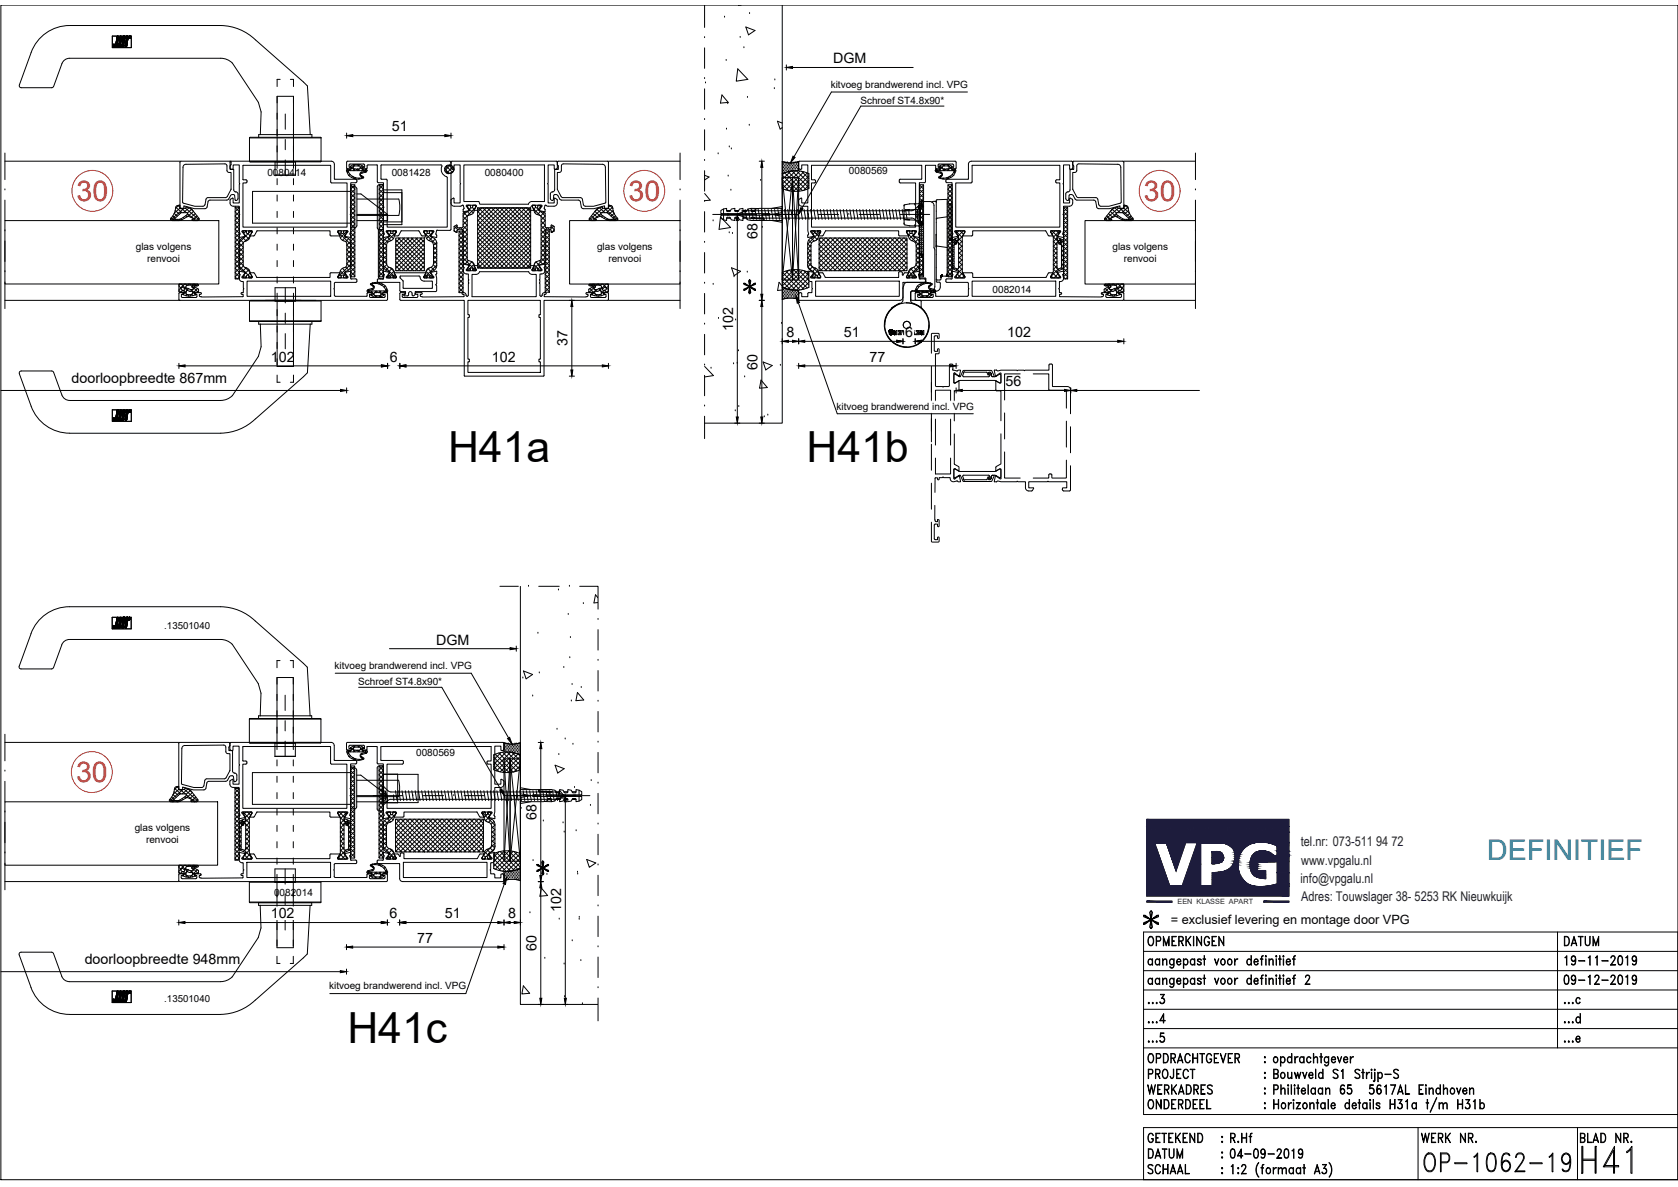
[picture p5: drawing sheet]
<svg xmlns="http://www.w3.org/2000/svg" width="420mm" height="297mm" viewBox="0 0 420 297" stroke-linecap="round" stroke-linejoin="round" font-family="sans-serif">
<defs><g id="words">
<text font-size="11" x="395.1" y="294.9">H41</text>
<g font-size="10.7">
<text x="112.2" y="115.6">H41a</text>
<text x="201.9" y="115.6">H41b</text>
<text x="87" y="261.1">H41c</text>
</g>
<text font-size="8.8" x="355.6" y="294.6">OP-1062-19</text>
<g font-size="7.2" fill="#ff2d21">
<text x="19.2" y="50.3">30</text>
<text x="157.4" y="50.3">30</text>
<text x="286.4" y="50.3">30</text>
<text x="19" y="195.7">30</text>
</g>
<text font-size="7.2" fill="#0089b6" x="372.4" y="215.3">DEFINITIEF</text>
<text font-size="5.7" x="286.8" y="291">DATUM</text>
<g font-size="5.3">
<text x="286.5" y="237.8">OPMERKINGEN</text>
<text x="390.9" y="237.8">DATUM</text>
<text x="286.5" y="267.1">OPDRACHTGEVER</text>
<text x="286.5" y="294.9">SCHAAL</text>
</g>
<g font-size="3.6">
<text x="208.6" y="15.8">DGM</text>
<text x="98.1" y="32.9">51</text>
<text x="189.7" y="59.7" transform="rotate(-90 189.7 59.7)">68</text>
<text x="183.5" y="82.9" transform="rotate(-90 183.5 82.9)">102</text>
<text x="142.1" y="86.6" transform="rotate(-90 142.1 86.6)">37</text>
<text x="196.9" y="84.3">8</text>
<text x="211.3" y="84.3">51</text>
<text x="226.6" y="84.3">6</text>
<text x="252.2" y="84.3">102</text>
<text x="17.9" y="96">doorloopbreedte 867mm</text>
<text x="67.8" y="90.5">102</text>
<text x="97.6" y="90.5">6</text>
<text x="123.1" y="90.5">102</text>
<text x="189.7" y="92.5" transform="rotate(-90 189.7 92.5)">60</text>
<text x="217.7" y="90.5">77</text>
<text x="251.8" y="96.6">56</text>
<text x="109.2" y="161.3">DGM</text>
<text x="134.3" y="205.2" transform="rotate(-90 134.3 205.2)">68</text>
<text x="67.8" y="229.8">102</text>
<text x="97.6" y="229.8">6</text>
<text x="111.4" y="229.8">51</text>
<text x="127.3" y="229.8">8</text>
<text x="140.5" y="228.3" transform="rotate(-90 140.5 228.3)">102</text>
<text x="104.5" y="236">77</text>
<text x="134.3" y="238" transform="rotate(-90 134.3 238)">60</text>
<text x="21.2" y="241.3">doorloopbreedte 948mm</text>
</g>
<g font-size="3.4" fill="#1d1c3c">
<text x="325.7" y="211.8">tel.nr: 073-511 94 72</text>
<text x="325.6" y="221">info@vpgalu.nl</text>
<text x="325.8" y="216.4">www.vpgalu.nl</text>
<text x="325.8" y="225.4">Adres: Touwslager 38- 5253 RK Nieuwkuijk</text>
</g>
<text font-size="3.2" x="293.2" y="231.1">= exclusief levering en montage door VPG</text>
<g font-size="2.5">
<text x="208" y="22">kitvoeg brandwerend incl. VPG</text>
<text x="215.4" y="26">Schroef ST4.8x90*</text>
<text x="67" y="44">0080414</text>
<text x="98.1" y="43.9">0081428</text>
<text x="121.4" y="43.9">0080400</text>
<text x="212.6" y="43.7">0080569</text>
<text x="34" y="62.5">glas volgens</text>
<text x="36.9" y="65.5">renvooi</text>
<text x="149.5" y="62.5">glas volgens</text>
<text x="152.3" y="65.5">renvooi</text>
<text x="278.5" y="62.5">glas volgens</text>
<text x="281.4" y="65.5">renvooi</text>
<text x="248.5" y="73.4">0082014</text>
<text x="209.5" y="102.5">kitvoeg brandwerend incl. VPG</text>
<text x="83.8" y="167.4">kitvoeg brandwerend incl. VPG</text>
<text x="89.7" y="171.4">Schroef ST4.8x90*</text>
<text x="104.2" y="189.1">0080569</text>
<text x="33.7" y="208">glas volgens</text>
<text x="36.6" y="210.9">renvooi</text>
<text x="68.6" y="224.2">0082014</text>
<text x="82.4" y="247.6">kitvoeg brandwerend incl. VPG</text>
</g>
<g font-size="2.4">
<text x="41.1" y="157.4">.13501040</text>
<text x="41.1" y="250.7">.13501040</text>
</g>
<text font-size="1.8" fill="#1d1c3c" x="294.9" y="226.3">EEN KLASSE APART</text>
</g></defs>
<!-- layer: R -->
<g fill="none" stroke="#000" stroke-width=".25">
<path d="M60.2 60l.7 .8M61.1 57.8l-.2 .3 .5 .9M61.1 57.8h.5M61.3 58.8l1 1M61.3 59.3l-1.4 1.4M61.4 58.9l-.1 .4-.4 .2M61.4 57.8l.3 .3M61.6 57.8h.1a.36 .36 0 0 0 .1 .6 .36 .36 0 0 0 .5-.3v-.2M61.7 57.8l-.6 .6M62.1 58.4l.5 .6M62.3 57.9l.6-.1 .2 .1-.5 1M62.5 57.8l.5 .4"/>
<path d="M62.6 58.9v.1M62.6 59l-.4 .9-.9 .5 1.3-1.3M62.8 57.8l-1.4 1.4M84.6 58l3.3 3.2M85.1 58.9v.1M85.1 59l.4 .9 .9 .5M85.4 58.2l-.5 .4M86 58.2l.5 .5M86.5 59.3l.4 .2M86.5 59.3l-.8 .8M86.7 57.8l.1 .1M86.8 57.9l-.5 1.2 .2 .2"/>
<path d="M86.8 57.9l-.8-.1a.39 .39 0 0 1 0 .6 .39 .39 0 0 1-.5 0 .39 .39 0 0 1-.1-.6h-.6l-.2 .1 .5 1M86.8 57.9l-1.6 1.6M86.8 59.5l.7 .4 .4 1M87.3 59.7l-.7 .8M96.4 59.9l.7 .7M97 58l.5 .9M97.1 59.4l.8 .8M97.2 57.8l-.2 .1M97.2 57.7l-.2 .3M97.2 57.8l.6 .1M97.3 58.5l1.2 1.2M97.5 58.9v.3l-1.1 .7-.4 1"/>
<path d="M97.6 57.7h.1M97.7 57.8l.2 .1M97.8 58a.3 .3 0 0 0 .3 .4 .3 .3 0 0 0 .3-.4M97.8 58h.1M97.9 58.3l-.5 .4M97.9 57.9v.1M98.3 58.4l.5 .4M98.4 58h.1M98.6 57.7h.1M98.9 57.8l.3 .3M99 57.7l.2 .4M99 57.8h-.5l-.1 .2"/>
<path d="M99.2 58.1l-.5 .9a1.29 1.29 0 0 1-.8 1.2M99.2 58.1l-3.2 3.2M106.2 58.1h.1M106.2 58.1l.4 .9M106.3 58.3l3.1 3.1M106.4 57.7l-.2 .4M106.4 57.8h.5v.2M106.4 57.8l-.2 .2M106.6 59a1.39 1.39 0 0 0 1.3 1.4M106.6 59h.1M106.7 57.7h.1M107 58a.3 .3 0 0 0 .2 .4 .3 .3 0 0 0 .3-.4"/>
<path d="M107 58.3l-.4 .5M107.5 58.3l.4 .5M107.5 58h.1M107.7 57.7h.1M107.8 59.1l1.2 .8 .4 1M108 57.8l.3 .2M108.1 57.7l.2 .4M108.1 57.8h-.5l-.1 .2M108.2 58.3l-1.4 1.4M108.2 59.4l-.8 .8M108.3 58.1h.1M108.3 58.1l-.5 1"/>
<path d="M109 59.8l-.8 .8M113.7 57.7l.3 .3M113.8 56.6l.9 .9 .5-.5M114.5 56.4l-.2-.1-.6 .4v1.1l.6 .4 .2-.1M114.5 57.7l-.4 .4M114.5 56.5l-.8 .8M115.3 57l1.7 1.7-1 1M115.9 57.8l.1 8M115.9 57.8l-.2-.3h-1.2v.6M115.9 57.8h.1M115.9 58.8l1.1 1M115.9 56.5l1.1 1"/>
<path d="M116 59.9l1 1.1M116 55.3l1 1.1M116 54.2l1 1-1.1 1M116 53.3l-.1 3.6-1.4 .1v-.6M116.1 53.2l.9 .9M116.9 53l-.9 .9M117 51.6v.1M117 51.7l.5 1M117 59.8l-1 1M117 57.5l-1.1 1M117 56.3l-1.2 1.2M117 52.9l.8 .8"/>
<path d="M117.1 51.9l1.4 1.4M117.4 51.4l-.4 .3M117.4 52.8l-1.4 .5M117.5 52.7l-.1 .1M117.5 52.7h.1M117.7 51.4l.1 .1M117.7 51.4h-.5l-.2 .1M117.7 51.4h.1M117.8 51.5a.32 .32 0 0 0 .2 .5 .32 .32 0 0 0 .3-.4M117.9 52l-.5 .5M118.3 51.9l.5 .5M118.5 51.4l-.1 .1"/>
<path d="M118.7 52.6l-.4 .9-1.2 .5-.1 .2v10.7l1.5 .9 .7 1.6M118.9 51.4l.3 .3M119 52l-3 3.1M119.2 51.6l-.5 1M119.2 51.5l-.2-.2-.4 .1-.2 .2M119.2 51.6v.1M133.3 51.6l.4 .9M133.3 51.4l.2-.1-.2 .2zM133.5 51.4h.6a.35 .35 0 0 0 .1 .6 .35 .35 0 0 0 .5-.3v-.3h.2l.4-.1 .2 .2M133.7 52.5l.1 .1M133.8 52.6l.1 .7 .5 .3M133.8 51.4l.3 .2"/>
<path d="M134.1 51.9l-.5 .4 1.9 1.9v10.7l-.2 .2M134.4 53.6l.9 .4M134.5 52l.5 .6M134.6 53.7l.8-.8 1.1 1.2M135 51.4l.4 .4M135 52.7l.1 .1M135 52.7h.1M135 52.6v.1M135.1 52.8l1.4 .5v3.6l1.5 .1 .1-.7 .7 .4-.1 1.1-.6 .4-.1-.1v-.6h-1.2l-.3 .3v7.9M135.5 51.6l-.5 1M135.5 54.2l1 1-1 1M135.5 51.6l-1.6 1.6"/>
<path d="M135.5 51.6v.1M135.5 59.9l1 1.1-1 1M135.5 58.8l1 1-1 1M135.5 57.6l1 1-1 1.1M135.5 56.5l1.1 1.1M135.5 55.3l1 1.1-1 1M136.2 53.2l-.8 .8M136.5 54.1l-1 1M137 57l-1.5 1.5M138 57.8l.3 .3M138 56.7l.8 .8M138.6 56.6l-.9 .9-.5-.5"/>
<path d="M138.8 57.5l-.7 .7M196 43.2h.1M196 42.4h.1M196 41.6h.1M196 40.7h.1M196.2 42.8h.1M196.2 42h.1M196.2 41.2h.1M196.4 43.2h.1M196.4 42.4h.1M196.4 41.6h.1M196.4 40.7h.1"/>
<path d="M196.6 42.8h.1M196.6 42h.1M196.6 41.2h.1M196.8 42.4h.1M196.8 41.6h.1M196.8 40.7h.1M197 42.8h.1M197 42h.1M197 41.2h.1M197.2 42.4h.1M197.2 41.6h.1M197.2 40.7h.1"/>
<path d="M197.3 42.9l4.5 4.6M197.4 42.8h.1M197.4 42h.1M197.4 41.2h.1M197.6 42.4h.1M197.6 41.6h.1M197.8 42.8h.1M197.8 42h.1M197.8 41.2h.1M198 42.4h.1M198 41.6h.1M198 42.8l-2.1 2.2 2.9 2.9"/>
<path d="M198.2 42.8h.1M198.2 42h.1M198.2 41.2h.1M198.3 42.8l4.2 4.2M198.4 42.4h.1M198.4 41.6h.1M198.6 42.8h.1M198.6 42h.1M198.6 41.2h.1M198.8 42.4h.1M198.8 41.6h.1M198.8 40.7h.1"/>
<path d="M199 42h.1M199 41.2h.1M199.2 42.4h.1M199.2 41.6h.1M199.2 40.7h.1M199.2 42.7l-3.3 3.4 1.6 1.6M199.4 42.7l3.1 3.2M199.5 42h.1M199.5 41.2h.1M199.7 42.4h.1M199.7 41.6h.1M199.7 40.7h.1"/>
<path d="M199.9 42h.1M199.9 41.2h.1M200 41.7h.1M200.3 42.8l-4.4 4.4M200.7 42.8l1.8 1.9M200.9 47.7l-4.4-4.5-.6 .6 4.1 4.1M201.3 43l-4.6 4.5M202.1 43.3l-4.4 4.5M202.4 43.4l.1 .1M202.5 43.4a7.8 7.8 0 0 0-6.6 0l1.7-.5 2.4-.2v-2.3l-1.8 .4-2.3-.4v6.8a7.9 7.9 0 0 0 6.6 0M202.5 43.5v3.7M202.5 44l-3.8 3.9"/>
<path d="M202.5 45.2l-2.7 2.7M202.5 46.3l-1.3 1.4M203.1 59.5l.8 .8M203.5 57.7l-.2 .4 .5 1M203.5 57.8h.5l.1 .2M203.6 57.8l.5 .4M203.6 59.3l-1 .6-.3 .6-.1 5.9M203.8 59.1l-.2 .2M203.8 59.1l.8 .8M203.9 57.7h.1M204.1 58.1l-.5 .5M204.1 58a.3 .3 0 0 0 .3 .4 .3 .3 0 0 0 .2-.4"/>
<path d="M204.1 58h.1M204.3 58.4l.7 .7M204.6 58h.1M204.8 57.8l.5 .5M204.8 59.7l-.5 .4M204.8 57.8l-.2 .2M204.9 57.7h-.1M204.9 57.8h.3M205 58.9v.1a1.29 1.29 0 0 1-.9 1.2M205.2 57.7l.2 .4M205.4 57.9l-3.2 3.2M205.4 58.1h.1"/>
<path d="M205.4 58.1l-.4 .8M205.5 59.6l-.4 .4M205.7 59.6l8.2 8.1M206.7 59.6l-1.6 1.6M206.9 59.6l8.2 8.1M207.9 59.6l-2.8 2.7M208 59.6l8.2 8.1M209 59.6l-3.9 3.8M209.2 59.6l8.2 8.1M210.1 59.6l-5 5M210.3 59.6l8.2 8.1M211.3 59.6l-6.2 6.2"/>
<path d="M211.5 59.6l8.2 8.1M212.4 59.6l-7.3 7.3M212.6 59.6l8.2 8.1M213.6 59.6l-8.2 8.1M213.8 59.6l8.2 8.1M214.8 59.6l-8.2 8.1M214.9 59.6l8.2 8.1M215.9 59.6l-8.2 8.1M216.1 59.6l8.2 8.1M217 59.6l-8.2 8.1M217.2 59.6l8.2 8.1M218.2 59.6l-8.2 8.1"/>
<path d="M218.4 59.6l8.2 8.1M219.4 59.6l-8.2 8.1M219.5 59.6l7.6 7.5M220.5 59.6l-8.2 8.1M220.7 59.6l6.4 6.4M221.6 59.6l-8.2 8.1M221.8 59.6l5.3 5.2M222.8 59.6l-8.2 8.1M223 59.6l4.1 4.1M223.9 59.6l-8.1 8.1M224.1 59.6l3 2.9M225.1 59.6l-8.2 8.1"/>
<path d="M225.3 59.6l1.8 1.8M226.2 59.6l-8.1 8.1M226.4 59.6l.7 .7M227 58.1h.1M227 58v.1M227 58.1l.5 .8a1.45 1.45 0 0 0 1.2 1.5M227.1 59.8l-7.9 7.9M227.1 58.3l3.1 3.1M227.2 57.7l-.2 .3M227.2 57.8l.6 .1M227.4 57.8l-.4 .3M227.6 57.7h.1"/>
<path d="M227.8 57.8h.1M227.8 58a.3 .3 0 0 0 .3 .4 .3 .3 0 0 0 .3-.4M227.8 58h.1M227.8 57.9v.1M227.9 58.4l-.4 .4M228.3 58.4l.5 .4M228.4 58h.1M228.4 57.8h.2l-.2 .1zM228.6 57.7h.1M228.6 57.8h.4M228.7 58.9v.3l.5 .3M228.9 58.6l-1.2 1.1"/>
<path d="M228.9 57.8l.3 .2M229 57.7l.2 .4M229.2 58.1h-.1M229.2 58.1l-.5 .8M229.2 59.4l-.8 .9M229.2 59.5l.6 .4 .4 1M229.9 59.9l-.8 .7M238.6 60l-.2 .2v6.8l.2 .3 .2-.2M239 59.8l.3 .3M239.2 59.7l-.8 .8M239.4 57.9l1.5 1.6M239.4 58.1l.5 .9"/>
<path d="M239.6 57.7l-.2 .4M239.6 57.8h1.8M239.8 59.5l.1 .5-.3 .3M239.9 59l.1 .3M240 59.6l-.2-.1-1.2 .5M240 59.9v.1M240 59.7l.9 .9M240 59.3v.6M240.1 57.8l-.6 .5M240.4 57.8l.9 .8M240.9 59.3l.1 9M241 59.1l-1.6 1.6"/>
<path d="M241.2 57.8l-1.2 1.2M241.3 57.7l.2 .4M241.5 58.1l-.6 1.2M263.1 58.1l.6 1.2 1.4 1.3M263.3 57.7l-.2 .4M263.3 57.8h1.8M263.4 57.8l1.3 1.3M263.7 59.3v8.7l-.6 1.2M264.2 57.8l-.8 .8M264.5 57.8l.6 .6M264.7 59.9v.1M264.7 59.6l-1 .9"/>
<path d="M264.7 59.3v.6M264.7 59.6v.4l.4 .3M264.7 59.6l.2-.1 1.2 .5M265.1 57.7l.2 .4M265.3 58.1l-.7 1.2M265.3 57.9l-1.6 1.5M265.3 58l-.1 .1M265.3 59.6l1 1M265.6 59.8l-.3 .3M266.1 60l.2 .2-.1 6.8-.1 .3-1.4 .6 .6 1.3M59.9 66.4l.3 1 .7 .4M59.9 60.9h.1"/>
<path d="M59.9 65.4l1 1.1M59.9 64.3l1 1M59.9 63.1l1 1M59.9 62l1 1M59.9 60.8l1 1M59.9 60.9v5.5M59.9 66.6l1.4 1.4M60.9 67.8l.4 .2 .1 .3M60.9 65.5l-1 1M60.9 64.3l-1 1M60.9 63.2l-1 1M60.9 62l-1 1"/>
<path d="M60.9 60.8l-1 1.1M60.9 66.5l-.7 .8M61.1 68.9l.6 .6M61.3 60.4l-.4 .6v5.3l.4 .6M61.4 68.3l-.5 .8 .2 .4M61.4 68.1l1.4 1.4M61.6 60.3l-.7-.8-.7 .4-.3 1M61.6 67l-.8 .8M61.6 69.5h-.5M61.7 67l.7 .6 .2 .7M61.7 67l-.3-.1 1.2 1.3M61.7 69.2l-.3 .3"/>
<path d="M62.3 69.4a.37 .37 0 0 0-.1-.5 .37 .37 0 0 0-.5 .1 .37 .37 0 0 0 0 .5h-.1M62.3 67.5l-1 1M62.6 68.3l.5 1.1-.2 .1-.6-.1M62.6 68.3l-.5 .6M63 69.1l-.5 .4M84.9 68.7l.5 .4M85.1 68.4l-.5 1 .8 .1a.37 .37 0 0 1 .1-.5 .37 .37 0 0 1 .5 0l.1 .5 .7-.1M85.2 67.8l1.6 1.6M85.7 67.2l.8 .7M86.1 67a1.36 1.36 0 0 0-1 1.4M86.4 60.4l.4 .6v5.3l-.4 .6M86.4 66.9l-.3 .1"/>
<path d="M86.5 68l-.2 .2 .5 1.2M86.5 68.6l-.5 .5M86.6 66.8l.7 .8M86.8 69.4l-.1 .1M86.9 67.8l-.4 .2M87.8 60.4l-1 .9 1.1 1.1M87.9 66.4l-.4 1-.7 .4M87.9 66.4h.1M87.9 64.9l-1.1 1.1 1 .9M87.9 63.8l-1.1 1 1.1 1M87.9 62.6l-1.1 1 1.1 1.1M87.9 61.5l-1.1 1 1.1 1"/>
<path d="M87.9 66.1l-3.3 3.2M87.9 60.9v5.5M96 66.4l.4 1 1 .6M96 60.9v5.5l3.1 3.1M96 65.3l.8 .8M96 64.1l.8 .8M96 62.9l.8 .9M96 61.8l.8 .8M96 60.7l.8 .8M96.8 65.1l-.8 .8M96.8 63.9l-.8 .8M96.8 62.8l-.8 .8"/>
<path d="M96.8 61.6l-.8 .8M96.8 66.2l-.7 .7M97.2 69.5h.4M97.3 68.8l.6 .6M97.3 66.9l-.7 .7M97.4 67.9l.1 .5M97.5 60.4a1.02 1.02 0 0 0-.7 .9v4.6l.2 .6 .5 .4M97.5 66.9a1.43 1.43 0 0 1 1.2 1.5l.5 .9-.6 .2M97.5 68.4l-.5 .8 .2 .3M97.6 69.5h.1M97.8 67l.9 .9M97.8 69.3h.1"/>
<path d="M97.8 69.3a.3 .3 0 0 1 .3-.5 .3 .3 0 0 1 .3 .5M97.8 69.4l-.2 .1M97.9 69.3v.1M97.9 60.2l-.4 .2M98.2 67.2l-.8 .8M98.4 69.3l.2 .2M98.4 69.3h.1M98.6 69.5h.1M98.7 67.9l-1.6 1.5M98.9 68.7l-.5 .5M106.4 68.8l.6 .5M106.6 68.3l-.5 1 .6 .2"/>
<path d="M106.6 68.3h.1M106.7 67.9l1.6 1.6M106.7 69.5h.1M106.9 69.3h.1M107 69.3a.3 .3 0 0 1 .2-.5 .3 .3 0 0 1 .3 .5M107 69.3l-.2 .2M107.2 67.2l.7 .8M107.5 67a1.29 1.29 0 0 0-.9 1.3M107.5 67.1l-.8 .7M107.5 69.3l.2 .2M107.5 69.3h.1M107.7 69.5h.1"/>
<path d="M107.8 68.2l.5 1.1-.6 .2M107.9 60.4l.4 .3 .2 .6v4.7M108 66.9l.7 .7M108 67.9l-.2 .3M108 68l1-.6 .4-1-3.2 3.1M108.1 68.8l-.6 .5M108.5 66.3l.7 .7M108.5 65.9l-.2 .6-.8 .6M108.5 65.2l.9 .8M108.5 64l.9 .8M108.5 62.9l.9 .8M108.5 61.7l.9 .8"/>
<path d="M109.3 60.6l-.8 .8M109.4 60.9h.1M109.4 65.2l-.9 .8M109.4 64l-.9 .8M109.4 62.9l-.9 .8M109.4 61.7l-.9 .8M109.4 60.9v5.5M116 65.7l.1 .1M116 64.6l3.1 3.1M116 63.4l1 1M116 62.2l1 1.1M116 61.1l1 1-1 1"/>
<path d="M116 65.8l1.4 .5M117 67.4h.1M117 64.4l-1 1M117 63.2l-1 1.1M117 60.9l-1 1.1M117.2 67l.6 .7h-.6l-.2-.2M117.3 65.2l-.8 .8M117.5 66.4h.1M117.8 67.5a.3 .3 0 0 1 .3-.5 .3 .3 0 0 1 .2 .5M118 65.4l.7 .7M118.2 65.5l-.8 .8-.4 1.1M118.4 67.5v.1"/>
<path d="M118.7 66.1l-1.6 1.6M119 67l-.6 .6M119.2 67.4h.1M119.2 67.5l-.2 .2-.7-.1M133.3 67.5l.2 .2h.5l.1-.2M133.3 67.4h.1M133.5 67.1l.6 .6M133.7 66.5l-.4 .9M133.8 66.3l1.5 1.4M133.9 65.9l.3-.4 .8 .8M134.1 67.5a.3 .3 0 0 1 .3-.5 .3 .3 0 0 1 .2 .5M134.4 65.5l-.5 .3-.2 .7"/>
<path d="M134.6 67.5l.1 .2h.6M135 66.4l.5 1M135 66.4h.1M135 65.2l.8 .8M135.1 66.3l-.1 .1M135.2 66.9l-.5 .5M135.3 65.1l-.9 .4M135.5 67.4h.1M135.5 67.5l-.2 .2M135.5 64.5l1 1-.4 .4M135.5 63.4l1 1-3.2 3.2M135.5 62.2l1 1"/>
<path d="M135.5 61.1l1 1-1 1M136.5 65.7l-1.4 .6M136.5 65.7h.1M136.5 63.3l-1 1M195.9 68.2l4.4 4.4M196 72.2h.1M196 73h.1M196 73.8h.1M196 74.6h.1M196.2 72.6h.1M196.2 73.4h.1M196.2 74.2h.1"/>
<path d="M196.4 72.2h.1M196.4 73h.1M196.4 73.8h.1M196.4 74.6h.1M196.6 72.6h.1M196.6 73.4h.1M196.6 74.2h.1M196.8 67.8l4.5 4.6M196.8 73h.1M196.8 73.8h.1M196.8 74.6h.1M197 72.6h.1"/>
<path d="M197 73.4h.1M197 74.2h.1M197.2 73h.1M197.2 73.8h.1M197.2 74.6h.1M197.4 72.6h.1M197.4 73.4h.1M197.4 74.2h.1M197.5 67.6l-1.6 1.7 3.4 3.4M197.6 73h.1M197.6 73.8h.1M197.7 67.6l4.4 4.5"/>
<path d="M197.8 72.6h.1M197.8 73.4h.1M197.8 74.2h.1M198 73h.1M198 73.8h.1M198.2 72.6h.1M198.2 73.4h.1M198.2 74.2h.1M198.4 73h.1M198.4 73.8h.1M198.6 72.6h.1M198.6 73.4h.1"/>
<path d="M198.6 74.2h.1M198.7 67.5l3.8 3.8M198.8 73h.1M198.8 73.8h.1M198.8 74.6h.1M198.8 67.5l-2.9 2.9 2.1 2.2M199 73.4h.1M199 74.2h.1M199.2 73h.1M199.2 73.8h.1M199.2 74.6h.1M199.5 73.4h.1"/>
<path d="M199.5 74.2h.1M199.7 73h.1M199.7 73.8h.1M199.7 74.6h.1M199.8 67.5l2.7 2.7M199.9 73.4h.1M199.9 74.2h.1M200 67.5l-4.1 4.1 .6 .6M200 73.6h.1M200.9 67.6l-4.5 4.5M201.2 67.7l1.3 1.3M201.8 67.9l-4.5 4.5"/>
<path d="M202.2 66.4h.1M202.2 65.6l2.8 2.7M202.2 64.5l.9 .8M202.2 63.3l.9 .8M202.2 62.2l.9 .8M202.2 61l.9 .8M202.2 66.4l.4 1 1 .6M202.3 66.8l1.1 1.1M202.5 60.1l.7 .7M202.5 68.2a7.8 7.8 0 0 0-6.6 0v6.7l1.7-.3 2.4 .3v-2.2M202.5 71.9a7.8 7.8 0 0 1-6.6 0l2.3 .6 1.8 .1M202.5 68.2v3.7"/>
<path d="M202.5 68.4l-4.2 4.2M202.5 69.5l-3.1 3.1M202.5 70.7l-1.8 1.8M202.5 71.8l-.1 .2M203.1 65.9l.1 .6 .9 .6M203.1 66l-.8 .8M203.1 64.8l-.9 .9M203.1 63.7l-.9 .8M203.1 62.6l-.9 .8M203.1 61.4l-.9 .8M203.3 69.2v.3h.6M203.4 69l.5 .5"/>
<path d="M203.5 66.8l-.8 .7M203.6 67.9l.2 .4M203.7 60.4l-.5 .3-.1 .6v4.7M203.8 68.3l-.5 .9M203.8 68.3l.5 .6M203.9 69.5h.1M204.1 69.3h.1M204.1 69.3l-.2 .2M204.1 67a1.29 1.29 0 0 1 .9 1.3M204.1 60.2l-.4 .2M204.3 67.1l-.8 .8M204.6 69.3a.3 .3 0 0 0-.2-.5 .3 .3 0 0 0-.3 .5"/>
<path d="M204.6 69.3h.1M204.6 69.3l.3 .2 .5-.1M204.7 69.2l.3 .3M204.8 67.7l-1.5 1.5M205 68.3v.1M205 68.4l.4 .9M205.1 68.6l-.5 .4M205.1 67l.8 .7M205.1 65.8l1.9 1.9M205.1 64.7l3.1 3M205.1 63.5l4.2 4.2M205.1 62.4l5.4 5.3"/>
<path d="M205.1 61.2l6.5 6.5M205.1 60.1l7.7 7.6M205.4 69.3l-.2 .2M227 69.3l.6 .2M227 69.2v.1M227.1 61l-6.8 6.7M227.1 62.1l-5.6 5.6M227.1 63.3l-4.4 4.4M227.1 64.4l-3.3 3.3M227.1 65.6l-2.2 2.1M227.1 66.7l-1 1M227.3 68.8l.5 .5"/>
<path d="M227.5 67.9l1.6 1.6M227.6 69.5h.1M227.8 69.3h.1M227.8 69.3a.3 .3 0 0 1 .3-.5 .3 .3 0 0 1 .3 .5M227.8 69.4l-.2 .1M227.8 69.3v.1M228 67.2l.8 .8M228.4 69.3v.1M228.4 69.3h.1M228.5 67l-1 1M228.7 68.4l.5 .8M228.7 60.4l.5 .3 .2 .6"/>
<path d="M228.8 66.9l.8 .7M228.8 67.9l-.1 .5M229 68.9l-.6 .5M229.1 69.2l-.1 .3-.6-.1M229.4 66.3l.7 .7M229.4 65.9l-.4 .9a1.59 1.59 0 0 0-1.5 1.6l-.5 .8M229.4 61.3v4.7M229.4 65.2l.8 .8M229.4 64l.8 .8M229.4 62.9l.8 .8M229.4 61.7l.8 .8M230.2 60.7l-.8 .8"/>
<path d="M230.2 60.9h.1M230.2 60.9v5.5l-3.1 3.1M230.2 65.3l-.8 .8M230.2 64.1l-.8 .9M230.2 63l-.8 .8M230.2 61.8l-.8 .9M230.2 66.4l-.4 1-1 .6M238.4 66.2l.5 .4M238.4 65l.5 .5M238.4 63.9l.5 .4M238.4 62.7l.5 .5M238.4 61.5l.5 .5"/>
<path d="M238.4 60.4l.8 .8M238.6 67.3l1.4 .6-.6 1.3 .1 .3h1.9M238.9 65.8l-.5 .5M238.9 64.7l-.5 .4M238.9 63.5l-.5 .5M238.9 62.4l-.5 .4M239.3 60.1l.1 .1M239.3 60.1l-.4 .3v.4l.7 .1-.7 .5v5.3a.23 .23 0 0 0-.1 .3 .23 .23 0 0 0 .3 .1l.6 .2M239.3 60.1l.5 .5M239.3 60.8l-.9 .9M239.4 60.2l.2 .1M239.4 60.2h.1"/>
<path d="M239.5 60.2l-.2-.1-.2 .6 .6-.1M239.6 67.3l2 2M239.7 60.6l.3 .2M239.7 67.3l-.3 .3M239.7 68.6l1 .9M240 60l-.4 .3M240 67.1l-.3 .2M240 60.8h.1M240 66.6l.9 .9M240 65.4l.9 1M240 64.3l.9 .9M240 63.1l.9 1"/>
<path d="M240 62l.9 .9M240 60.8l.9 1M240 60.8v6.3M240.9 67.2l-.9 1M240.9 66.1l-.9 .9M240.9 64.9l-.9 .9M240.9 63.8l-.9 .9M240.9 62.6l-.9 .9M240.9 61.5l-.9 .9M240.9 60.3l-.9 .9M241 68.3l.6 .9-.3 .3M241 68.3l-1.2 1.2"/>
<path d="M241.4 69l-.5 .5M263.1 69.2l.2 .3M263.2 69.1l.5 .4M263.3 69.5h1.8M263.6 68.3l1.2 1.2M263.7 67.3l1.1 1.1M263.7 66.2l1 .9M263.7 65l1 .9M263.7 63.9l1 .9M263.7 62.7l1 .9M263.7 61.6l1 .9M263.7 60.4l1 .9"/>
<path d="M264.7 67.1h.1M264.7 66.5l-1 .9M264.7 65.3l-1 1M264.7 64.2l-1 .9M264.7 63.1l-1 .9M264.7 61.9l-1 .9M264.7 60.7l-1 1M264.7 60l.4 .3M264.8 60.6l.5-.5 .5 .4-.1 .3-.6 .1 .7 .5v5.3a.23 .23 0 0 1 .1 .4 .23 .23 0 0 1-.4 0l-.6 .2-.3-.2M264.9 68.6l-1 .9M264.9 67.3l.3 .4M265 67.3l-1.9 1.9"/>
<path d="M265 60.6l-.4 .2 .1 6.3M265.2 60.2h-.1M265.2 60.2l.2-.1 .1 .6-.5-.1M265.2 60.8l.5 .4M265.3 60.2l-.2 .1M265.3 69.3l-.2 .2M265.3 69.2v.1M265.7 60.8l-.3 .3M265.8 61.3l.5 .5M265.8 65.9l.5 .5M265.8 64.8l.5 .4M265.8 63.6l.5 .5"/>
<path d="M265.8 62.5l.5 .4M265.8 67.1l.2 .2M266.3 66.1l-.5 .4M266.3 64.9l-.5 .5M266.3 63.8l-.5 .4M266.3 62.6l-.5 .5M266.3 61.5l-.5 .4M266.3 60.3l-.5 .5M123.6 189.5l3.9 3.8M123.6 190.6l2.7 2.7M123.6 191.8l1.4 1.3M123.8 188.8l-.2 .2"/>
<path d="M124 188.7l4.5 4.5M124.9 188.4l4.5 4.6M125.2 193.2l4.5-4.6 .6 .6-4.1 4.1M125.5 188.3l-1.9 1.8M126.2 187.2h.1M126.2 185.9l2.3 .3 1.8-.3M126.2 185.9v2.3l1.8 .1 2.3 .6a7.8 7.8 0 0 0-6.7 0v3.7a7.8 7.8 0 0 0 6.7 0l-4.5-4.4M126.3 187.4h.1M126.3 186.6h.1M126.5 187.8h.1M126.5 187h.1M126.5 186.2h.1"/>
<path d="M126.7 187.4h.1M126.7 186.6h.1M126.8 188.2l-3.2 3.1M126.9 188.2l3.4 3.3-1.7 1.7M126.9 187.8h.1M126.9 187h.1M126.9 186.2h.1M127.1 187.4h.1M127.1 186.6h.1M127.3 187.8h.1M127.3 187h.1M127.3 186.2h.1"/>
<path d="M127.5 188.2h.1M127.5 187.4h.1M127.5 186.6h.1M127.7 187.8h.1M127.7 187h.1M127.9 188.2l-4.3 4.3M127.9 188.2h.1M127.9 187.4h.1M127.9 186.6h.1M128.1 187.8h.1M128.1 187h.1M128.1 188.2l2.2 2.2-3 3"/>
<path d="M128.4 188.2h.1M128.4 187.4h.1M128.4 186.6h.1M128.6 187.8h.1M128.6 187h.1M128.8 188.2h.1M128.8 187.4h.1M128.8 186.6h.1M128.8 188.4l-4.5 4.5M129 187.8h.1M129 187h.1M129 186.2h.1"/>
<path d="M129.2 188.2h.1M129.2 187.4h.1M129.2 186.6h.1M129.4 187.8h.1M129.4 187h.1M129.4 186.2h.1M129.6 188.2h.1M129.6 187.4h.1M129.6 186.6h.1M129.8 188.6h.1M129.8 187.8h.1M129.8 187h.1"/>
<path d="M129.8 186.2h.1M130 188.2h.1M130 187.4h.1M130 186.6h.1M130.2 188.6h.1M130.2 187.8h.1M130.2 187h.1M130.2 186.2h.1M130.3 185.9v6.7M59.9 212.5l.2 .2 1.3 .6v.4M59.9 211.5l.5 .5M59.9 210.4l.5 .4"/>
<path d="M59.9 209.2l.5 .5M59.9 208.1l.5 .4M59.9 206.9l.5 .5M59.9 205.8l.5 .4M60.3 212.3v.2h.3M60.3 212.6l-.2 .2M60.4 212.2l-.1 .1M60.4 211.4l-.5 .4M60.4 210.2l-.5 .5M60.4 209l-.5 .5M60.4 207.9l-.5 .5M60.4 206.7l-.5 .5"/>
<path d="M60.5 206.3l.2 .3M60.5 206.7l-.1 5.5M60.5 206.7l.6-.3-.1-.2h-.6v-.4l.4-.2-.1 .6 .6-.2 .2 .1v6.4M60.6 205.2l.2 .3M60.9 214.8l.2 .2M60.9 214.7v.1M60.9 205.1l-1 1M60.9 205.6v.1M60.9 205.6h-.1h.1M60.9 205.6l.1 .1M60.9 205.7l.6-.4a1.98 1.98 0 0 0-.6-1.7l.2-.4h1.7l.2 .2-.6 1.4v8.8l.6 1.1-1.8-1.9M60.9 203.3l1.5 1.5"/>
<path d="M60.9 206.2l-.4 .5M61 205.7l.4 .3M61.1 205.7l.4-.4-.1-.4-1.3 .5-.2 .3v6.8M61.3 212.8l-.4 .3M61.3 214l1 1M61.4 213.7l-.5 1M61.5 206.2l.9 .9M61.5 212.5l-.2 .3-.7-.3M61.5 212.5h.1M61.5 211.9l.9 1M61.5 210.8l.9 .9M61.5 209.7l.9 .9"/>
<path d="M61.5 208.5l.9 .9M61.5 207.3l.9 1M61.5 205l.9 1M61.6 203.2l-.6 .6M62 203.2l.8 .8M62.4 212.8l-1 1M62.4 211.6l-.9 .9M62.4 210.4l-.9 1M62.4 209.3l-.9 .9M62.4 208.1l-.9 1M62.4 207l-.9 .9M62.4 205.9l-.9 .9"/>
<path d="M62.4 204.7l-1.3 1.4M62.5 213.8l-1.2 1.2M62.8 203.2l-1.3 1.3M63 214.5l-.5 .5M63 214.7l-.2 .3h-1.7M84.6 203.4l.2-.2h1.8l.2 .2M84.6 203.4l.6 1.4-.1 8.9M84.7 214.5l.5 .5M85 203.2l1.2 1.3 .5-.9M85.1 213.7l-.5 1M85.1 213.7l1.3 1.3M85.2 204.6l1.6 1.5"/>
<path d="M85.2 212.7l1 .9M85.2 211.5l.9 .9M85.2 210.4l.9 .9M85.2 209.2l.9 .9M85.2 208.1l.9 .9M85.2 206.9l.9 .9M85.2 205.8l.9 .9M85.8 203.2l-.9 .9M86.1 203.2l.6 .5M86.1 206.3v6.2l.4 .2M86.1 206.3h.1M86.1 212l-.9 1"/>
<path d="M86.1 210.9l-.9 .9M86.1 209.7l-.9 1M86.1 208.6l-.9 .9M86.1 207.4l-.9 1M86.1 206.3l-.9 .9M86.1 205.1l-.9 1M86.2 204.4v1l.5 .3-.4-.2-.1-.4M86.3 204.9h.1l-.2 .2zM86.4 204.9l1.2 .5 .1 .3v6.8M86.4 214.1l-.9 .9M86.5 212.8l.3 .3M86.6 212.7l-2 2.1"/>
<path d="M86.7 206.5l.6 .3v5.4a.23 .23 0 0 1 .1 .3 .23 .23 0 0 1-.4 0l-.5 .3M86.7 214.6v.1M86.8 205.6l.1-.1zM86.8 214.7l-.2 .3h-1.8l-.2-.2M86.8 203.4l-.1 .2M86.8 203.4l-1.6 1.5M86.8 206.2l-.4-.2-.3 .3M86.8 206.2l.9 .9M86.9 205.6l.3 .2v.4h-.6l.1 .3M86.9 205.6l.1 .4-.2 .2M86.9 205.2l.8 .8M87.2 205.3l-.8 .7"/>
<path d="M87.3 211.3l.4 .4M87.3 210.1l.4 .5M87.3 209l.4 .4M87.3 207.8l.4 .5M87.4 212.5l.2 .2M87.6 212.7l-1.4 .7 .5 1.2M87.7 212.5l-.1 .2M87.7 211.6l-.4 .5M87.7 210.4l-.4 .5M87.7 209.3l-.4 .4M87.7 208.1l-.4 .5M87.7 207l-.4 .5"/>
<path d="M87.7 205.9l-.7 .7M96 206.4v5.8l.3 .7 1.2 .7M96 206.4h.1M96 211.9l3 3.1M96 210.7l.8 .9M96 209.6l.8 .8M96 208.4l.8 .8M96 207.3l.8 .8M96 206.1l.8 .9M96.3 205.4l.7 .7M96.8 210.6l-.8 .8M96.8 209.5l-.8 .8"/>
<path d="M96.8 208.3l-.8 .8M96.8 207.2l-.8 .8M96.8 211.7l-.7 .8M97 214.8l.2 .2h.4M97 203.5l.5 .9M97 203.4v.1M97 214.7v.1M97 204.9l.8 .8M97 214.6v.1M97.2 214.3l.6 .6M97.3 204l1.1 1.2M97.3 203.2l-.3 .3"/>
<path d="M97.4 212.3l-.8 .8M97.5 212.4l.3 .1M97.5 213.7l-.5 .9M97.5 204.5l-1.2 .8-.3 1M97.5 204.4v.1M97.5 213.6v.2M97.6 203.2h.1M97.6 203.2l-.6 .2M97.6 215h.1M97.6 203.2l.2 .2M97.7 212.4l.9 1M97.8 203.4a.32 .32 0 0 0 .3 .5 .32 .32 0 0 0 .3-.5v-.2h.5l.2 .4"/>
<path d="M97.8 212.5a1.38 1.38 0 0 1 .9 1.3M97.9 203.8l-.5 .4M98.2 212.7l-.8 .7M98.3 203.8l.4 .6M98.3 214.8a.33 .33 0 0 0-.3-.5 .33 .33 0 0 0-.2 .6l-.2 .1M98.4 203.2v.1M98.6 213.4l-1.5 1.5M98.7 204.5a1.71 1.71 0 0 1-1.5 1.5l-.4 .8v4.6l.2 .6 .4 .4M98.7 213.8l.4 .8M98.8 203.2l.3 .4M98.9 214.2l-.5 .6M99 203.8l-3 3"/>
<path d="M99 212.8l.4 .4M99 211.7l1.6 1.5M99 210.5l2.7 2.7M99 209.4l3.9 3.8M99 208.2l5 5M99 207.1l6.2 6.1M99 205.9l7.3 7.3M99.1 205l-.1 .1M99.1 203.6l-.4 .7M99.1 214.6v.1M99.1 214.7l-.2 .3h-.5v-.2M99.3 205l8.2 8.2"/>
<path d="M100.3 205l-1.3 1.2M100.4 205l8.2 8.2M101.4 205l-2.4 2.3M101.6 205l8.2 8.2M102.5 205l-3.5 3.5M102.7 205l8.2 8.2M103.7 205l-4.7 4.7M103.9 205l8.2 8.2M104.9 205l-5.9 5.8M105 205l8.2 8.2M106 205l-7 7M106.2 205l8.2 8.2"/>
<path d="M107.1 205l-8.1 8.1M107.3 205l8.2 8.2M108.3 205l-8.2 8.2M108.5 205l8.2 8.2M109.4 205l-8.1 8.2M109.6 205l8.2 8.2M110.6 205l-8.2 8.2M110.8 205l8.2 8.2M111.8 205l-8.2 8.2M111.9 205l8.2 8.2M112.9 205l-8.2 8.2M113.1 205l8 8"/>
<path d="M114 205l-8.2 8.2M114.2 205l6.9 6.8M115.2 205l-8.2 8.2M115.4 205l5.7 5.7M116.4 205l-8.2 8.2M116.5 205l4.6 4.5M117.5 205l-8.2 8.2M117.7 205l3.4 3.4M118.6 205l-8.2 8.2M118.8 205l2.3 2.2M119.8 205l-8.2 8.2M120 205l1.1 1.1"/>
<path d="M120.7 203.5l.5 .9M120.7 214.8l.2 .2h.4M120.7 214.6v.1M120.7 214.8l.2 .2M120.7 203.4v.1M120.7 203.3l3.2 3.2M120.9 205l-8.1 8.2M121.1 206l-7.2 7.2M121.1 207.2l-6 6M121.1 208.3l-4.9 4.9M121.1 209.5l-3.8 3.7M121.1 210.6l-2.6 2.6"/>
<path d="M121.1 211.8l-1.4 1.4M121.1 212.9l-.3 .3M121.1 214l.4 .5M121.2 213.7l-.5 1.1M121.2 204.5a1.71 1.71 0 0 0 1.5 1.5l.4 .8v4.6l-.2 .6-.5 .4M121.3 203.2h.1M121.3 203.2l-.6 .2M121.3 215h.1M121.4 213.1l1.5 1.6M121.4 205.1l.4 .5M121.4 203.2l-.5 .6M121.5 214.6l-.3 .4"/>
<path d="M121.8 214.3l-.3 .1v.5l-.2 .1M121.8 214.3l.3 .1v.5l.2 .1M121.9 212.6l.8 .7M121.9 203.9l-.7 .7M122.1 212.5a1.25 1.25 0 0 0-.9 1.3M122.1 203.5l.5 .5M122.3 215h.1M122.3 203.2l-.2 .1a.39 .39 0 0 1 0 .5 .39 .39 0 0 1-.6 0 .39 .39 0 0 1 0-.5l-.1-.1M122.3 203.2h.1M122.3 203.2h.4l.2 .2-.5 .9M122.4 204.4l.2 .4 .9 .5 .4 .7v5.8M122.4 213.7l-.6 .6"/>
<path d="M122.4 204.5l-.8 .9M122.4 204.3v.1M122.4 213.8l.5 .8M122.4 212.4l-.3 .1M122.6 203.2l-.5 .5M122.7 212.2l.8 .7M122.8 214.5l-.5 .5M122.9 214.6v.1M122.9 214.7l-.1 .2-.5 .1M123.1 211.4l.8 .8M123.1 205l-.8 .8M123.1 210.3l.8 .8"/>
<path d="M123.1 209.1l.8 .9M123.1 208l.8 .8M123.1 206.8l.8 .9M123.6 213.8l4.3 4.2M123.6 215l3.2 3.1M123.6 216.1l1.9 1.9M123.6 217.3l.2 .1M123.7 205.5l-.7 .8M123.9 212.3l-1.1 1M123.9 211.8l-.4 1.1-1.1 .6v.3M123.9 211.8h.1M123.9 211.1l-2.7 2.7"/>
<path d="M123.9 209.9l-.8 .8M123.9 208.8l-.8 .8M123.9 207.6l-.8 .8M123.9 206.5l-.8 .8M124.3 213.3l4.5 4.6M125 213.1l-1.4 1.4M126.2 219h.1M126.2 212.9l4.1 4.1-.6 .6-4.5-4.5M126.3 218.8h.1M126.3 219.6h.1M126.3 212.9l-2.7 2.7M126.5 218.4h.1"/>
<path d="M126.5 219.2h.1M126.7 218.8h.1M126.7 219.6h.1M126.9 218.4h.1M126.9 219.2h.1M127.1 218.8h.1M127.1 219.6h.1M127.3 212.9l3 3-2.2 2.1M127.3 218.4h.1M127.3 219.2h.1M127.5 212.9l-3.9 3.9M127.5 218h.1"/>
<path d="M127.5 218.8h.1M127.5 219.6h.1M127.7 218.4h.1M127.7 219.2h.1M127.9 218h.1M127.9 218.8h.1M127.9 219.6h.1M128.1 218.4h.1M128.1 219.2h.1M128.4 218h.1M128.4 218.8h.1M128.4 219.6h.1"/>
<path d="M128.5 213l-4.5 4.5M128.6 218.4h.1M128.6 219.2h.1M128.6 213.1l1.7 1.6-3.4 3.4M128.8 218h.1M128.8 218.8h.1M128.8 219.6h.1M129 218.4h.1M129 219.2h.1M129.2 218h.1M129.2 218.8h.1M129.2 219.6h.1"/>
<path d="M129.4 218.4h.1M129.4 219.2h.1M129.4 213.3l-4.5 4.5M129.6 218h.1M129.6 218.8h.1M129.6 219.6h.1M129.8 217.6h.1M129.8 218.4h.1M129.8 219.2h.1M130 218h.1M130 218.8h.1M130 219.6h.1"/>
<path d="M130.2 217.6h.1M130.2 218.4h.1M130.2 219.2h.1M130.3 213.6l-4.5 4.4M130.3 213.6a7.8 7.8 0 0 0-6.7 0v3.7a7.8 7.8 0 0 0 6.7 0l-1.7 .5-2.4 .3v2.3l2.3-.4 1.8 .4M130.3 213.6v6.8M126.5 220h.1M126.9 220h.1M127.3 220h.1M129 220h.1M129.4 220h.1M129.8 220h.1"/>
<path d="M130.2 220h.1"/>
</g>
<!-- layer: 0 -->
<g fill="none" stroke="#000" stroke-width=".25">
<path d="M15.5 15.9l-2.1 5.7M17.4 14.6a2.05 2.05 0 0 0-1.9 1.3M17.4 6.4a10.2 10.2 0 0 0-9.6 6.7l-3 8.2 .1 .4 .4 .3h7.6l.5-.4M17.4 14.6h37.9l1.5 .3 1.4 .9 6.5 9.8 .7 2.4-.2 5.7M17.4 6.4h37.9a12.8 12.8 0 0 1 8.7 3.6M28.1 9h4.8v2.9h-4.8zM28.3 11.5h.1M28.3 11.4h.1M28.4 11.6h.1M28.4 11.4h.1M28.4 11.4h-.1M28.4 11.6l.1 .1"/>
<path d="M28.4 11.7h.1M28.4 11.3v.1M28.5 11.7h.1M28.5 11.3h.1M28.6 11.3h.1M28.7 11.3h.1M28.8 11.3h.1M28.9 11.3h.1M29 11.3h.1M29 11.3l-.6 .1v.2h1.6M29 11v.3M29 10.9h.1"/>
<path d="M29 10.8v.4M29 10.8v.3M29.1 10.8h-.1M29.1 11.7h.1M29.1 10.4v.1M29.1 10.2l-.1 .6M29.1 10.2v.2M29.1 10.3v.1M29.2 9.9v.2M29.2 9.9l-.1 .3M29.2 9.9h.1M29.2 9.7v.1"/>
<path d="M29.2 9.6v.3M29.2 9.7h.1M29.3 9.6l-.1 .3M29.3 9.6h-.1M29.3 9.5l-.1 .1M29.3 9.5v.1M29.3 9.4h.1M29.3 9.4l-.3 1.9M29.3 11.3h.1M29.3 11.3h.5M29.4 9.3l-.1 .2M29.4 11.2l-.1 .1"/>
<path d="M29.4 9.3h.1M29.4 10.9l-.1 .4M29.4 9.3h.2M29.4 10.8v.3zM29.4 11.3h.1M29.4 10.7v.1M29.5 10.6l-.1 .1M29.5 10.5l-.1 .2M29.5 10.5l-.1 .3M29.5 9.3h.1M29.5 10.4v.1M29.5 11.3h.1"/>
<path d="M29.5 9.3l.2 .2M29.5 10.3v.1M29.6 9.3h.1M29.6 10l-.1 .3M29.6 9.9l-.1 .2M29.6 9.4h.1M29.6 11.3h.1M29.6 9.3v.1M29.6 9.6v.4M29.6 9.6h.1M29.7 9.4h.1M29.7 9.5h.1"/>
<path d="M29.7 9.5l-.1 .3M29.7 9.5l-.4 1.8M29.7 11.3h.1M29.8 11.3h.1M29.8 11.2h.1M29.9 10.8l-.1 .1M29.9 10.7l-.1 .6M29.9 10.7l-.1 .5M29.9 10.6v.1M29.9 10.5v.1M29.9 10.4v.1M29.9 11.7h.1"/>
<path d="M29.9 10.4v.2M29.9 10.3v.1M30 11.7h.1M30 10l-.1 .4M30 11.6h.1M30 9.7v.1M30.1 9.7h-.1M30.1 11.6h.1M30.1 9.5l-.1 .4M30.1 11.6h-.1M30.1 11.6l-.1 .1M30.1 11.5h.1"/>
<path d="M30.1 9.4h.1M30.1 11.5v.1M30.1 9.4l-.3 1.9M30.1 11.3v.3M30.2 9.3h.1M30.2 11.2l-.1 .2M30.2 11.2l-.1 .1M30.2 9.3l-.2 .8v-.2M30.2 9.3h2.4M30.2 10.9v.1M30.2 10.8v.4M30.2 9.3l-.1 .1"/>
<path d="M30.2 10.7v.1M30.3 9.3h.1M30.3 10.5l-.1 .2M30.3 10.3v.2M30.3 10.2v.1M30.4 10.1h-.1M30.4 10l-.1 .3M30.4 9.9v.1M30.4 10h.1M30.4 9.8l-.1 .4M30.4 9.8v.1M30.4 9.7v.1"/>
<path d="M30.4 9.6h.1M30.4 9.6h.5M30.4 9.6v.3M30.4 9.6v.1M30.4 9.6l-.3 1.9M30.5 9.6h.1M30.5 11.5h.1M30.5 11.5l.2 .2M30.6 11.6h.1M30.6 9.6h.1M30.6 11.3l-.1 .1M30.6 11.2v.4"/>
<path d="M30.6 11.2v.1M30.6 10.9v.1M30.6 11v.2M30.7 11.7h.1M30.7 10.8v.1M30.7 9.6h.1M30.7 10.7l-.1 .3M30.7 10.7h.1M30.7 10.5v.2M30.7 10.5l-.1 .4M30.7 10.4v.1M30.7 10.3v.1"/>
<path d="M30.7 10.3v.2M30.8 10.2l-.1 .1M30.8 10.2v.1M30.8 10.1v.1M30.8 10.1l-.1 .2M30.8 11.7h.1M30.8 10h.1M30.8 10v.1M30.8 11.6h.1M30.8 9.6h.1M30.8 9.8v.2M30.9 9.6h.1"/>
<path d="M30.9 9.7l-.1 .1M30.9 9.6l-.1 .2M30.9 9.6l-.4 1.9M30.9 11.6h.1M30.9 11.6l-.3 .1M30.9 11.5h.1M30.9 11.4v.1M30.9 11.4h.1M30.9 11.2v.4M31 11.1l-.1 .1M31 11v.1M31 10.9v.1"/>
<path d="M31 10.7v.3M31.1 9.3h.1M31.1 10.6l-.1 .1M31.1 10.5v.1M31.1 10.3v.2M31.1 10.2v.1M31.1 10.1h.1M31.2 9.9l-.1 .3M31.2 9.8v.1M31.2 9.8v.2M31.2 9.6h.5M31.2 9.6v.2"/>
<path d="M31.2 9.7h.1M31.2 9.6l-.3 1.9M31.3 9.6h.1M31.4 11.5h.1M31.4 9.6h.1M31.4 11.5l.1 .2M31.4 11.4h.1M31.4 11.6h.1M31.4 11.2v.4M31.4 11.3v.1M31.4 11.7h.1M31.4 10.9v.3"/>
<path d="M31.5 10.8l-.1 .1M31.5 11.7h.1M31.5 10.5v.3M31.5 9.6h.1M31.5 10.4v.1M31.6 11.7h.1M31.6 10.3l-.1 .1M31.6 10.2l-.1 .2M31.6 10v.2M31.6 9.9v.1M31.6 10h.1M31.6 11.6h.1"/>
<path d="M31.6 9.6h.1M31.6 9.8v.1M31.6 9.8l.1-.1-.1 .2M31.6 9.8v.4M31.7 9.6h.1M31.7 9.6l-.1 .2M31.7 9.6l-.3 1.9M31.7 11.6h.1M31.7 11.6h-.3M31.7 11.5h.1M31.7 11.5v.1M31.7 11.4v.1"/>
<path d="M31.8 11.2l-.1 .3M31.8 11.1v.1M31.8 11v.1M31.8 11l-.1 .4 .1-.2M31.8 11.1h.1M31.8 10.9v.1M31.8 10.9h.1M31.8 10.8v.1M31.8 10.7v.1M31.9 10.7l-.1 .3M31.9 10.7l-.1 .1M31.9 10.6v.1"/>
<path d="M31.9 9.3h.1M31.9 10.2v.2M31.9 10.2v.4M32 10.1l-.1 .1M32 9.9v.2M32 9.9l-.1 .3M32 9.8v.3M32 9.6v.3M32 9.7v.2M32 9.7h.1M32 9.6l-.3 1.9M32.1 9.6h.1"/>
<path d="M32.2 9.6h.1M32.3 9.6h.1M32.4 9.6h.1M32.5 9.6h.1M32.5 9.3h.1M32.6 9.3h.1M32.6 9.6h.1M32.6 9.5l-.6 .1M32.6 9.3l.1 .1M32.6 9.4h.1M32.6 9.5h.1M32.7 9.4h.1"/>
<path d="M32.7 9.5h.1M32.7 9.4v.1M32.7 9.5h-.1M64 10l13 11.5 .7 12.2M70.2 19.9h-.8v1.8M72.7 19.9h.8v1.8M62.5 34.5l.1-.1h17.6l.2 .1M62.5 34.5v5.8l.1 .2h17.6l.2-.2v-5.8M62.5 34.5h17.9M64.8 34.4v-.7h13.3v.7M71.4 28.5v3.8M71.4 34.9v2.6"/>
<path d="M42.8 54.6l.7 .6M43.3 54l.6 .6M43.6 53.4l.8 .7M43.9 52.7l1 .9M43.9 54.6l-.6 .3 2-.2M44 54.9l-.4 .3M44 51.9l1.6 1.3M44.1 51.7l-.1 .4a4.4 4.4 0 0 1-1.3 2.7l.1 .3 .3 .1M44.3 54.9l.3 .3M44.4 51.4l-.3 .3M44.5 51.4l.6 .4M44.8 51.4l-.8 .7"/>
<path d="M45 51.4h-.5M45.1 52.1l-1.4 1.2M45.1 54.9l-.4 .3M45.3 53.3l-1.4 1.3M45.3 53.3h.1M45.3 54.8l.2 .2M45.4 52.1l1.3 1.1M45.4 53.2l-.1 .1M45.4 53.2h1.3M45.9 54.4l.3 .3M46.1 52.1l-3.4 2.9M46.5 52.1l3.3 2.9"/>
<path d="M46.5 54l.3 .3M46.7 53.2l.3 .2-.1 .3M46.7 51.8l1.2 .4M46.8 51.8l-.4 .3M46.8 53.7l-1.5 1.1M46.9 54.2l-1.7 .9-2.1 .1M47 53.5l1.2 1M47.3 54.2l1.6 .6-.8 .1v.2l1.4 .1M47.3 54.2h-.4M47.3 52l-1.4 1.2M47.6 52.1l.8 .8-1.4 1.2M47.8 52.2l2 2.4v.4l-.3 .2"/>
<path d="M48 52.4l-1.1 .9M48.4 54.8l-.3 .3M48.5 54.8l.5 .4M48.9 53.5l-1.1 .9M49.3 54l-.7 .7M49.8 54.6l-.7 .6M50.8 51.6l.5-.4 .3-1.3 .2-.4h4.6l.5-.3 .9-1.8 .1-4.2-.9-.2-.2-1.7-.5-.3-9.7 .1a.77 .77 0 0 0-.8 .8v8.8l3 .9h2M51.8 51.8l-.5 .4h-2.6l-2.7-.7v.7h-.7l-.3-.2M56.8 50.1h-4.4l-.3 .4-.2 1.3M57.6 42l.4 .4 .4-.1v-1h1.5v4.5l.2 .2-.2 .1v4.7h-1.5l-.1-1.2-.7 .3v.9a.79 .79 0 0 0 .8 .8h1.5v1.9l.2 .2-.2 .1v4l.2 .7-.2 .4v.5l1.5-.3M57.6 42v-1.4l.2-.3h25.2a.77 .77 0 0 1 .7 .8l.1 3.7M57.6 41.6v.8l.9 .1 .1 5.3 .7 .3 .3 .4v1.2l-.3 .4-.2 .1"/>
<path d="M57.7 41.4l-.1 .2M57.7 41.4l.2-.8-.3-.3-12.4 .1-.1 11.7h1.3M58.7 48.9l-.2-.2h-.5l-.7 1.1-.5 .3M58.7 48.9l.2 1.1M58.9 50l.2 .2M58.9 51.9h.1M58.9 51.9h1v17.9h-1zM58.9 51.9l1 1.1M58.9 53l1 1M58.9 54.1l1 1M58.9 55.2l1 1M58.9 56.3l1 1"/>
<path d="M58.9 57.4l1 1M58.9 58.4l1 1.1M58.9 59.5l1 1.1M59.1 50.2h.1M59.9 51.9l-1 1.1M59.9 53l-1 1M59.9 54.1l-1 1M59.9 55.2l-1 1M59.9 56.3l-1 1M59.9 57.4l-1 1M59.9 58.4l-1 1.1M59.9 59.5l-1 1.1"/>
<path d="M60.6 58l.7 .9M60.8 41.5h22M60.8 41.5v3.4l.9 .1 .1 .3-.1 .4-.9 .1v11h26.1v-11l-4.1-.2v-4.1M61.3 58.9l.1 .2M63 57.7l.1 .1M63 57.8l-2.2-.1-.2 .3M63.1 57.9v.1M63.2 47.9h24.6v7.9h-24.6zM64.3 57.8h18.3l.2 1.2h2.3l-.5-.9M64.3 57.8l-.7 1.2h-1l.5-1M68.9 40.5v3.3h5.1v-3.3M69.4 40.5v-16.4h4.1v16.4"/>
<path d="M69.4 40.6v1.5M69.4 44.7v1.5M69.4 48.8v1.5M69.4 52.9v1.5M69.4 57v1.5M71.4 40v3.8M73.5 40.6v1.5M73.5 44.7v1.5M73.5 48.8v1.5M73.5 52.9v1.5M73.5 57v1.5M83.8 44.9h5.3"/>
<path d="M84.7 57.7l-.1 .4M84.7 57.8l2.2-.1 .2 .2M86.3 59.1l1.5 .2M86.4 58.9l-.1 .2M86.8 42.6l.4 .5M87.1 57.9l-.7 1M87.2 42.9l-.1-.1 .1-.1-.3-.3a2.15 2.15 0 0 0 1.8 2.3 2.53 2.53 0 0 0 2.4-.3l-.6-.5M87.2 43l.4 .6M87.2 43l-.2 .3M87.4 42.3l.4 .4M87.6 43.6l1.4 .9h1.6M87.7 43.7l-.3 .2"/>
<path d="M87.7 41.6l.7-.4h1.8l.8 .5-.3 .2v.3l1 .1-.3 .4h-4.2l-.2-.4h.8l.2-.2M87.7 41.6l.3 .5M87.8 41.6l1 1.1M87.8 42.3l-.4 .4M87.8 46.2h1v23.1h-1zM87.8 46.2l1 1.1M87.8 47.4l1 1M87.8 48.5l1 1M87.8 49.6l1 1M87.8 50.6l1 1.1M87.8 51.7l1 1.1M87.8 52.8l1 1"/>
<path d="M87.8 53.9l1 1M87.8 55l1 1M87.8 56.1l1 1M87.8 57.2l1 1M87.8 58.2l1 1.1M87.8 59.3l1 1.1M88.3 44.1l-.3 .3M88.4 44.2l.6 .6M88.4 41.2l.3 .3M88.5 42l.1 .3 .7 .1 .2-.1M88.5 42v-.4l.2-.1h1.4l.1 .5M88.8 42.3l-.4 .4"/>
<path d="M88.8 41.2l-.8 .9M88.8 46.3l-1 1M88.8 47.4l-1 1M88.8 48.5l-1 1M88.8 49.6l-1 1M88.8 50.6l-1 1.1M88.8 51.7l-1 1.1M88.8 52.8l-1 1M88.8 53.9l-1 1M88.8 55l-1 1M88.8 56.1l-1 1M88.8 57.2l-1 1"/>
<path d="M88.8 58.2l-1 1.1M88.8 59.3l-1 1.1M89 44.5l-.2 .2M89.1 44.8l.2 .3M89.1 45.7h-1.3v6l-.1 .2 .1 .1v1.5l-.1 .2 .1 .1v4l-.2 .8 .2 .7M89.3 45.5l-.2 .2M89.3 47.2l-.2-.4-1.3-.1v10.3l1.3-.1 .2-.4M89.4 49.8h10.5l.2 1.8-.2 2.3h-10.5M89.4 45.1v.4M89.4 47.3v9.2M89.4 48.5h1l6.6 5.2M89.4 53.7h7.6"/>
<path d="M89.5 42.3l.4 .4M89.5 42.3h.5M89.5 41.2l.3 .3M89.9 44.6l.2 .2M89.9 41.2l-.3 .3M89.9 42.3l-.4 .4M90 44.6l-.2 .2M90.1 43.8l.5 .4M90.2 41.9h.1M90.3 41.9l.7 .8M90.3 42l-.4 .3M90.4 43.4l-.1 .3 .2 .2"/>
<path d="M90.5 43.1l.3 .2M90.6 44.5h.1M90.6 44l-.2 .1M90.7 41.5l-.4 .5M90.8 44.4l.1 .1M91 42.3l-.4 .4M91.3 41.3l-.3-.2h-3.3l-.3 .1v.7h.6v.3l-.9 .1-.3-.3M91.3 41.3v.6h-.6v.3l1 .1 .2-.3M91.4 42.9l.2 .2M91.7 42.3h.1M91.7 42.3l.2 .4-.2 .4-1.3 .3M91.7 42.3l-.3 .4 .2-.1v.2l-1.1 .3-.3 .2v.6l.5 .5-.1 .1"/>
<path d="M91.9 42.7l-.4 .4M91.9 42l.1-.7h2.4l.1 4.2 .2 .2M94.5 46.5l.5-.3h1v11.3l-1.3-.1-.2-.4zM94.7 45.7h1.3v2.2l.2 .1-.2 .2v3.5l.2 .2-.2 .1v5.8l.2 .8-.2 .3M94.9 46.2h1.1v23.1h-1.1zM94.9 46.3l1.1 1M94.9 47.4l1.1 1M94.9 48.5l1.1 1M94.9 49.6l1.1 1M94.9 50.6l1.1 1.1M94.9 51.7l1.1 1.1M94.9 52.8l1.1 1"/>
<path d="M94.9 53.9l1.1 1M94.9 55l1.1 1M94.9 56.1l1.1 1M94.9 57.2l1.1 1M94.9 58.2l1.1 1.1M94.9 59.3l1.1 1.1M95.5 44.9h1.2M96 46.2l-1.1 1.1M96 47.4l-1.1 1M96 48.5l-1.1 1M96 49.6l-1.1 1M96 50.6l-1.1 1.1"/>
<path d="M96 51.7l-1.1 1.1M96 52.8l-1.1 1M96 53.9l-1.1 1M96 55l-1.1 1M96 56.1l-1.1 1M96 57.2l-1.1 1M96 58.2l-1.1 1.1M96 47.5h4.6v8.7h-4.6zM96 48.2h4.6M96 55.5h4.6M96.1 59.4l-.1-.1-1.1 1.1M96.7 44.8l.2 .3"/>
<path d="M97 53.7v1.5h-7.6M97.4 58.9l.1 .2M97.5 59.1l-1.4 .3M99.1 59.6h7.2v8.1h-7.2zM99.1 60l7.2 7.2M99.1 57.7l.1 .4-.5 .8 .1 .1h.9l.8-1.3M99.1 57.8l-2.3-.1-.1 .3 .7 .9M99.7 59.6l6.6 6.5M100.2 59.6l-1.1 1M100.5 57.8h4.3M100.8 59.6l5.5 5.4M101.3 59.6l-2.2 2.1"/>
<path d="M101.9 59.6l4.4 4.3M102.3 59.6l-3.2 3.2M103 59.6l3.3 3.2M103.4 59.6l-4.3 4.3M104.1 59.6l2.2 2.1M104.5 59.6l-5.4 5.4M104.8 57.8h.1M104.9 57.8l.6 1.1M105.2 59.6l1.1 1M105.6 59.6l-6.5 6.5M106.2 57.7l-.1 .4 .5 .9-1.1-.1M106.2 57.8l2.4-.1v.3l-.7 .9"/>
<path d="M106.3 59.6h.1M106.3 60l-7.2 7.2M107.9 58.9l-.1 .2M109.1 58.5l.2 .4v.5l-1.4-.3M110.6 41.6a2 2 0 0 0 1.3 2.7l.1 12.5h-15.1v-11.7M110.6 41.6l-.2-.3h-15l.1 3.5M111.7 42.6l.8 .8M111.8 41.6a.61 .61 0 0 0-.4 .9v.4l.4 .3M111.8 43.2l.1 .2h.4M111.9 41.7l1.4 1.5M112.6 41.4l1.1 1M112.7 41.4h.1"/>
<path d="M112.7 41.4l-1.1 1M112.8 43.3l.1 .1v14l-.2 .2h-3.3l-.3 .9M112.8 41.5l-.5-.2-.6 .2 .1 .1M112.8 43.3h-.6M112.9 40.6l.3-.3h26.1l.2 .3M112.9 50.8a.82 .82 0 0 0 .8 .8h1.5M112.9 40.6l-.2-.3h-25.7l-.2 .3v1.4M112.9 41.4l-.1 .1M112.9 40.6v1.4l.4 .4M113.3 42.4l.4-.1v-1h1.5v4.5l.2 .2-.2 .1v4.7h-1.5v-1.1l-.2-.1M113.4 41.7l-1.4 1.5M113.5 49.6l-.6 .5"/>
<path d="M113.7 42.6l-.8 .8M114.9 57.9h1v15.3h-1zM114.9 57.9l1 1M114.9 59l1 1M115.7 51.4l-.5 .2M115.7 51.4h.3l.2 .8M115.9 57.9h.1M115.9 57.9l-1 1M115.9 59l-1 1M116 52.9l.1 .1M116 52.5v.4M116.2 52.2l-.2 .3"/>
<path d="M117.4 52.5l.1 .2-1.4 .3M119.6 52h13.3v15.1h-13.3zM119.6 52.9l13.3 13.2M119.6 54l13.1 13.1M119.6 55l12 12.1M119.6 56.1l10.9 11M119.6 57.2l9.9 9.9M119.6 58.3l8.8 8.8M119.6 59.4l7.7 7.7M119.8 52l13.1 13.1M120.7 52l-1.1 1.1M120.9 52l12 12"/>
<path d="M121.8 52l-2.2 2.2M122 52l10.9 10.9M122.9 52l-3.3 3.3M123.1 52l9.8 9.8M123.9 52l-4.3 4.4M124.2 52l8.7 8.7M125 52l-5.4 5.4M125.3 52l7.6 7.6M126.1 52l-6.5 6.5M126.3 52l6.6 6.5M127.2 52l-7.6 7.6M127.4 52l5.5 5.4"/>
<path d="M128.3 52l-8.7 8.7M128.5 52l4.4 4.4M129.4 52l-9.8 9.8M129.6 52l3.3 3.3M130.5 52l-10.9 10.9M130.7 52l2.2 2.2M131.5 52l-11.9 12M131.8 52l1.1 1.1M132.6 52l-13 13.1M132.9 52h.1M132.9 52.9l-13.3 13.2M132.9 54l-13.2 13.1"/>
<path d="M132.9 55l-12.1 12.1M132.9 56.1l-11 11M132.9 57.2l-9.9 9.9M132.9 58.3l-8.8 8.8M132.9 59.4l-7.7 7.7M133.2 50.4a.89 .89 0 0 0-.9 .7h-12.2l-.2-.7h-3.8v-9.1h20.2v9.1h-3.1M135.1 52.5l-.2 .2 1.5 .3M135.6 51.3l.1 .3-.6 .9M135.6 51.4h-2.4l.5 1.2h-.9l-.6-.6h-11.9l-.6 .6h-.9l-.1-.1 .6-.9-.1-.2-2.4-.1v.3l.6 .9M136.3 52.2l.2 .3-.1 .5M136.5 57.8h1v15.3h-1zM136.5 60l1 1"/>
<path d="M136.5 57.8l1 1M136.5 58.9l1 1M136.7 51.4h-.2l-.2 .8M136.8 51.4l.4 .2M137.5 57.8h.1M137.5 57.8l-1 1M137.5 58.9l-1 1M137.5 60l-1 1M138.3 48l-.4 .3-.1 1.4 .3 .4 .2 .1M138.3 48h.1M138.3 50.2h.1M138.5 50l-.2 .2"/>
<path d="M138.7 48.9l-.2 1.1M138.7 48.9l.5-.2 .5 .3M138.9 47.5l-.3 .5h-.2M139.5 40.6l.3-.3 12.5 .2v11.5l-1.3 .1-.4-.3M139.5 41.1l.3 .5M139.6 40.6l-.1 1.4-.3 .4-.4-.1v-1h-1.6v4.5l-.1 .2 .1 .1v4.7h1.6l.1-1.2 .6 .3v.9a.82 .82 0 0 1-.8 .8h-1.5M139.7 49l.7 1 4.4 .1M139.8 41.6v.8l-.9 .1v5M140.1 43.1l.4-.3 .1-1.3 .3-.5 9.9 .1a.77 .77 0 0 1 .8 .8v8.8l-3 .9h-2M140.1 43.2h-.5l-.1 4.1 1 1.9 .5 .3h4.6l.2 .4 .3 1.3M144.8 50.1l.5 .4 .3 1.3M145.5 51.8l.5 .4h2.7l2.7-.7v.7h.8l.1-.2"/>
<path d="M146.1 51.2l.5 .4M147.6 54.6l.8 .6M148.1 54l.7 .7M148.5 53.5l1.1 .9M148.9 54.8l-.5 .4M149 52.9l1.4 1.2M149 54.8l.3 .3M149.4 52.4l1.1 .9M149.6 52.2l-2 2.4-.1 .4 .4 .2h1.2l.2-.3-.8-.1 1.8-.7 1.7 1M149.8 52.1l-.8 .8M150.1 52l1.4 1.2M150.4 53.5l-1.2 1"/>
<path d="M150.5 53.5l1.6 1.3M150.7 51.8l-1.1 .4M150.9 54l-.3 .3M150.9 52.1l-3.3 2.9M151.3 52.1l3.4 2.9M151.5 54.4l-.3 .3M152 52.1l-1.3 1.1M152.1 53.3l-1.4-.1-.2 .3M152.1 53.3l1.4 1.3M152.1 53.3h.1M152.1 54.8l-.2 .2M152.3 52.1l1.4 1.2"/>
<path d="M152.3 54.9l.4 .3M152.3 51.4h.7M152.6 51.4l.9 .7M152.9 51.4l-.6 .4M153 51.4l.3 .3M153.1 54.9l-.3 .3M153.3 51.7l.2 .4a3.8 3.8 0 0 0 1.1 2.5M153.4 51.9l-1.6 1.3M153.4 54.9l.4 .3M153.5 52.7l-1 .9M153.8 53.4l-.8 .7M154.1 54l-.6 .6 .7 .3-2.2-.2"/>
<path d="M154.6 54.6l-.7 .6M154.6 54.6l.1 .4-.2 .2-2.5-.1M200 42v-1.4l.2-.3h38.9l.3 .3v1.4M200 42l.3 .4 .4-.1v-1h1.6v4.5l.1 .2-.1 .1v4.7h-1.6l-.1-1.2-.6 .3v.9a.82 .82 0 0 0 .8 .8M200.8 51.6h1.5v1.9l.1 .2-.1 .1v4l.2 .7M202.5 58.5l-.2 .4v.5l1.5-.3M203 57.9l.7 1M203.7 58.9l.1 .2M205.1 59.6h22v8.1h-22zM205.4 57.7l.1 .4-.5 .8 .1 .1h.9l.8-1.3M205.4 57.8l-2.3-.1-.1 .2M206.8 57.8h18.2v1"/>
<path d="M225 58.8l.3 .2h2.1M225.4 44.8l-.2 .3M225.4 44.9h5.3M226.4 54.7l.2 .3M226.4 56l.2 .3 1.2 .2M226.4 51.5h.1M226.4 56h.1M226.4 51.5v4.5M226.6 52.6l-.2 .2M226.7 55l3 .1M227 55h.1M227.1 57.7l-.1 .4 .4 .7"/>
<path d="M227.1 57.8l2.3-.1 .1 .3-.7 .9M227.4 52.5h-.1M227.4 58.8v.2M227.6 55h.1M227.7 52.5h-.1M227.8 56.5h.1M227.8 51l-1.2 .2-.2 .3M227.8 51h.1M227.8 56.5h1.2M228.7 59.1l1.4 .3M228.8 58.9l-.1 .2M229 56.5h1.2"/>
<path d="M229 51v.3M229 56.2v.3M229 51h-1.2M229.7 55.1l.5 .4M230 55.5h.1M230 55.6h.1M230 55.5v.1M230 51.9h.1M230 55.6l.1 .1M230 51.9v.1M230.1 55.7h.1M230.1 51.9h.1"/>
<path d="M230.1 51.9h-.1M230.1 55.7v.1M230.1 51.8h.1M230.1 51.8v.1M230.1 55.8h.1M230.1 56.5l.1 .1M230.1 51.7h.1M230.1 51h.1M230.2 55.8h.1M230.2 52.1l-.5 .3-3 .2M230.2 55.9h.1M230.2 51.7h.1"/>
<path d="M230.2 51h-1.2M230.2 59.3l-.1 .1M230.2 58.9v.4l1.1 1.1M230.2 46.2h1.1v23.1h-1.1zM230.2 47.4l1.1 1M230.2 48.5l1.1 1M230.2 49.6l1.1 1M230.2 50.6l1.1 1.1M230.2 51.7l1.1 1.1M230.2 52.8l1.1 1M230.2 53.9l1.1 1M230.2 55l1.1 1"/>
<path d="M230.2 56.1l1.1 1M230.2 57.2l1.1 1M230.2 58.2l1.1 1.1M230.2 46.2l1.1 1.1M230.7 51.1l.4 .5M230.7 51l.4 .4v4.7M230.7 51.2h.1M230.7 51.2v-.7l-.4 .1-.1 .2v17.6M230.7 56.3h.1M230.7 56.3v7.4M230.7 51.2l.1 .2M230.7 51.3h.1"/>
<path d="M230.7 56.2h.1M230.8 51.4h.1M230.8 56.2h.1M230.8 56.1l-.1 .2M230.8 56.1h.1M230.8 51.4v.1M230.8 51.7h.1M230.8 55.8h.1M230.8 55.8l.1 .1M230.8 41.5l-27.6-.1v3.6h.9l.1 .5-.2 .3h-.8v11h26.1v-11h-3.9l-.2-.2v-.5M230.8 41.5l-.1 3.3M230.8 50.5h.1"/>
<path d="M230.8 50.5l-.6-.1v.3M230.8 50.5h.2M230.8 51.5h.1M230.8 56h.1M230.8 51.7v.1M230.8 56v.1M230.8 55.8v.1M230.8 55.9h.1M230.8 51.5v.2M230.8 55.9v.1M230.9 51.6h.1M230.9 55.9h.1"/>
<path d="M230.9 51.6l-.1 .1M230.9 50.5h.1M231 50.5h.1M231.1 56.1l-.4 .4M231.1 55.9l-.4 .6h-.4l-.1 .3M231.1 50.4l-.4 .4M231.1 50.4h1.8a1.02 1.02 0 0 1 1 1.1l.2 20.2a1.02 1.02 0 0 1-1 1l-4.9 .1-.2 .5v1.8l.1 .5 .5 .3M231.3 46.3l-1.1 1M231.3 48.5l-1.1 1M231.3 50.6l-1.1 1.1M231.3 47.4l-1.1 1M231.3 49.6l-1.1 1"/>
<path d="M231.3 51.7l-1.1 1.1M231.3 52.8l-1.1 1M231.3 53.9l-1.1 1M231.3 55l-1.1 1M231.3 56.1l-1.1 1M231.3 57.2l-1.1 1M231.3 58.2l-1.1 1.1M231.3 59.3l-1.1 1.1M231.7 41.5h2.6M231.7 41.5v4.1l-.2 .1h-1.3v6l-.2 .2 .2 .1v1.5l-.2 .2 .2 .1v4l-.2 .7 .2 .4M233.3 50.5h.1M233.4 50.6l.8-.2 .2 .2"/>
<path d="M234.2 42.7l.4 .4M234.3 41.5v.5M234.4 58.8v3M234.4 42.3l-.2 .4 .1 .3 1.4 .4M234.4 58.7v.1M234.4 42.3l.3 .4-.2-.1 .1 .2M234.4 42.3h.1M234.4 58.6v.1M234.4 50.6h.1M234.6 42.8l1 .3 .3 .2v.6l-.6 .5 .2 .1M234.7 42.9l-.2 .2M234.9 41.3v.6h.6v.3l-1 .1-.2-.3"/>
<path d="M235.1 42.3l.4 .4M235.1 41.1l-.2 .2M235.2 41.1h3.3M235.3 44.4l-.1 .1M235.4 41.5l.6 .8h.6M235.5 44l.2 .1M235.5 44.5h.1M235.6 43.1l-.2 .2M235.7 43.4l.1 .3-.2 .2M235.9 41.9l-.8 .8M236 43.8l-.5 .4M236.1 44.6l.3 .2"/>
<path d="M236.2 42.3l.4 .4M236.2 41.2l.3 .3M236.2 44.6l-.2 .2M236.6 41.2l-.3 .3M236.6 42.3l-.4 .4M236.8 45.5l.3 .2h1.3v6l.1 .2-.1 .1v1.5l.1 .2-.1 .1v4l.2 .8-.2 .3M236.8 45.1v.4M237.1 44.5l.2 .2M237.1 44.8l-.3 .3M237.1 44.9h5.3M237.2 54.3l-2.6 .3-.2 .2M237.2 51h.7v9"/>
<path d="M237.3 41.2l.8 .9 .2-.5M237.3 42.3l.4 .4M237.4 46.2h1v23.1h-1zM237.4 46.3l1 1M237.4 47.4l1 1M237.4 48.5l1 1M237.4 49.6l1 1M237.4 50.6l1 1.1M237.4 51.7l1 1.1M237.4 52.8l1 1M237.4 53.9l1 1M237.4 55l1 1"/>
<path d="M237.4 56.1l1 1M237.4 57.2l1 1M237.4 58.2l1 1.1M237.4 59.3l1 1.1M237.4 41.5l.2 .1v.4M237.4 41.5h-1.4l-.1 .5M237.5 57.2h-.3M237.6 42l-.1 .3-.7 .1-.2-.1M237.7 41.2l-.4 .3M237.7 44.2l-.6 .6M237.8 44.1l.3 .3M237.9 59.5l.3 .3"/>
<path d="M237.9 59.8l.1 .1M237.9 59.9h.1M238 59.9h.3M238.1 42.1l.2 .2M238.2 51l-.3 .3M238.2 51h.2v18.1M238.2 59.8h.2M238.2 59.9h.1M238.3 59.9h.1M238.3 42.3h.8l-.2 .4h-4.2l-.3-.4 1-.1v-.3l-.3-.2 .8-.5h1.8l.7 .4-1.1 1.1M238.3 59.9v.1M238.3 60h.1"/>
<path d="M238.3 42.3h.9M238.3 42.3l.5 .4M238.4 60h.1M238.4 46.2l-1 1.1M238.4 47.4l-1 1M238.4 48.5l-1 1M238.4 49.6l-1 1M238.4 50.6l-1 1.1M238.4 51.7l-1 1.1M238.4 52.8l-1 1M238.4 53.9l-1 1M238.4 55l-1 1"/>
<path d="M238.4 56.1l-1 1M238.4 57.2l-1 1M238.4 58.2l-1 1.1M238.4 43.7l.3 .2M238.5 41.1l.3 .2v.6h-.6l.1 .4M238.8 42.3l-.5 .4M238.9 43l.2 .3M239 42.9a3.1 3.1 0 0 1-3.5 1.6M239.1 42.3l.3 .5a2.94 2.94 0 0 1-4.4 1.6l.6-.5M239.1 42.3l-.2 .4 .1 .2M239.3 42.6l-.5 .5M239.4 42l-.3 .3"/>
<path d="M239.8 58.9l.1 .2M239.9 59.1l-1.5 .2-1 1.1M241.5 57.7l.1 .4M241.5 57.8l-2.4-.1v.3l.7 .9M243.4 41.5h22M243.4 41.5v4.1l-4.1 .2v11h26.1v-11h-.8l-.3-.3 .2-.5 .9-.1v-3.4M261.9 57.8h-18.4l-.1 1.2h-2.3l.5-.9M261.9 57.8l.8 1.2M263.1 58l.5 .9-.9 .1M263.1 57.9v.1M263.2 57.7l-.1 .1M263.2 57.8l2.3-.1 .1 .3-.7 .9"/>
<path d="M264.9 58.9l-.1 .2M266.3 51.9h1v17.9h-1zM266.3 59.5l1 1.1M266.3 51.9l1 1.1M266.3 53l1 1M266.3 54.1l1 1M266.3 55.2l1 1M266.3 56.3l1 1M266.3 57.4l1 1M266.3 58.4l1 1.1M267.3 51.9h.1M267.3 51.9l-1 1.1"/>
<path d="M267.3 53l-1 1M267.3 54.1l-1 1M267.3 55.2l-1 1M267.3 56.3l-1 1M267.3 57.4l-1 1M267.3 58.4l-1 1.1M267.3 59.5l-1 1.1M267.4 50.2h.1M267.6 50l-.2 .2M267.7 48.9l-.1 1.1M267.7 48.9l.3-.2 .6 .1 .9 1.2 4.6 .1 .3 .4 .2 1.3M268.6 40.6l-.3-.3h-25a.77 .77 0 0 0-.8 .8l-.1 3.7"/>
<path d="M268.6 42l-.3 .4-.5-.1v-1h-1.5v4.5l-.2 .2 .2 .1v4.7h1.5l.1-1.2 .7 .3v.9a.85 .85 0 0 1-.8 .8h-1.5v1.9l-.2 .2 .2 .1v4l-.2 .8 .2 .3v.5l-1.5-.3M268.6 40.6l.3-.3 12.5 .2v11.5l-1.4 .1M268.6 41.1l.3 .5M268.6 40.6v1.4M268.9 41.6v.8l-1 .1v5l-.2 .5-.6 .1-.2 .4v1.4l.5 .3M270.1 41l-.4 .3-.2 1.7-.9 .2v4.2l1.2 2 4.8 .1 .3 .4 .3 1.5 .4 .2M270.1 41l9.8 .1a.77 .77 0 0 1 .7 .8l.1 8.8-3 .9h-2.1M274.6 51.8l.5 .4h2.7l2.6-.7v.7h.8l.2-.2M276.7 54.6l.7 .6M277.1 54l.8 .7M277.6 53.5l1.1 .9M278 54.8l-.5 .4"/>
<path d="M278 52.9l1.4 1.2M278 54.8l.4 .3M278.4 52.4l1.1 .9M278.6 52.2l-2 2.6 .2 .4h1.4M278.9 52.1l-.9 .8M279.2 54.2l.3-.1 1.6 1 .4 .1M279.2 52l1.3 1.2M279.2 54.2l-1.7 .6 .8 .1-.1 .3M279.5 53.5l-1.3 1M279.7 51.8h.1M279.7 51.8l-1.1 .4M279.9 51.9l.1 .2"/>
<path d="M280 54l-.3 .3M280 52.1l-3.4 2.9M280.4 52.1l3.3 2.9M280.6 54.4l-.3 .3M281 53.2l.2 .1M281 53.2h-1.3l-.2 .2 .2 .4 1.4 1M281.1 52.1l-1.3 1.1M281.1 54.7l.4 .2M281.2 53.3l.1 .1M281.2 53.3h.1M281.2 54.8l-.3 .2M281.3 53.4l1.3 1.2"/>
<path d="M281.4 52.1l1.4 1.2M281.4 54.9l.4 .3M281.4 51.4h.6M281.6 51.4l.9 .7M281.9 51.4l-.5 .4M282 51.4l.4 .3M282.2 54.9l-.4 .3M282.4 51.7l.1 .4a4.3 4.3 0 0 0 1.3 2.7l-.3 .4h-2M282.4 51.9l-1.5 1.3M282.5 54.9l.3 .3M282.6 54.6l.6 .3h-1.7M282.6 52.7l-1.1 .9"/>
<path d="M282.8 53.4l-.8 .7M283.2 54l-.6 .6M283.6 54.6l-.7 .6M44.8 71.6l.5 .5M44.9 71.1l-.1 .1v1.8l1.3 .1-.2 .4M45 71.1l4.6 .1M45.2 71.1l-.4 .3M45.4 72v.5l.2 .1h.7l-.1-.4M45.4 71.1l1.5 1.4M45.4 72h.1M45.4 74.2l.3 .2M45.7 74.4h3.4"/>
<path d="M45.7 73.6l.2 .2M45.8 72.6l-.5 .5-.5-.4M45.8 73.7l.1-.2-.2 .2 1.5 .4M45.8 71.9l-.4 .1M45.9 72.6l.8 1.1 1.4-.1M46.2 71.1l-1.4 1.4M46.5 71.1l.3 .3-.2 .3 .1 .4M46.6 71.8l-.4 .4-.4-.3M46.6 73.3l.1-.5-.6 .6M46.7 72.2h.3M46.7 72.8l.8 .1M46.9 71.4l2.2-.1-1 .2v.3l.3 .4"/>
<path d="M46.9 72.5l.1 .2M46.9 73.7l-.3 .3M46.9 72.6l-.1 .1M46.9 73.7l.4 .4M47 72.1l.8 .4M47.2 72.2l-.3 .4M47.3 71.1l-.3 .3M47.5 72.9l.7 .2M47.6 71.1l.2 .2M47.8 72.5h.5M47.9 72.5l.7 .7M48 73.7l.3 .3"/>
<path d="M48.1 71.6l1.5 1.5M48.1 73.6l-.5 .5M48.1 72.5l-.4 .4M48.2 73.1v.4M48.4 72.2v.1M48.4 72.3l-.1 .2M48.4 71.1l-.2 .2M48.6 71.1l.3 .2M48.8 71.8l-.4 .4M48.8 73.5h.2M48.9 71.3l.2 .2M49 73.5l.1 .2z"/>
<path d="M49 73.8l-1.8 .3M49.1 73.7l-.1 .1M49.1 73.7h.1M49.5 72.2l-1.4 1.4M49.5 71.1l-.5 .4M49.6 73.1h-1l.2 .4M49.6 71.5l-1 .1 1 .7M49.6 72.3l.1 .7-.1 .1M49.6 71.2v.3M49.7 73.1h.1M49.9 74l.3 .2M50.2 73.2l.2 .2-.5 .2v.4"/>
<path d="M50.2 73.2l-1.5 .1v.3h.6v.7l-.3 .1M58.9 60.6l1 1M58.9 61.7l1 1M58.9 62.8l1 1M58.9 63.9l1 1M58.9 65l1 1M58.9 66l1 1.1M58.9 67.1l1 1.1M58.9 68.2l1 1.1M58.9 69.3l.5 .5M59.9 68.5l.2 .3a1.37 1.37 0 0 0 0 1.4l.8 .3v1.6l.2 .2-.2 .1v.8l-.5 .1 .2 .3M59.9 60.6l-1 1"/>
<path d="M59.9 61.7l-1 1M59.9 62.8l-1 1M59.9 63.9l-1 1M59.9 65l-1 1M59.9 66l-1 1.1M59.9 67.1l-1 1.1M59.9 68.2l-1 1.1M59.9 69.3l-.5 .5M60.6 73.6h.3v.6M60.6 69.3h.1M60.9 74.1l-10.7 .1M61.4 68.2v.1l-.8 1 .1 .2 2.4-.1"/>
<path d="M61.4 68.2l-1.4-.3-.1 .5M61.9 70.3h20.9v3.9h-20.9zM62.7 68.4l-.1-.1h1l.8 1.1h18.2l.2-1.1 2.2-.1v.2M62.7 68.5l.4 .7M63.1 69.3v.1M68.9 75.3v-3.3h5.1v3.3M69.4 75.3v16.4h4.1v-16.4M69.4 61.1v1.5M69.4 65.2v1.5M69.4 69.3v1.5M69.4 73.4v1.5M71.4 72v3.8"/>
<path d="M71.4 78.4v2.5M73.5 61.1v1.5M73.5 65.2v1.5M73.5 69.3v1.5M73.5 73.4v1.5M84 74.2h7.8M84.6 69.2l.1 .3 2.2 .1 .2-.2M85 68.5l-.4 .7M87.1 69.3h.1M87.1 69.3v.1M87.8 69.7l.1 .1h1.2l.2 .2M87.8 68.5l-.2 .2 .2 1"/>
<path d="M87.8 63.7l1 1M87.8 60.4l1 1.1M87.8 61.5l1 1M87.8 62.6l1 1M87.8 64.8l1 1M87.8 65.8l1 1.1M87.8 66.9l1 1.1M87.8 68l1 1.1M87.8 69.1l.2 .2M87.8 68v.4M87.8 68l-1.5 .2 .8 1.1M88.8 60.4l-1 1.1"/>
<path d="M88.8 61.5l-1 1M88.8 62.6l-1 1M88.8 63.7l-1 1M88.8 64.8l-1 1M88.8 65.8l-1 1.1M88.8 66.9l-1 1.1M88.8 68l-1 1.1M88.8 69.1l-.1 .2M89.3 70.4l-.2 .3h-5.2l-.2 1.4-.1 .2 .1 .1v1.5l.3 .2M89.4 70.1v.3M92.1 73.2h.1M92.2 73.2l-.3 .1-.1 .8"/>
<path d="M92.2 72.4l-.3 .4 .2 .4M92.2 73.2h.8M92.4 72.4l-.5 .4M92.8 72.8l.8 .8M92.9 71.3l-.2-.2a2.91 2.91 0 0 1 4.4 1.7l-.1 .4M92.9 71.3l.6 .4M92.9 71l.2 .1M92.9 73.7v.2M93 73.2l.2 .5h-.3M93 73.2h-.9l.4-.4h4.1l.3 .4h-1l-.1 .5h.3M93 73.2l.2 .2-.2 .2M93 73.6h-.5l.2 .8h3.5l.2-.1v-.7h-.6v-.3h1.1l.1 .2v1.5l-.2 .2h-51.7l-.3-.3 .1-1.6h1.1v.3h-.6v.6"/>
<path d="M93.1 72.2l.2 .2M93.2 72.8l-.4 .4M93.3 71l-.2 .2 .4 .3M93.3 71.3l.4 .5M93.3 71a2.81 2.81 0 0 1 3.4 1.8l.2 .4M93.3 71h.1M93.4 71.4l-.2 .1M93.5 72.1l-1.3 .4 .2 .2M93.5 71.7l-.1 .4M93.5 71.5l.2 .3-.2 .5-1.2 .4v.2l.2-.1-.4 .4M93.6 73.5l.1 .4 .2 .1h1.2M93.6 73.5l-.5 .5"/>
<path d="M93.8 70.7l.2 .2M93.9 73.2l-.3 .3M93.9 73.2l.6-.1 .7 .2 .2 .2M93.9 72.8l.4 .4M94 74l.3 .3M94.1 70.7l-.2 .2M94.2 74l-.3 .3M94.3 72.8l-.4 .4M94.9 70.7l.5 .6M94.9 66.9l1.1 1.1 .1-.1M94.9 60.4l1.1 1.1M94.9 61.5l1.1 1"/>
<path d="M94.9 62.6l1.1 1M94.9 63.7l1.1 1M94.9 64.8l1.1 1M94.9 65.8l1.1 1.1M94.9 68l1.1 1.1M94.9 69.1l.2 .2M95 72.8l1.1 1.1-.7 .4h-1.8l-.7-.4M95.1 70.8l-.3 .3M95.1 74l.3 .3M95.2 69.8l-.2-.1-.3-.4v-11.8h1.3v12.3h-1.4l-.1 .7 5.6 .3M95.4 73.7l-.3 .3M95.4 73.5v.2"/>
<path d="M95.4 72.8l-.4 .4M95.8 73.5l-.8 .8M95.8 71.1l-.2 .3M96 60.4l-1.1 1.1M96 61.5l-1.1 1M96 62.6l-1.1 1M96 63.7l-1.1 1M96 64.8l-1.1 1M96 65.8l-1.1 1.1M96 66.9l-1.1 1.1M96 68l-1.1 1.1M96 69.1l-.2 .2"/>
<path d="M96 68.4l.2 .3-.2 1M96 69.7l-.3 .1M96.1 73.7v.2M96.1 72.8l.4 .4M96.1 67.9l1.4 .3M96.5 71.6l-.3 .3M96.5 72.8l-.4 .4M96.6 72.5l.4 .4M96.8 69.3h-.1M96.9 72.3l-.3 .2M97 73.1l-.1 .1M97.5 68.2l.1 .1-.8 1v.2h2.3l.1-.2"/>
<path d="M98.8 68.4v-.2l7.8 .1-.1 .1M98.8 68.5l.4 .7M99.1 61.1l6.7 6.6M99.1 62.2l5.6 5.5M99.1 63.2l4.5 4.5M99.1 64.3l3.4 3.4M99.1 65.4l2.3 2.3M99.1 66.5l1.2 1.2M99.1 67.6l.1 .1M99.2 69.2v.1M100.1 70.8v1.9l.3 .3M100.4 73h1.1v.6l-.4 .3 .1 .1h1l.1-.6"/>
<path d="M100.9 70.3l-.7-.8v-.4h4.7l.3 .2a1.02 1.02 0 0 0 1 1l2 .2M100.9 72l.1 .1M100.9 70.3v1.7M101 72.2h7.2M101.2 73.2l.2 .2-.2 .2M101.2 73.6h-.5l.2 .8h3.6l.1-.8h-.6l.2-.4 1.5 .1v.3h-.5v.4l.5 .3 10.5-.2M101.2 73.2l-1.1 .1 .1 1.8 16 .1 .1 18.9M102.3 73.4a.43 .43 0 0 1 .4-.4 .43 .43 0 0 1 .5 .4M103.2 73.4l.1 .6a.5 .5 0 0 0 .6-.5M106.1 69.2v.1M106.1 69.3l.1 .2h2.2M106.3 61.1l-6.7 6.6"/>
<path d="M106.3 62.2l-5.6 5.5M106.3 63.2l-4.5 4.5M106.3 64.3l-3.5 3.4M106.3 65.4l-2.4 2.3M106.3 66.5l-1.3 1.2M106.3 67.6l-.2 .1M106.5 68.5l-.4 .7M108.2 72l-.1 .1M108.3 70.5v1.5M108.6 69.3h.1M108.6 69.3l-.8-1.1 1.5-.3 .1 .5-.3 .3 .2 .8v1.5l-.2 .3 .2 .2v1.2M108.6 69.3v.1"/>
<path d="M108.6 69.4l-.2 .1M109.3 72.7l-.2 .3h-5.1v.5M114.9 60.1l1 1M114.9 61.2l1 1M114.9 62.3l1 1M114.9 63.4l1 1M114.9 64.4l1 1.1M114.9 65.5l1 1M114.9 66.6l1 1M114.9 67.7l1 1M114.9 68.8l1 1M114.9 69.9l1 1"/>
<path d="M114.9 71l1 1M114.9 72l1 1.1M114.9 73.1l.1 .1M115.9 73.2l-.2 .3 .5 .1v.6M115.9 73.2l.6 .2 .2 .4M115.9 60.1l-1 1M115.9 61.2l-1 1M115.9 62.3l-1 1M115.9 63.4l-1 1M115.9 64.4l-1 1.1M115.9 65.5l-1 1M115.9 66.6l-1 1"/>
<path d="M115.9 67.7l-1 1M115.9 68.8l-1 1M115.9 69.9l-1 1M115.9 71l-1 1M115.9 72l-1 1.1M115.9 73.1v.1M116 66.2l1.5 .3-.7 1v.2l2.4-.1M116 66.2v.4M116 66.7l.2 .3M116.2 67a.98 .98 0 0 0 0 1.2 .98 .98 0 0 0 1.1 .4v1.3l.1 .2-.1 .6 .1 .1-.1 .2v2.9l-.3 .2M116.7 73.9l.3 .2M116.7 73.8v.1"/>
<path d="M117 74.2h.1M117.2 75.2h18.1v3.6h-.4v.6h.4v10.5h-.4v.6h.4v2.7h-18.1v-2.7h.3v-.6h-.3v-10.5h.3v-.6h-.3zM118.2 68.7l1.3-.1 .6-.6h12.3a.9 .9 0 0 0 .9 .7h1v5.5h-16.1zM119.3 67.6l-.6-1.1h1l.6 .6h11.9l.6-.6h.9l.1 .1-.6 1M119.6 60.5l6.6 6.6M119.6 61.6l5.5 5.5M119.6 62.7l4.4 4.4M119.6 63.7l3.3 3.4M119.6 64.8l2.3 2.3M119.6 65.9l1.2 1.2M119.6 67l.1 .1M132.9 60.5l-6.6 6.6"/>
<path d="M132.9 61.6l-5.5 5.5M132.9 62.7l-4.5 4.4M132.9 63.7l-3.4 3.4M132.9 64.8l-2.3 2.3M132.9 65.9l-1.2 1.2M132.9 67l-.1 .1M133.2 67.6l2.4 .1M135.5 74.2h.1M135.8 73.9l-.3 .2M135.8 73.8v.1M136.3 74.1l.1 .1M136.3 67a.98 .98 0 0 1 0 1.2 .98 .98 0 0 1-1.1 .4v1.3l-.2 .2 .2 .6-.2 .1 .2 .2v2.9l.2 .2"/>
<path d="M136.4 73.2l-.5 .2-.1 .4M136.4 73.2l.4 .2-.1 .2h-.4v.6M136.5 66.7l-.2 .3M136.5 66.2v.4M136.5 66.2l-1.6 .3 .8 1-.1 .2M136.5 61.1l1 1M136.5 62.2l1 1M136.5 64.3l1 1.1M136.5 65.4l1 1.1M136.5 67.6l1 1M136.5 68.7l1 1M136.5 69.8l1 1"/>
<path d="M136.5 71.9l1 1.1M136.5 73l.1 .1M136.5 63.3l1 1M136.5 66.5l1 1M136.5 70.9l1 1M137.5 61.1l-1 1M137.5 62.2l-1 1M137.5 63.3l-1 1M137.5 64.3l-1 1.1M137.5 65.4l-1 1.1M137.5 66.5l-1 1M137.5 67.6l-1 1"/>
<path d="M137.5 68.7l-1 1M137.5 69.8l-1 1M137.5 70.9l-1 1M137.5 71.9l-1 1.1M137.5 73v.1M147.5 73.1h.1M147.5 71.2v.2l.3 .1M147.6 73.1h.9l-.1 .4M147.7 71.1l.4 .4M147.7 72.2l1.3 1.3 .4 .2h1l.9-1.1M147.8 71.5h.1M147.8 71.5l.8 .1-1.1 .7"/>
<path d="M148.1 73.7h.1M148.2 73.5l-.1 .2M148.3 71.3l-.3 .2M148.4 73.5l-.3 .2M148.4 71.8l.3 .4M148.5 71.1l-.2 .2M148.7 71.1l.3 .2M148.7 72.2l.2 .3M148.8 71.4h.1M148.9 71.4l-.8-.1 2.2 .1 .2 .1 .1 .5M148.9 72.5h.5M148.9 71.4l.2 .4-.3 .4"/>
<path d="M149 72.5l.5 .4M149.1 71.6l-1.5 1.5-.2-.1 .1-.7M149.1 73.6l.5 .5M149.2 73.7l-.3 .3M149.3 72.5l-.8 .7M149.6 71.1l-.3 .2M149.6 72.9l-.7 .1v.5M149.8 71.1l.3 .3M149.9 72.2l.4 .5M150.1 72.1l-.7 .4M150.2 72.2h.2M150.2 73.7l-.4 .4"/>
<path d="M150.3 73.7l.3 .3M150.4 72.8l-.8 .1M150.4 72.8l.7 .6M150.4 72.8l.2 .5M150.6 73.3h.1M150.6 72l-.2 .1M150.6 71.8l.3 .4M150.7 71.1l-.3 .3M150.9 71.1l1.4 1.4M150.9 72.2l.5-.3 .4 .1-.1 .6h-.7zM151.2 73.5l.2 .2M151.2 73.5h.1"/>
<path d="M151.3 73.2l-.2 .2 .2 .2M151.3 73.2l1 .1-.1 1.8-16 .1-.1 18.9M151.3 73.6h.4l-.1 .8h-3.6l-.2-.8h.7l-.2-.4-1.5 .1v.3h.4v.4l-.5 .3-10.3-.1M151.3 73.5l.1 .1a3.7 3.7 0 0 1-3.2 .2l-.1-.1M151.4 72.6l.5 .5M151.4 73.6l-.1 .2M151.8 71.1l-1.6 1.6M151.8 72h.1M152 71.1l.3 .3M152.2 71.1l.1 .1v1.8l-1.2 .1 .1 .4M152.2 71.1l-4.7 .1M152.3 71.6l-.5 .5"/>
<path d="M152.3 72.7l-.4 .4M200 73.6v1.3M202.3 68.5l.2 .3M202.3 68.4v-.5l1.5 .3-.8 1.1M202.5 68.8l-.2 .9a.82 .82 0 0 0 1 .8v1.6l.2 .2-.2 .1v.8h-.8M202.5 73.2l-.2 .3v.7h-1.6v-.9l-.3-.1-.4 .4M203 69.3v.1M203 69.3h.1M204.2 70.3h21v3.9h-21zM205.1 68.5l.4 .7M205.5 69.2v.1M205.5 69.3l-.1 .2-2.3 .1-.1-.2"/>
<path d="M225 68.3l.1-.3h.7l.2 .9 .5-.6h.9M225 68.3v1.1h-18.3l-.7-1.1-.9-.1v.2M225.4 75.9h-.2l-1.9 1.1v.2M226.1 74.4a.77 .77 0 0 1-.8 .8h-25.1l-.2-.3M226.1 70.8l-.1 4.6a1.6 1.6 0 0 1-1.4 .8 5.6 5.6 0 0 0-1.7 8.9 5.6 5.6 0 0 0 8.9-.8 5.6 5.6 0 0 0-3.2-8.4M227 69.2v.1M227.1 70.7a1.63 1.63 0 0 0-1 1.5M227.4 68.2v.2M227.4 68.5l-.4 .7M228.7 68.2l-.1 .1 .8 1M229.3 72.3l.3 .2M229.4 69.3l-.1 .3-2.2-.1-.1-.2"/>
<path d="M229.6 72.5l-.4 .4M229.7 72.8l.4 .4M229.7 71.6l.3 .3M230.1 67.9l.1 .1M230.1 67.9l-1.4 .3M230.1 72.8l-.4 .4M230.1 73.7v.2M230.2 63.3l.1 .3h.4l.4 .5M230.2 68.4l.1 .3h.5M230.2 69.7l.1 .1 1.3 .1 .1 .5-.2 .3M230.2 68.5l-.2 .2 .2 1M230.2 68.4h.1"/>
<path d="M230.2 60.4l1.1 1.1-1.1 1M230.2 62.6l1.1 1M230.2 63.7l1.1 1M230.2 64.8l1.1 1M230.2 65.8l1.1 1.1M230.2 66.9l1.1 1.1M230.2 68l1.1 1.1M230.2 69.1l.2 .2M230.4 73.5l.8 .8M230.4 71.1l.2 .3M230.4 68.9l-.2 .5 .2 .2M230.4 69.6h1.2"/>
<path d="M230.4 75.2l.2 .2v1.4M230.6 76.8l.2 .3M230.7 63.5l.2 .3M230.7 63.7h.1M230.7 63.7v.1M230.7 63.8h.1M230.7 63.7l.1 .2M230.7 63.9h.1M230.8 63.9h.1M230.8 63.9v.2M230.8 64.3h.1M230.8 64h.1"/>
<path d="M230.8 64.1h.1M230.8 64.2v.1M230.8 72.8l.4 .4M230.8 73.7l.3 .3M230.8 64.2h.1M230.8 64.1v.1M230.8 73.5v.2M230.9 64.2h.1M230.9 63.7l.2 .3v4.7l-.3 .2h-.4M231.1 68.4l-.3 .3M231.1 73.2l-.3 .3M231.1 70.8l.3 .3"/>
<path d="M231.2 72.8l-1.1 1.1 .7 .4h1.8l.7-.4M231.3 66.9l-1.1 1.1v.4M231.3 60.4l-1.1 1.1 1.1 1M231.3 62.6l-1.1 1M231.3 63.7l-1.1 1M231.3 64.8l-1.1 1M231.3 65.8l-1.1 1.1M231.3 68l-1.1 1.1M231.3 69.1l-.2 .2M231.3 70.7l-.5 .6M231.6 69.6l.2 .2v.7M231.8 70.5l-.2 .2-5.5 .1"/>
<path d="M231.9 73.2l-.2-.1-.6 .1M231.9 73.2h.4M231.9 72.8l.4 .4M232 74l.3 .3M232.1 70.7l.3 .2M232.2 74l-.3 .3M232.3 72.8l-.4 .4M232.3 73.2l.3 .3M232.4 70.7l-.2 .2M232.6 73.5l-.2 .4-1.3 .1-.3 .3M232.6 73.5v.1M232.6 73.6h.1"/>
<path d="M232.6 73.6l.5 .4M232.7 71.5l-.2 .3 .2 .5 1.2 .4v.2l-.2-.1 .4 .4M232.7 72.1l.2 .1M232.8 71.4l.2 .1M232.9 72.2l1.1 .3M232.9 71l.2 .1-.1 .1M232.9 71a2.85 2.85 0 0 0-3.4 1.8l-.2 .4-.1-.1M232.9 71h.1M233 71.3l-.5 .5M233 72.8l.4 .4M233 73.4v.3h.3M233 71.3l-.3 .2"/>
<path d="M233.1 72.2l-.2 .2M233.2 73.2l-.1 .4h.6l-.1 .7-.2 .1h-3.5l-.1-.8h.6v-.3h-1.1l-.1 1.6 .2 .3M233.2 73.2h.8M233.2 73.2l-.2 .2M233.2 73.2h.9l-.4-.4h-4.1l-.3 .4h.9l.2 .5h-.3M233.3 73.7v.2M233.3 71l-.2 .1M233.3 71.3l.1-.2a2.89 2.89 0 0 0-4.3 1.7l.1 .4M233.3 71.3l-.6 .3v.5M233.4 72.8l-.8 .8M233.8 72.4l.5 .4M234 72.4l-.2 .3"/>
<path d="M234 72.4l.3 .4-.2 .4M234 73.2l.2 .1 .2 .8M234.1 73.2h.1M234.4 74.2h7.8M234.4 61.8v.1M234.4 61.4l.2 .2 2.6 .3M234.4 69.9l.2 .2M234.7 70.6l.7 .1a1.84 1.84 0 0 1-.6 2.1l-6.6 .1-.1 2.1 .2 .2h52.8l.3-.3v-1.4l-.3-.3-.9 .1v.3h.6v.7l-.3 .1h-3.3M234.7 70.1h.6M235.6 69.4h.1M235.6 69.3h.1M235.6 69.2v.7l-.3 .2"/>
<path d="M235.7 69.2h.1M235.7 69.2h-.1M235.8 69.1h.1M235.8 69.1l-.1 .1M235.9 69.1h.1M236.8 70.4l.3 .3h5.1M236.8 70.1v.3M237 69.1h.2M237.1 69h.1M237.1 69l-.2 .1M237.1 68.9h.1M237.1 68.9v.1"/>
<path d="M237.2 68.9v-19l-2.6 .1-.2 .2v20.2l.2 .2M237.2 68.8h.1M237.2 62.6h.8M237.4 66.9l1 1.1 1.5 .2-.8 1.1M237.4 63.7l1 1M237.4 60.4l1 1.1-1 1M237.4 62.6l1 1M237.4 64.8l1 1M237.4 65.8l1 1.1M237.4 68l1 1.1M237.4 69.1l.1 .2M237.9 60h.1"/>
<path d="M237.9 60l.1 .1M237.9 60v.1M237.9 60.1h.1M238 60.1h.1M238.4 68.4h.1M238.4 69.7l-.1 .1h-1.2l-.3 .2M238.4 60.1h.1M238.4 69.1h-2.6M238.4 68.5l.2 .2-.2 1M238.4 68l-1 1.1M238.4 66.9l-1 1.1M238.4 63.7l-1 1"/>
<path d="M238.4 60.4l-1 1.1 1 1M238.4 62.6l-1 1M238.4 64.8l-1 1M238.4 65.8l-1 1.1M238.4 69.1l-.2 .2M239.1 69.3h.1M241.2 68.5l.4 .7M241.6 69.2v.1M241.6 69.3l-.1 .2-2.3 .1-.1-.3M242.2 70.7l.3 .2v1.2l.1 .2-.1 .1v1.5l-.3 .2M243.4 70.3h21v3.9h-21zM262.7 68.2l-.9 1.2h-18.2l-.2-1.1h-2.3l.1 .1"/>
<path d="M262.7 68.3l.8-.1v.2M263.1 69.2v.1M263.5 68.5l-.4 .9M265.5 69.3h.1M265.6 69.3l-.2 .3-2.3-.2M266.3 68.4l-.1-.5-1.4 .3 .8 1.1M266.3 68.5l-.2 .2 .2 1a.82 .82 0 0 1-1 .8v1.6l-.2 .2 .2 .1v.8h.4l.1 .2-.1 .2h-.4v.6M266.3 60.6l1 1M266.3 61.7l1 1M266.3 62.8l1 1M266.3 63.9l1 1M266.3 65l1 1"/>
<path d="M266.3 66l1 1.1M266.3 67.1l1 1.1M266.3 68.2l1 1.1M266.3 69.3l.5 .5M267.3 60.6l-1 1M267.3 61.7l-1 1M267.3 62.8l-1 1M267.3 63.9l-1 1M267.3 65l-1 1M267.3 66l-1 1.1M267.3 67.1l-1 1.1M267.3 68.2l-1 1.1"/>
<path d="M267.3 69.3l-.5 .5M276 73.6l-.2-.2 .2-.2 1.5 .1v.3h-.6v.7l.3 .1M276 73.6h.1M276 73.6h.3v.4M276.3 74l-.5 .3-10.5-.2M276.5 73.1h.1M276.5 72.3v.7l.1 .1M276.6 71.2v.3l1 .1-1 .7M276.6 71.2l.2-.1h4.5l.1 1.9-1.3 .1 .2 .4M276.6 73.1h.9l-.1 .4M276.7 71.1l.5 .4M276.8 72.2l1.2 1.3 .4 .2h1.1l.8-1.1"/>
<path d="M277.1 73.7l.1 .1M277.1 73.7h.1M277.3 73.5l-.2 .2M277.4 73.5l-.3 .2M277.4 71.8l.4 .4M277.6 71.1l-.5 .4M277.8 72.3l.1 .2M277.8 71.1l.2 .2M277.8 72.2v.1M277.9 71.4h.1M277.9 71.4l-.8-.1 2.3 .1M277.9 72.5h.5"/>
<path d="M278 71.4l.1 .2M278.1 72.5l.4 .4M278.1 71.6l-1.5 1.5M278.1 71.8l-.3 .4M278.2 73.6l.4 .5M278.2 71.6v.2M278.3 73.7l-.4 .3M278.3 72.5l-.7 .7M278.7 71.1l-.3 .2M278.7 72.9l-.7 .1v.5M278.9 71.1l.3 .3M279 72.2l.4 .5"/>
<path d="M279.2 72.1l-.8 .4M279.2 72.2h.3M279.3 73.7l-.4 .4M279.3 73.7l.3 .3M279.4 71.4l.2 .3-.1 .4M279.5 72.8l-.8 .1M279.5 72.8l.1 .5M279.5 72.8l.6 .6M279.6 71.8l.4 .4M279.7 71.1l-.3 .3M280 71.1l1.4 1.4M280.4 73.7l-.1-.2 .2 .1a3.7 3.7 0 0 1-3.3 .2"/>
<path d="M280.4 72.6l.5 .5 .5-.4M280.5 73.6l-.2 .2M280.8 71.1l-1.6 1.6M280.8 72l-.3-.1-.5 .3M280.8 72v.5l-.3 .1h-.6l.1-.4M280.8 72h.1M281 71.1l.4 .3M281.4 71.6l-.5 .5M13.4 93.2l-.5-.4h-7.6l-.4 .3-.1 .4 3 8.2a10.2 10.2 0 0 0 9.6 6.7M13.4 93.2l2.1 5.7a2.05 2.05 0 0 0 1.9 1.3M62.5 80.3v-5h17.9v5M62.5 80.3l.1 .1h17.6l.2-.1"/>
<path d="M62.5 80.3h17.9M64.8 80.4v.7h13.3v-.7M65.2 81.1l.2 5.7-.7 2.4-6.5 9.8-1.4 .9-1.5 .3h-37.9M69.4 93.9v1.8h.8M71.4 83.5v3.8M73.5 93.9v1.8h-.8M77.7 81.1l-.7 12.2-13 11.5a12.8 12.8 0 0 1-8.7 3.6h-37.9M116.4 94.1h19.7M222.7 83.1h.1M222.7 83h.1M222.7 82.9h.1M222.7 83.1l.1 .1"/>
<path d="M222.7 82.9v.2M222.7 83.2h.1M222.7 82.8h.1M222.7 83.6l.1 .1M222.7 83.7h.1M222.7 82.8v.1M222.8 83.7h.1M222.8 82.8h.1M222.8 83.2l.1 .1M222.8 83.3h.1M222.8 82.7h.1M222.8 83.5h.1"/>
<path d="M222.8 83.7h.5M222.8 82.7h.5M222.8 83.5l-.1 .1M222.8 82.7l-.1 .1M222.9 83.7h.1M222.9 83.3h.1M222.9 83.5h.1M222.9 83.3l.2 .1M222.9 82.7h-.1M222.9 83h.1M222.9 82.7h.1M222.9 83l.1 .1"/>
<path d="M222.9 82.9v.2M222.9 82.9h.1M222.9 82.9h.3M223 83.5h.1M223 83.1h.1M223 82.7h.1M223 83.5h.2M223 83.1l.2 .1M223 82.9h.1M223 83.8h.1M223 83.3h.1M223.1 82.9h.1"/>
<path d="M223.1 83.8h.1M223.1 83.3h.1M223.1 83.6h.1M223.1 83.4h.1M223.1 82.7h.1M223.1 83.1h.1M223.2 83.7h.1M223.2 83.5h.1M223.2 83.4h.1M223.2 82.9h.1M223.2 83.5l-.1 .1M223.2 83.2h.1"/>
<path d="M223.2 82.7h.1M223.2 83.4v.1M223.2 82.9l.1 .1M223.3 83.2h.1M223.3 82.7h.1M223.3 82.9v.1M223.3 83h.1M223.3 83.7h.1M223.3 82.7l.1 .1M223.3 83.2l.1 .1M223.4 83.7h.1M223.4 83.7h-.1"/>
<path d="M223.4 83.6h.1M223.4 83.6l-.1 .1M223.4 83.3h.1M223.4 82.8h.1M223.4 83.3v.1M223.4 83.6v.1M223.4 83.4h.1M223.4 83.5h.1M223.4 83.5v.1M223.4 82.8l.1 .1M223.4 83.4v.1M223.5 82.9h.1"/>
<path d="M223.5 82.9l-.2 .1M223.7 83.4h.1M223.7 83.3h.1M223.7 83.5h.1M223.7 83.5l.1 .1M223.7 83.3v.2M223.8 83.3h.1M223.8 83.3h-.1M223.8 83.5v.1M223.8 83.2h.1M223.8 83.6h.1M223.8 83.6v.1"/>
<path d="M223.8 83.2v.1M223.8 83.7h.1M223.8 83.6l.1 .1M223.9 83.7h.1M223.9 83.1h.1M223.9 83.1l-.2-.4h.3l.1 .4h.3v-.4h.2v1h-.7M223.9 83.1l-.1 .1M223.9 83.4h.1M224 83.5h.1M224 83.3h.1M224 83.3v.2M224 83.7h.1"/>
<path d="M224 83.3h.4v.2h-.3M224 83.3h-.1M224.1 83.5h.1M224.1 83.7h.1M224.1 83.3h.1M224.9 82.7h.8v1h-.8v-.2h.5v-.1h-.3v-.2h.3v-.3h-.5zM225.9 82.7h.3v.2h.4l.1-.2h.2l-.4 1h-.2zM226.3 83.1h.2l-.1 .4zM227.2 82.7h.2l.4 .7v-.7h.2v1h-.2l-.4-.6v.6h-.2zM228.6 82.7h.2v.4l.4 .6h-.2l-.3-.4-.2 .4h-.3l.4-.6zM229.4 82.7h.8v1h-.8v-.2h.6v-.1h-.3v-.2h.3v-.3h-.6zM230.5 83.4h.1"/>
<path d="M230.5 83.5h.1M230.5 83.3h.1M230.5 83.6l.2 .1M230.5 83.6h.1M230.5 83.2v.4M230.5 83.2h.1M230.6 83.7h.1M230.6 83.2h.1M230.6 83.2h-.1M230.6 83.1h.1M230.7 83.1l-.2-.4h.2l.2 .4h.2v-.4h.2v1h-.6M230.7 83.1l-.1 .1"/>
<path d="M230.7 83.7h.1M230.7 83.4h.1M230.7 83.5h.1M230.7 83.3h.1M230.7 83.3v.2M230.8 83.5h.1M230.8 83.3h.1M230.8 83.3h.3v.2h-.3M230.8 83.3h-.1M230.8 83.7h.1M28.1 102.6h4.8v2.8h-4.8zM28.3 105h.1"/>
<path d="M28.3 105.1h.1M28.3 104.9h.1M28.4 105.1h.1M28.4 104.9h.1M28.4 105.2h.1M28.4 104.9h-.1M28.5 105.2h.1M28.5 104.8h.1M28.6 104.8h.1M28.7 104.8h.1M28.8 104.8h.1M28.9 104.8h.1"/>
<path d="M29 104.8h.1M29 104.8l-.6 .1v.2l1.6 .1M29 104.5v.3M29 104.4h.1M29 104.3v.5M29 104.3v.3M29.1 104.3h-.1M29.1 104.1l-.1 .2M29.1 104v.1M29.1 105.2h.1M29.1 103.9v.2M29.1 103.9v.1"/>
<path d="M29.1 103.8v.1M29.2 103.4l-.1 .4M29.2 103.4v.2M29.2 103.2v.2M29.3 103.1l-.1 .3M29.3 102.9h.1M29.3 102.9l-.3 1.9M29.3 104.8h.1M29.3 104.8h.5M29.4 102.8l-.2 .6M29.4 104.7l-.1 .1M29.4 102.8h.1"/>
<path d="M29.4 104.5l-.1 .3M29.4 102.8h.2M29.4 104.4v.1M29.4 104.4v.2v-.1M29.4 104.8h.1M29.4 104.3v.1M29.5 104.1l-.1 .3M29.5 104l-.1 .3M29.5 102.8h.1M29.5 103.9v.1M29.5 104.8h.1M29.5 103.8v.1"/>
<path d="M29.6 102.8h.1M29.6 103.5l-.1 .3M29.6 103.4l-.1 .2M29.6 102.8v.1M29.6 103.3v.2M29.6 102.9h.1M29.6 104.8h.1M29.6 102.9l.1 .1M29.6 103.2v.1M29.6 103.1v.2M29.6 103.1h.1M29.7 103h.1"/>
<path d="M29.7 103l-.1 .5M29.7 103l-.4 1.8M29.7 104.8h.1M29.8 104.8h.1M29.8 104.7v.1M29.8 104.5v.3M29.9 104.3l-.1 .1M29.9 104.2l-.1 .5M29.9 104.1v.1M29.9 103.9v.1M29.9 104v.1M29.9 105.2h.1"/>
<path d="M29.9 103.9v.2M29.9 103.8v.1M30 103.6l-.1 .2M30 105.2h.1M30 103.5v.1M30 103.4v.2M30 105.1h.1M30.1 103.2l-.1 .1M30.1 105.1h.1M30.1 103.1l-.1 .3M30.1 105.1l-.1 .1M30.1 102.9h.1"/>
<path d="M30.1 102.9l-.3 1.9M30.1 104.8v.1M30.2 102.8h.1M30.2 104.8l-.1 .2M30.2 104.7l-.1 .4M30.2 104.7v.1M30.2 102.8l-.2 .6M30.2 102.8h2.4M30.2 102.8l-.1 .1M30.2 104.3v.5M30.2 104.3v.4M30.2 104.2v.1"/>
<path d="M30.3 102.8h.1M30.3 104l-.1 .2M30.3 103.8v.1M30.3 103.9v.1M30.3 103.8h.1M30.4 103.6l-.1 .2M30.4 103.5l-.1 .4M30.4 103.4l-.1 .3M30.4 103.1h.1M30.4 103.1v.3M30.4 103.1h.5M30.4 103.2v.2"/>
<path d="M30.4 103.1l-.3 2M30.5 103.1h.1M30.5 105.1h.1M30.5 105h.1M30.5 105.1l.2 .1M30.6 105.1h.1M30.6 103.1h.1M30.6 104.8l-.1 .2M30.6 104.8v.3M30.6 104.8h.1M30.6 104.6v.2M30.6 104.6v.1"/>
<path d="M30.6 105.2h.1M30.6 104.5h.1M30.6 104.5v.1M30.7 105.2h.1M30.7 104.4l-.1 .2M30.7 104.4l-.1 .1M30.7 103.1h.1M30.7 104.3v.1M30.7 104.2v.1M30.7 104.1v.1M30.7 104v.1M30.7 104h.1"/>
<path d="M30.7 103.8v.3M30.7 103.8v.2M30.8 103.7l-.1 .1M30.8 103.6v.1M30.8 103.5v.1M30.8 103.5v.2M30.8 105.2h.1M30.8 103.1h.1M30.8 103.4v.1M30.9 103.1h.1M30.9 103.1l-.1 .3M30.9 103.2l-.1 .2"/>
<path d="M30.9 103.2l-.1 .1M30.9 103.1l-.4 1.9M30.9 105.1h.1M30.9 104.9v.1M30.9 104.9h.1M30.9 104.8l-.1 .4h-.2M30.9 104.8h.1M31 104.7h.1M31 104.7l-.1 .1M31 104.6v.1M31 104.4v.2M31 104.4l-.1 .4"/>
<path d="M31 104.3v.3M31.1 102.8h.1M31.1 104h.1M31.1 104l-.1 .4M31.1 103.9v.1M31.1 103.7v.1M31.1 103.8v.1M31.1 103.6h.1M31.2 103.4l-.1 .4M31.2 103.5l-.1 .3M31.2 103.4h.1M31.2 103.3v.2"/>
<path d="M31.2 103.3v.1M31.2 103.1v.2M31.2 103.1h.5M31.2 103.2h.1M31.2 103.1l-.3 2M31.3 103.1h.1M31.4 105.1h.1M31.4 105h.1M31.4 103.1h.1M31.4 105.1l.1 .1M31.4 104.9h.1M31.4 104.8v.3"/>
<path d="M31.4 104.8v.1M31.4 104.7v.1M31.4 104.5v.2M31.4 104.6v.1M31.4 105.2h.1M31.4 104.4v.4M31.4 104.4v.1M31.5 104.2v.1M31.5 104.3l-.1 .1M31.5 105.2h.1M31.5 104.1l-.1 .4M31.5 104.1v.2"/>
<path d="M31.5 103.1h.1M31.5 104v.1M31.5 104h.1M31.6 105.2h.1M31.6 103.8l-.1 .2M31.6 103.8l-.1 .1M31.6 103.7l-.1 .3M31.6 103.7v.1M31.6 103.6v.1M31.6 103.5v.1M31.6 103.6h.1M31.6 103.1h.1"/>
<path d="M31.6 103.4v.3M31.6 103.4v.1M31.7 103.1h.1M31.7 103.2l-.1 .1M31.7 103.2l-.1 .2M31.7 103.1l-.3 1.9M31.7 105.1h.1M31.7 105.1l-.3 .1M31.7 105h.1M31.8 104.8l-.1 .3M31.8 104.8l-.1 .1M31.8 104.7v.1"/>
<path d="M31.8 104.6l-.1 .4M31.8 104.6v.1M31.8 104.4h.1M31.8 104.4v.2M31.9 104.2l-.1 .4M31.9 104.2l-.1 .2M31.9 104.2h.1M31.9 102.8h.1M31.9 104v.2M31.9 103.8h.1M31.9 103.8v.2M32 103.6l-.1 .2"/>
<path d="M32 103.4l-.1 .6M32 103.4v.2M32 103.3v.3M32 103.4h.1M32 103.2h.1M32 103.1v.3M32 103.2v.1M32 103.1l-.3 2M32.1 103.1h.1M32.2 103.1h.1M32.3 103.1h.1M32.4 103.1h.1"/>
<path d="M32.5 103.1h.1M32.5 102.8h.1M32.6 102.8h.1M32.6 103.1h.1M32.6 103.1h-.6M32.6 102.9h.1M32.7 102.9h.1M32.7 103h.1M32.7 102.9v.1M32.7 103l-.1 .1M28.1 154.5h4.7v2.9h-4.7zM28.3 157h.1"/>
<path d="M28.3 156.9h.1M28.3 156.8l.1 .3M28.3 156.8h.1M28.3 157l.1 .1M28.3 156.8v.1M28.4 157.1h.1M28.4 157.1h1.6M28.5 156.8h.1M28.5 157.1h.1M28.6 156.8h.1M28.8 156.8h.1M28.9 156.8h.1"/>
<path d="M28.9 156.8h-.6M29 156.6l-.1 .1M29 156.5v.1M29 156.3v.3M29 156.3v.2M29 156.2v.1M29 156v.2M29 156.1v.1M29.1 157.1h.1M29.1 155.9h.1M29.1 155.9l-.1 .1M29.1 155.7v.2"/>
<path d="M29.2 155.3l-.1 .2M29.2 155.4l-.2 .6M29.2 155.3h.1M29.2 155.2v.2M29.2 155.2v.1M29.2 155.1v.2M29.2 154.9v.2M29.3 154.9h.1M29.3 154.9l-.1 .2M29.3 154.9l-.4 1.9M29.3 156.8h.1M29.3 156.8h.4"/>
<path d="M29.3 156.7h.1M29.3 156.5v.3M29.3 156.5v.1M29.3 156.5h.1M29.4 154.7h.1M29.4 154.7l-.2 .5M29.4 156.3l-.1 .2M29.4 156.2l-.1 .3M29.4 154.7h-.1M29.4 154.7l.2 .1M29.4 156.2v.1M29.4 156v.1"/>
<path d="M29.4 156.1v.1M29.4 156v.3M29.5 155.8l-.1 .2M29.5 156.8h.1M29.5 155.7v.1M29.5 154.7h.1M29.5 155.6h.1M29.5 155.6v.1M29.5 155.4v.2M29.6 154.8h.1M29.6 156.8h.1M29.6 155.1l-.1 .6"/>
<path d="M29.6 154.8l-.1 .6M29.6 154.9h.1M29.6 155l-.1 .4M29.6 154.9l-.3 1.9M29.6 155h.1M29.7 156.8h.1M29.8 156.6l-.1 .1M29.8 156.6h-.1M29.8 156.5l-.1 .3M29.8 156.5v.1M29.8 156.2v.2v-.2M29.8 156.2v.3"/>
<path d="M29.9 156l-.1 .2M29.9 155.9v.1M29.9 157.1h.1M29.9 155.8v.1M29.9 155.7v.1M29.9 155.6v.1M30 157.1h.1M30 155.5l-.1 .1M30 155.3v.2M30 155.2h.1M30 155.2v.2M30 157h.1"/>
<path d="M30 157l-.1 .1M30 155v.3M30.1 157h.1M30.1 154.9h.1M30.1 154.9h-.1M30.1 154.9l-.4 1.9M30.1 154.8h.1M30.1 154.8l-.1 .4M30.1 156.9v.1M30.1 156.5v.5M30.1 156.6l-.1 .4M30.1 156.6h.1"/>
<path d="M30.2 156.4v.1M30.2 154.7h.1M30.2 156.3l-.1 .2M30.2 156.3l-.1 .3M30.2 154.7h-.1M30.2 156.1v.2M30.2 155.9v.2M30.3 155.8l-.1 .1M30.3 155.8h.1M30.3 155.6v.2M30.3 155.5v.2M30.3 155.5v.3"/>
<path d="M30.3 155.4v.1M30.4 155.2l-.1 .2M30.4 155.1l-.1 .4M30.4 155.1h.4M30.4 155.1l-.1 .3M30.4 155.1h.1M30.4 155.1l-.3 1.9M30.5 155.1h.1M30.5 157h.1M30.5 156.9h.1M30.5 156.9l.1 .2M30.5 157l.1 .1"/>
<path d="M30.5 156.8v.1M30.6 156.6l-.1 .1M30.6 156.7h-.1M30.6 156.5l-.1 .4M30.6 157.1h.1M30.6 156.4v.1M30.6 156.4v.2M30.6 155.1h.1M30.6 156.3v.1M30.6 156.2v.1M30.6 156.2v.4M30.7 157.1h.1"/>
<path d="M30.7 156l-.1 .2M30.7 156l-.1 .3M30.7 155.9v.1M30.7 155.8v.1M30.7 155.6v.2M30.8 155.1h.1M30.8 155.4l-.1 .3M30.8 155.4l-.1 .2M30.8 155.5l-.1 .1M30.8 155.4h.1M30.8 155.3v.1M30.8 155.1v.3"/>
<path d="M30.8 155.1v.2M30.8 155.1l-.3 1.8M30.9 157h.1M30.9 156.8l-.3 .3M30.9 156.8v.1M30.9 156.5v.3M30.9 156.5v.3v-.2M31 156.3v.1M31 156.4l-.1 .1M31 156.1l-.1 .4M31 156.1v.3M31 154.7h.1"/>
<path d="M31 156h.1M31 156v.1M31.1 155.9l-.1 .1M31.1 155.9l-.1 .2M31.1 155.8v.1M31.1 155.7v.1M31.1 155.7v.2M31.1 155.4v.3M31.2 155.3h-.1M31.2 155.2l-.1 .2M31.2 155.1h.1M31.2 155.1l-.1 .3"/>
<path d="M31.2 155.1h.4M31.2 155.1v.1M31.2 155.1l-.3 1.9M31.3 155.1h.1M31.3 157h.1M31.3 156.9h.1M31.3 156.8l.1 .3M31.4 156.7l-.1 .2M31.4 156.6l-.1 .2M31.4 156.5l-.1 .3M31.4 155.1h.1M31.4 156.3v.2"/>
<path d="M31.4 157.1h.2M31.4 156.3v.3M31.4 157.1h.1M31.4 156.2h.1M31.4 156.2v.1M31.5 156.1h.1M31.5 157.1h.1M31.5 155.1h.1M31.5 155.9l-.1 .3M31.5 155.6l-.1 1M31.5 155.6v.1M31.6 155.1h.1"/>
<path d="M31.6 155.6h-.1M31.6 157.1h.1M31.6 155.4v.2M31.6 155.3v.1M31.6 155.3h.1M31.6 155.1v.3M31.6 155.2h.1M31.6 155.1l-.3 1.8M31.7 157h.1M31.7 156.8l-.1 .3M31.7 156.9h.1M31.7 156.6v.2"/>
<path d="M31.8 156.5l-.1 .3M31.8 156.5l-.1 .1M31.8 156.4v.1M31.8 156.4l-.1 .2M31.8 156.2v.1M31.8 156.3v.1M31.8 156.1v.2M31.8 156.1v.3M31.8 156v.1M31.9 154.7h.1M31.9 155.8v.1M31.9 155.6v.1"/>
<path d="M31.9 155.6v.3M31.9 155.4v.1M31.9 155.5v.1M32 155.4l-.1 .1M32 155.4l-.2 .6M32 155.3v.1M32 155.3h.1M32 155.1v.1M32 155.2h.1M32 155.1h.1M32 155.1v.3M32 155.1l-.3 1.9"/>
<path d="M32.1 155.1h.1M32.2 155.1h.1M32.3 155.1h.1M32.4 155.1h.1M32.5 155.1h.1M32.5 154.7h.1M32.5 154.7h-2.3M32.5 154.7l.1 .3M32.6 155l-.6 .1M32.6 155v.1M32.6 154.8h.1M32.6 155h.1"/>
<path d="M32.6 154.9h.1M32.6 154.9v.1M63.9 155.4a12.8 12.8 0 0 0-8.6-3.6h-37.9a10.2 10.2 0 0 0-9.6 6.8l-3 8.1v.3l.3 .4h8l.3-.3 2.1-5.7a2.05 2.05 0 0 1 1.9-1.4h37.9l1.5 .3 1.3 .9 6.6 9.9 .7 2.4-.3 5.6M63.9 155.4l13 11.6 .7 12.1M62.4 180v5.8l.2 .1h17.6l.2-.1v-5.8M62.4 180l.2-.2h17.6l.2 .2M62.4 180h18M64.7 179.8v-.7h13.4v.7M70.1 165.3h-.7v1.8M71.4 174v3.8M72.7 165.3h.7v1.8M43 199.5l.6 .5"/>
<path d="M43.3 198.9l-.9 1.3 .2 .4h2.3l1.7-.9M43.3 198.9l.8 .6M43.6 198.1l1.1 .9M43.7 197.3l1.6 1.4M44.3 196.9l.5 .4M44.5 196.8a2.47 2.47 0 0 0-1.1 1.8l-.1 .3M44.6 196.8l.2 .1M44.6 196.8l-.6 .1-.3 .7M44.8 197.5l-1.4 1.2M45 198.7l-1.4 1.3M45 198.7h.1M45.1 197.6l1.3 1.1"/>
<path d="M45.1 198.7h-.1M45.1 198.7h1.3M45.4 196l.2 .3M45.6 199.9l.3 .2M45.6 196.3l2.9 .8h2M45.8 197.6l-3.4 2.9M46.2 199.4l.3 .3M46.4 198.7l.3 .3M46.6 199.2l-1.7 1.1h-1.9l.6-.3M46.6 199.6h.3l1.8 .6M46.7 199l-.1 .2M46.7 198.9l1.2 1.1"/>
<path d="M47 197.5l-1.4 1.2M47.3 197.6l.8 .7M47.7 197.8l-1.1 .9M47.8 197.9l-1.4-.7-.2 .3 3.4 3M47.8 197.9l1.8 2.4-.4 .3h-1.2l-.2-.2 .2-.2h.7M48.2 198.4l-1.5 1.2M48.6 198.9l-1.1 .9M49 199.5l-.7 .6M57.1 188.6l-.5-.3-.1-1.5-.5-.3h-9.7a.77 .77 0 0 0-.8 .8l-.1 8.7M57.1 188.6h.5v4.2l-1 1.8-.4 .3-4.7 .1-.2 .3-.4 1.5-.4 .2M57.3 185.8l.3 .2M57.3 185.8l-12.5 .1v11.6h1.4"/>
<path d="M57.5 186.8l-.2 .2v.8h.8M57.6 186.6l-.1 .2M57.6 186v1.5l.4 .3M57.9 194.1l-.4 .2-.8 1.2-4.6 .1-.3 .3-.2 1.4-.3 .3-2.9 .1-2.7-.7v.7h-.7l-.2-.3M57.9 194.1l.5 .1 .2 1.2M58 187.8l.3-.1v-1h1.6v4.6l.1 .1-.1 .2v4.6h-1.6l-.1-1.2-.6 .4v.8a.82 .82 0 0 0 .8 .8h1.5v1.9l.1 .2-.1 .2v3.9l.2 .8M58.1 187.8l.1 5.2M58.2 193l.3 .4 .5 .1 .3 .5v1.1l-.3 .4-.2 .1M58.6 195.4l.2 .2M58.8 195.6h.1M58.8 197.3h.1M58.8 197.3h1.1v17.9h-1.1z"/>
<path d="M58.8 197.4l1.1 1M58.8 198.5l1.1 1M58.8 199.5l1.1 1.1M59.9 197.4l-1.1 1M59.9 198.5l-1.1 1M59.9 199.5l-1.1 1.1M61.6 190.4l.2 .3M61.6 191.2h-.8v11.1h26.1v-11.1h-3.9M61.8 190.7v.4l-.2 .1M63.2 193.3h24.6v8h-24.6zM68.8 185.9v3.4h5.2v-3.4M69.4 185.9v-16.4h4v16.4"/>
<path d="M69.4 186v1.6M69.4 190.1v1.6M69.4 194.2v1.6M69.4 198.3v1.6M71.4 180.3v2.6M71.4 185.5v3.8M73.4 186v1.6M73.4 190.1v1.6M73.4 194.2v1.6M73.4 198.3v1.6M82.7 186.8l.1 4.2 .2 .2M82.7 186.8h-21.8l-.1 3.5 .8 .1"/>
<path d="M82.9 185.8a.8 .8 0 0 1 .8 .8v3.7h5.4l.2 .3-.1 .5-1.4 .1v6l-.2 .1 .2 .2v1.4l-.2 .2 .2 .2v3.9l-.2 .9M82.9 185.8h-25.1l-.2 .2M86.9 188l.4 .5M87 187.7l-.2-.2-.1-1.5 .3-.2h38.9l.3 .2v1.5l-.4 .3M87 187.7h.8M87 187.7l-.1 .1a2.03 2.03 0 0 0 1.4 2.2 3.2 3.2 0 0 0 2.8 0M87 187.7h1l.1-.4-.3-.2 .7-.4h1.8l.7 .4-.3 .2 .1 .4h1l-.4 .5h-4.1zM87 187.7l.2 .7M87.2 188.4a3 3 0 0 0 3.4 1.6M87.3 188.4l-.3 .3M87.4 186.8v.5l.6 .1-.2 .3M87.4 186.8l.2-.3h3.4l.3 .3"/>
<path d="M87.4 187.7l.4 .5M87.7 189.1l-.3 .3M87.8 191.7h1v23h-1zM87.8 191.7h.1M87.8 191.7l1 1.1M87.8 192.8l1 1.1M87.8 193.9l1 1M87.8 195l1 1M87.8 196.1l1 1M87.8 197.2l1 1M87.8 198.3l1 1M87.8 199.3l1 1.1"/>
<path d="M87.8 187.1l1.1 1.1M87.8 187.7l-.4 .5M88.3 189.6l-.2 .2M88.5 189.6l.5 .6M88.5 186.7l.3 .3M88.8 192.2l.3 .1 .2 .4v9.2l-.2 .5h-.3M88.8 192.2h-1v10.2h1M88.8 191.7l-1 1.1M88.8 192.8l-1 1.1M88.8 193.9l-1 1M88.8 195l-1 1M88.8 196.1l-1 1"/>
<path d="M88.8 197.2l-1 1M88.8 198.3l-1 1M88.8 199.3l-1 1.1M88.9 186.7l-.8 .8M88.9 187.7l-.4 .5M89.1 189.9l-.3 .3M89.3 195.3h10.5l.3 1.7-.3 2.4h-10.5M89.3 194h1l6.7 5.1M89.3 199.1h7.7M89.6 187.7l.4 .4M89.6 187.7l-.3 .1M89.6 187.7h.4"/>
<path d="M89.6 186.7l.3 .3M89.9 190l.2 .2M90 187.7l-.4 .5M90 186.7l-.3 .3M90 190l-.2 .3M90.2 189.2l.5 .5M90.3 187.5l-.2-.5h-1.5v.6l.7 .2M90.3 187.3l.8 .9M90.3 187.5l-.3 .2M90.4 189.5l.3 .2M90.5 189.4l.6 .3-.1 .3M90.6 188.5l.2 .2"/>
<path d="M90.6 190h.1M90.7 189.4l-.2 .2M90.7 189.7l.1 .2h-.2M90.8 187l-.5 .5M90.8 189.8l.2 .2M91.1 187.7l-.4 .5M91.3 186.8v.5l-.6 .1v.3h1l.3-.9 2.4 .1M91.5 188.3l.2 .2M91.7 188.5l-1.1 .3a.29 .29 0 0 0-.3 .2 .29 .29 0 0 0 .2 .3M91.8 187.7h.1M91.8 187.7l.2 .4M91.8 187.7l-.4 .5 .2-.1v.2l-1.2 .3-.2 .6 .2 .3"/>
<path d="M92 188.1l-.5 .5M92 188.1l-.3 .4M94.4 190.9l.3 .3h1.3v6l.1 .1-.1 .2v1.4l.1 .2-.1 .2v3.9l.2 .8-.2 .3v.5l1.5-.2v-.2h-.1M94.4 186.9v4M94.5 191.9l.5-.2h1v11.2h-1.3l-.3-.5zM94.9 191.7h1v23h-1zM94.9 195l1 1M94.9 191.7l1 1.1M94.9 192.8l1 1.1M94.9 193.9l1 1M94.9 196.1l1 1M94.9 197.2l1 1"/>
<path d="M94.9 198.3l1 1M94.9 199.3l1 1.1M95.9 191.7h.1M95.9 191.7l-1 1.1M95.9 192.8l-1 1.1M95.9 193.9l-1 1M95.9 195l-1 1M95.9 196.1l-1 1M95.9 197.2l-1 1M95.9 198.3l-1 1M95.9 199.3l-1 1.1M96 193.8h8.7v7.1h-8.7v-7.2h3.6v7.2"/>
<path d="M97 199.1v1.5h-7.7M100.7 191.2h-3.8v11.1h26.1v-11.1h-.8M101 190.5l-.3-.2h-5.3v-3.4l27.6-.1v3.6h-.8l-.3 .3M101 190.9l-.3 .3M101 190.6v.4M121.9 190.7l.1 .4 .2 .1M125.8 187.8l-.4-.1v-1h-1.5v4.6l-.2 .1 .2 .2v4.6h1.5l.1-1.2 .7 .4v.8a.85 .85 0 0 1-.8 .9h-1.5v1.8l-.2 .2 .2 .2v3.9l-.2 .8 .2 .3v.5l-1.5-.3 .7-1M42.5 200l.8 .6M43.7 200.3l-.4 .3M44 200.3l.3 .3M44.8 217l.5 .6M44.8 218.1l.4 .5"/>
<path d="M44.8 200.3l-.4 .3M44.9 218.6h1.1M45 200.3l.2 .2M45.1 216.5l-.3 .4M45.3 217.4l.2 .6 .5 .1M45.3 216.5l1.7 1.6M45.3 217.4h.1M45.5 217.3l.7 .3v.3l-.2 .2M45.5 217.3l-.2 .1M45.7 219l.2 .2M45.7 218.1l-.4 .5M45.8 218.1l.7 .7"/>
<path d="M45.9 219l-.2 .2M46 218.8l-.3 .3a3.8 3.8 0 0 0 3.3 .1M46.2 216.5l-1.4 1.5M46.4 216.5l.4 .4M46.5 219.5l.4-.4 .4 .4M46.5 217.3l-.3 .3M46.5 218.7l.2 .4 1 .1 .5-.3M46.7 218.2l.1-.1 .6 .2M46.7 218.2l-.7 .6v-.2M46.7 218.2l-.2 .5M47.1 217.6l.5 .3M47.2 217.7l-.4 .4"/>
<path d="M47.3 216.6l-.3 .2M47.3 216.5v.1M47.5 216.5l.3 .3M47.8 217.9l.8 .8M47.9 219.1l.4 .3M48 219.1l-.5 .4M48 217l.2-.2 .8-.1-2.3 .2-.1 .6 .5 .1M48 217.1l.4 .5M48 217l1.6 1.6M48.1 217.9l-.4 .4M48.1 200.2l-.3 .3M48.2 200.2l.5 .4"/>
<path d="M48.4 217.6l-.1 .3h-.7M48.4 216.5l-.3 .3M48.6 218.8l.4 .3M48.6 216.5l.2 .2M48.7 218.6l-.1 .2M48.7 218.6h.8M48.7 217.3l-.3 .3M48.9 216.8l.2 .2M48.9 219l.1 .2M49.1 219.1l-.2 .1M49.3 217l-.8 .1 1.1 .7M49.3 217h.1"/>
<path d="M49.4 217.7l-1.2 1.2v-.5l-.8-.1M49.4 216.5l-.4 .5M49.5 200l-.7 .6M49.6 216.6v.3l-.3 .1M49.6 217.8l.1 .6-.2 .2M49.6 216.7l-.3-.2h-4.4l-.1 1.9 .1 .2M49.7 218.5h-.1M50.2 219.1l.2-.2-.2-.2h-1.4l-.1 .3 .6 .1-.2 .8h-3.5l-.2-.1v-.7l.6-.1v-.3h-1l-.2 .1v1.6l.2 .2h51.7M50.2 219.1h.1M50.2 219.1h-.3v.3M58.8 200.6l1.1 1.1M58.8 201.7l1.1 1.1"/>
<path d="M58.8 202.8l1.1 1M58.8 203.9l1.1 1M58.8 205l1.1 1M58.8 206.1l1.1 1M58.8 207.1l1.1 1.1M58.8 208.2l1.1 1.1M58.8 209.3l1.1 1.1M58.8 210.4l1.1 1M58.8 211.5l1.1 1M58.8 212.6l1.1 1M58.8 213.7l1.1 1M58.8 214.7l.5 .5"/>
<path d="M59.9 207.1l-1.1 1.1M59.9 201.7l-1.1 1.1M59.9 200.6l-1.1 1.1M59.9 202.8l-1.1 1M59.9 203.9l-1.1 1M59.9 205l-1.1 1M59.9 206.1l-1.1 1M59.9 208.2l-1.1 1.1M59.9 209.3l-1.1 1.1M59.9 210.4l-1.1 1M59.9 211.5l-1.1 1M59.9 212.6l-1.1 1"/>
<path d="M59.9 213.7l-1.1 1M59.9 214.7l-.5 .5M60 213.3l-.1 .5 .1 .4M60 213.3l1.4 .4-.8 1M60.1 214.2l-.2 .9a.82 .82 0 0 0 1 .8v1.6l.2 .2-.2 .2v.8h-.5l-.1 .2 .1 .2h.4l-.1 .6-10.3 .1-.5-.4M60.6 203.4h.1M60.6 203.3l.1-.1h2.3l.1 .3M60.6 203.4v.1M60.6 214.7l.1 .3 2.4-.1M60.6 214.7h.1M60.6 203.5l.8 .9-.1 .2-1.4 .3v-.6l.1-.3M61.8 215.8h21v3.8h-21z"/>
<path d="M63.1 203.5h.1M63.1 203.5l-.5 .8 .1 .2M63.1 214.9l-.5-1.1 .1-.1h.9l.7 1.2M63.7 204.3l-1 .2M64.3 214.9h18.3l.1-1.2h2.3l-.4 1.2M64.4 203.2l-.7 1.2M64.4 203.2h18.2v1M69.4 202.4v1.6M69.4 206.5v1.6M69.4 210.6v1.6M69.4 214.7v1.6M69.4 218.8v1.6"/>
<path d="M71.4 217.4v3.8M73.4 202.4v1.6M73.4 206.5v1.6M73.4 210.6v1.6M73.4 214.7v1.6M73.4 218.8v1.6M82.6 204.2l.3 .3h2.1M84.5 203.5h.1M84.6 203.5l.4 .8v.2M87.1 214.7l-.2 .3-2.4-.1M87.1 203.3l-.2-.1h-2.2l-.1 .3M87.1 203.4l-.9 1.1 1.5 .4"/>
<path d="M87.6 204.1l.2 .2M87.6 214.1l.2 1.1h1.3l.2 .3M87.7 204.9l.1-.1 1 1M87.7 213.3l-1.5 .4 .9 1M87.8 213.5l1 1M87.8 212.4l1 1M87.8 200.4l1 1.1M87.8 201.5l1 1M87.8 202.6l1 1M87.8 203.7l1 1M87.8 205.9l1 1M87.8 206.9l1 1.1"/>
<path d="M87.8 208l1 1.1M87.8 209.1l1 1.1M87.8 210.2l1 1M87.8 211.3l1 1M87.8 214.6l.1 .1M87.8 213.8l-.2 .3M87.8 204.3v.5M87.8 213.4v.4M88.8 212.4l-1 1-.1-.1M88.8 200.4l-1 1.1M88.8 201.5l-1 1M88.8 202.6l-1 1"/>
<path d="M88.8 203.7l-1 1M88.8 204.8l-1 1M88.8 205.9l-1 1M88.8 206.9l-1 1.1M88.8 208l-1 1.1M88.8 209.1l-1 1.1M88.8 210.2l-1 1M88.8 211.3l-1 1M88.8 213.5l-1 1M88.8 214.6l-.2 .1M89.3 215.5v.5l-.2 .1h-5.3l-.1 1.4-.2 .2 .2 .2v1.6l8.1 .1 .2-.9h1M91.9 218.3l.3-.4 1.1-.3a.29 .29 0 0 0 .2-.3 .29 .29 0 0 0-.2-.3l-.6-.4a2.91 2.91 0 0 1 4.4 1.6l-.2 .4"/>
<path d="M91.9 218.3l.1 .3M92 218.6l.1 .1M92.1 218.7h.1M92.2 217.9l.2 .2M92.3 217.9l-.4 .4M92.8 218.3l.8 .8M92.9 216.4l.1 .2M92.9 218.7l.2 .2M93 218.7l.1 .3-.6 .1 .1 .8h3.5M93.1 217.7l.2 .2M93.1 218.9v.2l-.3 .2 .8 .5h1.8l.6-.5M93.2 218.3l-.4 .4"/>
<path d="M93.2 216.7l.5 .5M93.2 216.4l-.2 .2 .6 .5v.5l-.2 .3-1.2 .2v.2h.2l-.3 .4M93.2 216.4h.1M93.2 216.4l1.6 .1a2.93 2.93 0 0 1 1.8 1.5M93.4 216.8l-.2 .2M93.6 218.9v.4l.2 .1M93.6 218.9l-.5 .6M93.7 216.2l.2 .2M93.9 219.4h1.2M93.9 218.3l.4 .4M94 219.4l.3 .4M94.1 216.1l-.3 .3"/>
<path d="M94.2 219.4l-.3 .4M94.3 218.7h-.6l-.1 .2M94.3 218.3l-.4 .4M94.4 218.6l-.1 .1M94.4 218.6l.9 .2v.5l-.2 .1M94.4 215.5v.4M94.8 216.2l.6 .6M94.9 200.4l1 1.1M94.9 201.5l1 1M94.9 202.6l1 1M94.9 203.7l1 1M94.9 204.8l1 1"/>
<path d="M94.9 205.9l1 1M94.9 206.9l1 1.1M94.9 208l1 1.1M94.9 209.1l1 1.1M94.9 210.2l1 1M94.9 211.3l1 1M94.9 212.4l1 1M94.9 213.5l1 1M94.9 214.6l.2 .1M95 218.3l1 1M95 216.2l-.2 .3M95.1 219.4l.3 .4"/>
<path d="M95.4 218.3l-.5 .4M95.8 216.6l-.3 .2M95.9 200.4l-1 1.1M95.9 201.5l-1 1M95.9 202.6l-1 1M95.9 203.7l-1 1M95.9 204.8l-1 1M95.9 205.9l-1 1M95.9 206.9l-1 1.1M95.9 208l-1 1.1M95.9 209.1l-1 1.1M95.9 210.2l-1 1"/>
<path d="M95.9 211.3l-1 1M95.9 212.4l-1 1M95.9 213.5l-1 1M95.9 214.6l-.1 .1M96 218.7l-.2 .2M96 219.3l-.2-.4-.8 .9M96 218.3l.5 .4M96.1 213.3l-.1 .5 .2 .4-.3 1h-1.2l-.3 .3M96.1 213.3l1.4 .3-.1 .2M96.4 218.3l-.4 .4h.8l-.2-.4h-4.2l-.3 .4h.8M96.4 217l-.3 .3M96.5 217.9l.5 .5"/>
<path d="M96.6 218l.1 .2-.1 .1 .3 .3M96.7 214.8l.2 .2M96.7 203.4h.1M96.7 203.4v.1M96.7 214.7v.1M96.7 214.7h.1M96.7 203.5l.7 .9M96.7 218.7l.3 .2v1.5l-.3 .2M96.7 218.7h-.9v.3l.6 .1-.1 .7-.2 .1M96.8 217.7l-.2 .2M96.9 203.2l-.2 .1M96.9 203.2h2.2l.1 .3"/>
<path d="M97.4 213.8l-.7 .9M99 205h22.1v8.2h-22.1zM99.2 214.6v.3M99.2 214.7l-.5-1h1l.4 .6 .2-.7 .6-.2 .2 .3v1.2l18.4-.1M99.2 214.9l-2.3 .1M99.2 203.5h.1M99.2 203.5l-.5 .8 .1 .2M101 215.8h20.9v3.8h-20.9zM101.1 204.2l-.2 .3h-2.1M101.1 204.2v-1h18.3l.7 1.2M120.1 204.3l1 .2M120.7 214.7l.5-1h-1l-.7 1.1"/>
<path d="M120.7 203.5h.1M120.7 203.3l2.3-.1 .2 .1M120.7 203.3v.2M120.7 214.7v.2M120.7 203.5l.5 .8-.1 .2M123.1 214.7h.1M123.2 203.4l-.1 .1M123.2 214.7l-.2 .3-2.3-.1M123.2 203.4h.1M123.8 213.3l-1.5 .4 .8 1M123.8 213.3l.1 .5-.2 .4 .2 .9a.82 .82 0 0 1-1 .8v1.6l-.2 .2 .2 .2v.8h.9l.1 1h1.5v-.9l.4-.1 .4 .3-.1 1.6h-25.3a.77 .77 0 0 1-.7-.8l-.1-3.7h-5.3l-.3-.3M4.8 239l3 8.1"/>
<path d="M62.4 225.7v-4.9h18v4.9M62.4 225.7l.2 .2h17.6l.2-.2M62.4 225.7h18M64.7 225.9v.7h13.4v-.7M65.1 226.6l.3 5.6-.7 2.4-6.6 9.9-1.3 .8-1.5 .4-37.9-.1a2.05 2.05 0 0 1-1.9-1.3l-2.1-5.7-.3-.3h-7.8l-.4 .2-.1 .5M68.8 220.8v-3.4h5.2v3.4M69.4 220.8v16.4h4v-16.4M69.4 239.3v1.8h.7M71.4 223.8v2.6M71.4 228.9v3.8M73.4 239.3v1.8h-.7M77.6 226.6l-.7 12.1-13 11.6"/>
<path d="M7.8 247.1a10.2 10.2 0 0 0 9.6 6.7l37.9 .1a12.9 12.9 0 0 0 8.6-3.7M28.1 248h4.7v2.9h-4.7zM28.3 250.5h.1M28.3 250.4h.1M28.3 250.4l.1 .2M28.3 250.6h.1M28.3 250.3v.1M28.4 250.6h.1M28.4 250.6h1.6M28.5 250.3h.1M28.5 250.6h.1M28.6 250.3h.1"/>
<path d="M28.8 250.3h.1M28.9 250.3h.1M28.9 250.3h-.6M29 250.1l-.1 .2M29 249.8v.4M29 249.8v.3M29 249.6v.2M29.1 250.6h.1M29.1 249.4v.1M29.1 249.5l-.1 .1M29.1 249.3v.2M29.1 249.3l-.1 .3"/>
<path d="M29.1 249.2v.1M29.1 249.1v.1M29.2 249l-.1 .1M29.2 248.9l-.1 .2M29.2 248.9v.1M29.2 248.7v.2M29.2 248.6v.3M29.2 248.6h.1M29.2 248.5v.1M29.3 248.4h.1M29.3 248.4l-.1 .1M29.3 248.4l-.4 1.9"/>
<path d="M29.3 250.3h.1M29.3 250.3h.4M29.3 250.2h.1M29.3 250.1v.2M29.3 250.1h.1M29.3 250v.1M29.4 248.3h.1M29.4 249.9l-.1 .2M29.4 249.8l-.1 .2M29.4 249.9h.1M29.4 249.7l-.1 .3M29.4 249.7v.1"/>
<path d="M29.4 249.6v.1M29.4 249.6v.2M29.4 248.2h.1M29.4 249.5v.1M29.5 249.4l-.1 .1M29.5 250.3h.1M29.5 249.2v.2M29.5 248.2l.1 .1M29.5 248.3h.1M29.5 249.1v.1M29.5 248.9l.1-.4-.1 .6M29.5 248.9v.2"/>
<path d="M29.5 248.3h-.2l-.1 .6M29.6 248.3h.1M29.6 250.3h.1M29.6 248.7l-.1 .2M29.6 248.3v.3M29.6 248.4h.1M29.6 248.5h.1M29.6 248.5l-.3 1.8M29.7 250.3h.1M29.8 250.1l-.1 .1M29.8 250.1l-.1 .2M29.8 250.1h.1"/>
<path d="M29.8 249.7v.2v-.2M29.8 249.7v.4M29.9 249.6l-.1 .1M29.9 249.5v.1M29.9 250.6h.1M29.9 249.1v.4M29.9 249.1v.2M30 250.6h.1M30 249l-.1 .1M30 248.9l-.1 .2M30 248.9v.1M30 248.7h.1"/>
<path d="M30 248.6v.3M30 250.6h-.1M30 248.5v.1M30.1 250.5h.1M30.1 248.4h.1M30.1 248.4l-.1 .1M30.1 248.4l-.4 1.9M30.1 248.4l-.1 .2M30.1 250.4l-.1 .2M30.1 248.3h.1M30.1 248.3l-.1 .7M30.1 250.1v.4"/>
<path d="M30.1 248.3h2.5v.2l-.6 .1M30.1 250.1v.3M30.1 250.1v.2M30.2 249.9v.1M30.2 248.3h.1M30.2 249.8l-.1 .3M30.2 248.2h.1M30.2 249.7v.1M30.2 249.4v.3M30.3 249.4h-.1M30.3 249.3l-.1 .1M30.3 249.1v.2"/>
<path d="M30.3 249v.2M30.3 249v.3M30.3 248.9v.1M30.4 248.9h-.1M30.4 248.7l-.1 .2M30.4 248.7v.1M30.4 248.7h.1M30.4 248.6h.1M30.4 248.6l-.3 1.9M30.5 248.6h.1M30.5 250.5h.1M30.5 250.4h.1"/>
<path d="M30.5 250.4l.1 .2M30.5 250.5l.1 .1M30.5 250.6h.1M30.6 250.1l-.1 .1M30.6 250.2h-.1M30.6 250.1h.1M30.6 250.6h.1M30.6 249.9v.1M30.6 249.9v.2M30.6 248.6h.1M30.6 249.8v.1M30.6 249.7v.1"/>
<path d="M30.7 250.6h.1M30.7 249.5l-.2 .9M30.7 249.5l-.1 .3M30.7 249.4v.1M30.7 249.3v.1M30.7 249.2v.1M30.8 248.6h.1M30.8 249l-.1 .3M30.8 249l-.1 .2M30.8 248.9v.1M30.8 248.8v.1M30.8 248.8l-.1 .4"/>
<path d="M30.8 248.8h.1M30.8 250.6h.1M30.8 248.6v.3M30.8 250.6h-.2M30.8 248.6h-.4l-.1 .4M30.8 248.6v.2M30.8 248.6l-.3 1.8M30.9 250.5h.1M30.9 250.5l-.1 .1M30.9 250.4h.1M30.9 250.4l-.1 .2M30.9 250.2v.1"/>
<path d="M30.9 250.2h.1M30.9 250v.4M30.9 250v.2M31 249.8v.1M31 249.9l-.1 .1M31 249.7v.2M31 248.2h.1M31.1 249.4l-.1 .1M31.1 249.4l-.2 .6M31.1 249.4h.1M31.1 249.2h.1M31.1 249.2v.2"/>
<path d="M31.1 248.9v.3M31.1 249v.4M31.1 248.8v.1M31.1 248.9v.1M31.2 248.6h.1M31.2 248.6l-.1 .3M31.2 248.6h.4M31.2 248.6v.1M31.2 248.6l-.3 1.9M31.3 248.6h.1M31.3 250.5h.1M31.3 250.4h.1"/>
<path d="M31.3 250.4l.1 .2M31.3 250.6h.1M31.4 250.6h.1M31.4 250.1v.1M31.4 250l-.1 .4M31.4 248.6h.1M31.4 249.8v.2M31.4 250.6h.2M31.4 249.8v.3M31.4 249.9v.2M31.4 249.7h.1M31.4 249.7v.1"/>
<path d="M31.5 250.6h.1M31.5 248.6h.1M31.5 249.5l-.1 .2M31.5 249.2l-.1 .6M31.5 249.1v.2M31.6 248.6h.1M31.6 249.1l-.1 .1M31.6 250.6h.1M31.6 249v.1M31.6 248.9v.1M31.6 248.8h.1M31.6 248.8v.1"/>
<path d="M31.6 248.8v.2M31.6 248.6v.3M31.6 248.6l-.3 1.8M31.7 250.5h.1M31.7 250.5l-.1 .1M31.7 250.4h.1M31.7 250.1l-.1 .5M31.7 250.2v.2M31.8 250l-.1 .3M31.8 250l-.1 .1M31.8 249.9h.1M31.8 249.9l-.1 .2"/>
<path d="M31.8 249.7v.1M31.8 249.8v.1M31.8 249.7v.3M31.8 249.5v.2M31.9 248.2h.1M31.9 249.4h.1M31.9 249.1v.1M31.9 249.1v.3M31.9 248.9v.1M31.9 249v.1M32 248.9l-.1 .1M32 248.9l-.2 .6"/>
<path d="M32 248.8v.1M32 248.8h.1M32 248.6h.1M32 248.6v.3M32 248.6v.1M32 248.6l-.3 1.9M32.1 248.6h.1M32.2 248.6h.1M32.3 248.6h.1M32.4 248.6h.1M32.5 248.6h.1M32.5 248.2h.1"/>
<path d="M32.5 248.2l.1 .1M32.5 248.3h.1M32.6 248.5l-.1 .1M32.6 248.3v.1M32.6 248.3h.1M32.6 248.5h.1M32.6 248.4h.1"/>
<circle cx="112.7" cy="42.4" r="1.02"/>
<circle cx="227.1" cy="81.3" r="5.5"/>
<circle cx="227.1" cy="81.3" r=".9"/>
</g>
<!-- layer: C -->
<path d="M1.2 55.2h53.6v15.9h-53.6zM142.6 55.2h27.7v15.9h-27.7zM271.7 55.2h27.6v15.9h-27.6zM1.2 200.6h53.3v15.9h-53.3z" fill="none" stroke="#000" stroke-width=".25"/>
<!-- layer: 0 -->
<g fill="#fff" stroke="#fff" stroke-width=".25">
<path d="M149.2 60.5v5.2l14.5-5.2zM149.2 65.7l14.5-5.2v5.2z"/>
<path d="M33.7 60.5v5.2l14.5-5.2zM33.7 65.7l14.5-5.2v5.2z"/>
<path d="M278.2 60.5v5.2l14.6-5.2zM278.2 65.7l14.6-5.2v5.2z"/>
<path d="M33.4 206v5.2l14.6-5.2zM33.4 211.2l14.6-5.2v5.2z"/>
</g>
<!-- layer: 3-0 -->
<path d="M.2 1.3h419.9v293.9h-419.9zM1.2 40.3h43.9M152.3 40.3h18M281.4 40.3h17.9M1.2 75.2h43.9M152.3 75.2h18M281.4 75.2h17.9M1.2 185.8h43.6M1.2 220.6h43.6" fill="none" stroke="#000" stroke-width=".25"/>
<!-- layer: 3-2 -->
<g fill="none" stroke="#000" stroke-width=".25">
<path d="M176.4 9.4h.1M176.4 19.7h.1M176.4 1.3v5.6M176.4 12v5.1M1.2 38.3v6.7M170.3 38.3v6.7M176.4 29.9h.1M176.4 22.2v5.1M176.4 32.5v5.1M299.3 38.3v6.7M1.2 57.8h.1M1.2 47.5h.1"/>
<path d="M1.2 50.1v5.1M170.3 57.8h.1M170.3 47.5h.1M170.3 50.1v5.1M176.4 40.2h.1M176.4 50.4h.1M176.4 42.7v5.1M176.4 53v5.1M178.5 53.7h11M188.2 53.7h.1M190.8 53.7h8.9M192.1 53.7h.1"/>
<path d="M202.3 53.7h.1M204.9 53.7h5.1M212.5 53.7h.1M215.1 53.7h5.1M222.8 53.7h.1M225.3 53.7h7.5M299.3 57.8h.1M299.3 47.5h.1M299.3 50.1v5.1M1.2 68h.1M1.2 60.3v5.1M1.2 70.6v6.6"/>
<path d="M170.3 68h.1M170.3 60.3v5.1M170.3 70.6v6.6M176.4 60.6h.1M176.4 70.9h.1M176.4 63.2v5.1M176.4 73.4v5.2M299.3 68h.1M299.3 60.3v5.1M299.3 70.6v6.6M176.4 81.1h.1M176.4 91.4h.1"/>
<path d="M176.4 83.7v5.1M176.4 93.9v5.1M176.4 101.6h.1M176.4 104.2v5.6M125.2 146.7h4.6M132.3 146.7h.1M134.9 146.7h5.1M142.6 146.7h.1M145.1 146.7h4.6v5.7M149.7 155h.1M149.7 157.6v5.1M149.7 175.5h.1"/>
<path d="M149.7 165.2h.1M149.7 167.8v5.1M149.7 178v5.2M1.2 193h.1M1.2 183.7v6.7M1.2 195.5v5.1M93.4 199.1h7.4M103.4 199.1h.1M105.9 199.1h5.2M113.6 199.1h.1M116.2 199.1h5.1M123.9 199.1h.1"/>
<path d="M126.4 199.1h9M134.1 199.1h.1M136.7 199.1h11M138 199.1h.1M149.7 196h.1M149.7 185.7h.1M149.7 188.3v5.1M149.7 198.5v5.2M1.2 213.4h.1M1.2 203.2h.1M1.2 205.8v5.1M1.2 216v6.7"/>
<path d="M149.7 216.4h.1M149.7 206.2h.1M149.7 208.8v5.1M149.7 219v5.1M149.7 236.9h.1M149.7 226.7h.1M149.7 229.3v5.1M149.7 239.5v5.1M149.7 247.2h.1M149.7 249.7v5.8"/>
</g>
<!-- layer: DIM -->
<g fill="#fff" stroke="#fff" stroke-width=".25">
<path d="M98 42v2.2l9.9-2.2zM98 44.2l9.9-2.2v2.2z"/>
<path d="M66.9 42.1v2.1l9.9-2.1zM66.9 44.2l9.9-2.1v2.1z"/>
<path d="M121.3 42v2.2l9.9-2.2zM121.3 44.2l9.9-2.2v2.2z"/>
<path d="M123.3 87.7v3.1l5.9-3.1zM123.3 90.8l5.9-3.1v3.1z"/>
<path d="M97.5 87.7v3.1l2.2-3.1zM99.7 87.7v3.1h-2.2z"/>
<path d="M68 87.7v3.1l5.9-3.1zM68 90.8l5.9-3.1v3.1z"/>
<path d="M139.3 82.5v4.2h3.1zM139.3 82.5h3.1v4.2z"/>
<path d="M217.6 87.7v3.1l4.2-3.1zM217.6 90.8l4.2-3.1v3.1z"/>
<path d="M211.2 81.5v3.2l3.7-3.2zM211.2 84.7l3.7-3.2v3.2z"/>
<path d="M226.5 81.5v3.2l2.2-3.2zM228.7 81.5v3.2h-2.2z"/>
<path d="M252.3 81.5v3.2l5.9-3.2zM252.3 84.7l5.9-3.2v3.2z"/>
<path d="M196.8 81.5v3.2l2.2-3.2zM199 81.5v3.2h-2.2z"/>
<path d="M215.3 23.9v2.4l21.8-2.4zM215.3 26.3l21.8-2.4v2.4z"/>
<path d="M207.9 19.9v2.9l35.1-2.9zM207.9 22.8l35.1-2.9v2.9z"/>
<path d="M209.4 100.4v2.9l35-2.9zM209.4 103.3l35-2.9v2.9z"/>
<path d="M104.4 233.2v3l4.2-3zM104.4 236.2l4.2-3v3z"/>
<path d="M111.3 227v3.1l3.7-3.1zM111.3 230.1l3.7-3.1v3.1z"/>
<path d="M97.4 227v3.1l2.2-3.1zM99.6 227v3.1h-2.2z"/>
<path d="M67.9 227v3.1l5.9-3.1zM67.9 230.1l5.9-3.1v3.1z"/>
<path d="M127.2 227v3.1l2.1-3.1zM129.3 227v3.1h-2.1z"/>
<path d="M89.5 169.4v2.3l21.8-2.3zM89.5 171.7l21.8-2.3v2.3z"/>
<path d="M83.7 165.3v2.9l35-2.9zM83.7 168.2l35-2.9v2.9z"/>
<path d="M82.3 245.5v2.9l35-2.9zM82.3 248.4l35-2.9v2.9z"/>
</g>
<g fill="none" stroke="#000" stroke-width=".25">
<path d="M196.9 16.2v1.3M196.9 16.9h31.8M86.8 33.3v1.3M87.3 33.9h25.1M112.9 33.3v1.3M236.4 26.5h-20.9l-14.7 25.6M242.2 23h-34l-9.4 16.2M184 53.7h1.3M184.6 54.2v51.2M190.1 40.3h1.3M190.8 40.9v33.8M142.5 75.2h1.3"/>
<path d="M143.2 75.7v17.9M190.1 75.2h1.3M190.8 75.7v29.7M199.9 75.8l9.7 27.7h34.1M.2 97.7h86.1M44.8 90.9v1.3M45.3 91.6h51.2M86.8 97.1v1.3M97 90.9v1.3M100.1 90.9v1.3M100.6 91.6h51.2M142.5 94.1h1.3"/>
<path d="M152.3 90.9v1.3M195.9 84.8v1.3M196.4 85.4h3.1M200 84.8v1.3M200 90.9v1.3M200.5 91.6h38.4M200.5 85.4h25.1M226.1 84.8v1.3M229.2 84.8v1.3M229.7 85.4h51.2M239.4 90.9v1.3M239.4 97.1v1.3"/>
<path d="M239.9 97.7h27.7M268.1 97.1v1.3M268.6 97.7h31.7M281.4 84.8v1.3M184 105.9h1.3M190.1 105.9h1.3M83.9 168.5h34.1l9.4 16.2M89.8 172h20.8l14.8 25.5M97.5 162.3h31.8M129.3 161.7v1.3M134.8 185.8h1.3M135.4 186.3v33.8"/>
<path d="M140.9 199.1h1.3M141.5 199.6v51.2M44.8 230.2v1.3M45.3 230.9h51.2M86.8 236.4v1.3M87.3 237h38.4M97 230.2v1.3M100.1 230.2v1.3M100.6 230.9h25.1M126.2 230.2v1.3M126.2 236.4v1.3M126.3 221.2l-9.7 27.4h-34"/>
<path d="M126.7 230.9h3.1M130.3 230.2v1.3M134.8 220.6h1.3M135.4 221.1v29.7M.2 243.2h86M86.8 242.5v1.3M134.8 251.4h1.3M140.9 251.4h1.3"/>
</g>
<g fill="#000" stroke="#000" stroke-width=".25">
<path d="M196.9 16.9l1.5-.3v.5zM86.8 33.9l1.5-.2v.5zM111.4 33.7l1.5 .2-1.5 .3zM184.6 53.7l.3 1.5h-.5zM190.8 40.3l.2 1.6h-.5zM198.6 39.1l.5 .3-1.2 1.4zM200.5 52l.6 .3-1.2 1.4zM143.2 75.2l.2 1.5h-.5zM190.8 75.2l.2 1.5h-.5zM190.5 73.6h.5l-.2 1.6zM199.3 74.1l.9 1.6-.6 .2zM44.8 91.6l1.5-.3v.5z"/>
<path d="M85.3 97.4l1.5 .3-1.5 .3zM95.5 91.3l1.5 .3-1.5 .2zM100.1 91.6l1.5-.3v.5zM142.9 92.6h.5l-.2 1.5zM150.8 91.3l1.5 .3-1.5 .2zM195.9 85.4l1.5-.2v.5zM198.4 85.2l1.6 .2-1.6 .3zM200 91.6l1.5-.3v.5zM200 85.4l1.5-.2v.5zM224.6 85.2l1.5 .2-1.5 .3zM229.2 85.4l1.5-.2v.5zM237.9 91.3l1.5 .3-1.5 .2z"/>
<path d="M239.4 97.7l1.5-.3v.6zM266.5 97.4l1.6 .3-1.6 .3zM268.1 97.7l1.5-.3v.6zM279.9 85.2l1.5 .2-1.5 .3zM184.4 104.3h.5l-.3 1.6zM190.5 104.3h.5l-.2 1.6zM127.7 162.1l1.6 .2-1.6 .3zM125.1 197.7l.5-.3 .7 1.7zM127.1 184.8l.5-.3 .6 1.7zM135.4 185.8l.3 1.5h-.5zM126.9 219.5l-.3 1.8-.6-.2zM135.2 219.1h.5l-.3 1.5z"/>
<path d="M141.5 199.1l.3 1.5h-.5zM44.8 230.9l1.5-.3v.5zM86.8 237l1.5-.2v.5zM95.5 230.6l1.5 .3-1.5 .2zM100.1 230.9l1.5-.3v.5zM124.7 236.8l1.5 .2-1.5 .3zM124.7 230.6l1.5 .3-1.5 .2zM126.2 230.9l1.5-.3v.5zM128.8 230.6l1.5 .3-1.5 .2zM135.4 220.6l.3 1.6h-.5zM85.2 242.9l1.6 .3-1.6 .2zM135.2 249.8h.5l-.3 1.6z"/>
<path d="M141.3 249.8h.5l-.3 1.6z"/>
</g>
<!-- layer: 0 -->
<g fill="none" stroke="#ff2d21" stroke-width=".25">
<circle cx="23.1" cy="47.8" r="5.1"/>
<circle cx="161.3" cy="47.8" r="5.1"/>
<circle cx="290.4" cy="47.8" r="5.1"/>
<circle cx="23" cy="193.2" r="5.1"/>
</g>
<!-- layer: 3-1 -->
<g fill="none" stroke="#000" stroke-width=".25">
<path d="M229.7 54.3l.1 .5M229.7 54v.3M229.7 53.3v.7M229.7 53v.3M229.7 54.3h.6M229.7 54h.6M229.7 53.3h.6M229.7 53h.6M229.8 52.5l-.1 .5M230.3 53v-.5v2.3v-.5M230.3 54v.3M230.3 53.3v.7"/>
<path d="M230.3 53v.3M230.5 52.5h-.7l-.6 1.2 .6 1.1h.7M224.3 76.5a5.6 5.6 0 0 0-2.8 4.8M227.1 75.8a5.5 5.5 0 0 1 4.8 2.8M222.3 84.1a5.5 5.5 0 0 0 4.8 2.8M232.6 81.3a5.5 5.5 0 0 1-2.8 4.8M233.2 88.4l.1-4.9h1.8l.1 1a.2 .2 0 0 1-.3 .2 .2 .2 0 0 1-.2-.2v-.5l-.7 .2v3.6l.7 .1v-.5a.2 .2 0 0 1 .3-.1 .2 .2 0 0 1 .2 .2l-.1 .9-.9 .2 .2 8.1h1.6l.1 .2 .2-.2 1.4-.1 .1-5.4 .6-.1 .2 .2v1.3l1 .2 .4-.2 .5 .1-.3 1.5-1.1-.8-.3 .1 .1 2.3 1.2-.4v2.2l-.2 .2h-.9v7.5M233.2 91.6v19M238.9 93.7h.3l1.2 .6 .9-1.6h6.9l.7 1.3-.1 .2h-.4l-.3-.4 .2-.2-.4-.5-.4 .1 .1 .5-.2 .2-.3-.8-5.7-.1-.4 1 .3 .3h6.3l.2-.3-.2-.5 .4-.1 .3 .2-.2 .2 .3 .4 .7 .1 1.4-.6 .1 .1v1.8l-.3 .2-1.1-.6h-8.9l-1.3 .6-.2-.2zM255.5 93.6h-4v6.5M258.7 93.6h3.9l.1 4 4.3 .1v4.4M233.2 111.2v6.5"/>
<path d="M234.2 101.6v-4h3.8v4M234.2 114.6v4h3.8v-4M234.2 104.9v6.5M238 104.9v6.5M238.9 117.5l.3-.1 1.1 .6h8.9l1.3-.6 .1 .1v1.9l-.3 .1-1-.6h-.8l-.4 .5 .2 .2-.6 .2 .1-.7-.2-.2h-6.3l-.3 .3 .4 1 5.7-.2 .3-.7 .2 .1-.1 .6h.4l.4-.4-.2-.2 .3-.4 .5 .1-.7 1.4h-6.9l-.9-1.6-1.2 .6-.3-.1zM239 108.6v7.5l1.1 .7v1l-1.2-.5-.1 2.4 .3 .1 1.1-.8 .3 1.5-.5 .1-.4-.2-1 .1a.81 .81 0 0 1-.7-1h-1.6l-.2-.1-.1 .1h-.8v.4a.2 .2 0 0 1-.2 .2 .2 .2 0 0 1-.3-.2v-.3h-.6v3.6M250.6 108.6v7.5l-1.2 .7-.1 1 1-.5 .3 .1 .1 2.3-.3 .1-1.1-.8-.3 1.5 .5 .1 .4-.2 .7 .2h4l.1-.2 .2 .2h1.9v1.4a.85 .85 0 0 0 .8 .9l.8-.1 .4-.6-.1-.1h-1.1v-1.5h4.6l.2-.2 .2 .2h4.5v1.5h-1l-.1 .4 .3 .4 1.7-.1v-6.2M251.5 113.1v6.5h4M251.5 103.3v6.5M267 115.1v4.5h-3.5l-.2-.9-.5-.1-.2 .2v.8h-3.9M267 105.4v6.5M268 103.5v-6.3l-.6-.5h-3.9v-5.4l-.2-.2h-.4l-.2 .3v1.2h-6l-.2 .2-.1-.2h-1.5l-.2 .2-.1-.2h-4l-.7 .2-.4-.2-.5 .1 .3 1.5 1.1-.8 .3 .1-.1 2.3-.3 .1-1-.5 .1 2.3 1.2 .1v7.5"/>
<path d="M268 106.8v6.5M233.2 120.9v6.5M234.1 126.5v3.5l.2 .5h.4v-.3a.2 .2 0 0 1 .2-.2 .2 .2 0 0 1 .3 .2l-.1 1.6-.3-.1-.1-.5h-.6l-.2 .2 .1 3.5 .7 .1v-.4a.2 .2 0 0 1 .2-.2 .2 .2 0 0 1 .3 .2l-.2 1h-1.7l-.1-4.9M234.7 130.2h.1M95.7 198h.7l.6 1.1-.6 1.2h-.7M95.9 198.5l-.1-.5v2.3l.1-.5M95.9 198.5v.3M95.9 198.8v.6M95.9 199.4v.4M95.9 198.5h.6M95.9 198.8h.6M95.9 199.4h.6"/>
<path d="M95.9 199.8h.6M96.4 198l.1 .5M96.5 198.5v.3M96.5 198.8v.6M96.5 199.4v.4M96.5 199.8l-.1 .5"/>
<circle cx="227.1" cy="81.3" r=".9"/>
</g>
<!-- layer: Y -->
<path d="M186.3 70.9h.2l2.4 1.7h.3l-2.9-1.7v.3l2.9 1.1v.3M187.7 70l-.3 .3 .6 2.9-.3 .3v-3.5l.3 .3-.6 2.9 .3 .3M189.2 70.9h-.3l-2.4 1.7h-.2l2.9-1.7v.3l-2.9 1.1v.3M134.4 216.3h.3l2.4 1.8h.3l-3-1.8v.3l3 1.2v.3M135.9 215.4l.3 .3-.6 3 .3 .3v-3.6l-.3 .3 .6 3-.3 .3M137.4 216.3h-.3l-2.4 1.8h-.3l3-1.8v.3l-3 1.2v.3M286.4 229h.3l3 2.3h.4l-3.7-2.3v.4l3.7 1.5v.4M288.2 227.9l-.4 .4 .8 3.7-.4 .4v-4.5l.4 .4-.8 3.7 .4 .4M290.1 229h-.4l-3 2.3h-.3l3.7-2.3v.4l-3.7 1.5v.4" fill="none" stroke="#000" stroke-width=".25"/>
<!-- layer: 01_BOUWKUNDIG -->
<path d="M195.9 1.3v104.6h-19.5M130.3 146.7v104.7h19.4" fill="none" stroke="#000" stroke-width=".25"/>
<!-- layer: 01_ARCERING -->
<g fill="none" stroke="#000" stroke-width=".25">
<path d="M181.4 4.3h.1M181.8 15.1h.1M184.7 17.2l2.6 2.7-2.9 .4zM184.9 1.3h.1M185.3 9.4h.1M185.6 1.3h-.7M186.3 11.9h.1M186.8 6.8l2.2 .8-1.6 1.1zM187.7 3.4h.1M176.7 20.8h.1M179.8 38.5h.1M180.8 23.8l1.5 1.8-1.9 .2z"/>
<path d="M181.9 32.3h.1M182.2 25.9h.1M182.6 36.8h.1M183.1 37.3h.1M187.2 24.4h.1M187.6 31.3h.1M193.9 22.2h.1M194 20h.1M195.9 30.8l-1.2-.5 .6 2 .6-.4M176.4 48.4l1.4 1.7-1.4 .1M176.4 43.9l1.1 .4-1.1 .7M178.6 55.3h.1"/>
<path d="M180.4 54.3l2.5 2.6-2.8 .5zM182.3 44.1h.1M182.6 58.3h.1M183 47.6h.1M183.4 58.4h.1M186.4 53.1h.1M189.4 53.9h.1M190.5 45.1h.1M190.9 56.9h.1M178.6 71.2h.1M179.9 79.7h.1M183.2 67l2.2 .9-1.6 1.1z"/>
<path d="M183.8 69.3h.1M187.1 68.1h.1M187.7 72.5h.1M195.9 71.6l-.8-1-.4 2.1 1.2-.1M176.4 91.7l2.2 2.3-2.2 .3M178 92.1h.1M183.7 91h.1M184.2 80.1h.1M184.6 90.9h.1M184.9 87.8h.1M186.5 94.3h.1M190.6 95.1l1.5 1.9-1.9 .2z"/>
<path d="M191.1 90.6l2.3 .9-1.7 1.1zM195.4 91.4h.1M195.7 80.9h.1M184.1 102.8h.1M185 101.7h.1M191.4 104.3h.1M192.3 103.9h.1M134.7 158.5h.1M139.8 147.6h.1M142.3 153.8h.1M142.8 159.5h.1M146.1 151h.1"/>
<path d="M149.7 149.6l-.6-.8-.4 2.1 1-.1M130.9 169.7h.1M131.1 167.9l2.3 .9-1.7 1.1zM133.4 174.2h.1M135 168.4h.1M141.2 167h.1M142.7 164.6h.1M143.1 175.4h.1M143.2 171.3h.1M144.6 173.3l1.6 1.9-2 .1zM145.5 172h.1M139 191.5l2.3 .9-1.7 1z"/>
<path d="M139.5 182.5h.1M139.9 188.8h.1M140.1 197.8l1.5 1.8-1.9 .2zM141.5 184.9h.1M143.5 186.2h.1M143.9 197.1h.1M148 195.3h.1M130.5 202.3h.1M133.5 215.4h.1M136 205.4h.1M136.5 217.2h.1M137 218.8h.1"/>
<path d="M141 205.9h.1M141.3 208.2h.1M144.3 207.9h.1M144.6 218.3h.1M144.6 218.7h.1M146.9 215.1l2.3 .8-1.6 1.1zM147.8 201.6h.1M132.7 228.4h.1M135.6 222.2l1.5 1.9-1.9 .2zM136.4 239.8h.1M140 230h.1M143.3 235.4h.1"/>
<path d="M145 230h.1M145 229.6h.1M131 246.7l1.6 1.9-1.9 .1zM141.3 241.2h.1M141.4 249.4h.1M145.4 240.4h.1M145.8 251.2h.1"/>
</g>
<!-- layer: 1-0 -->
<path d="M195.9 44.4h2.5v25.7h-2.5zM195.9 44.4l2.5 25.7M198.4 44.4h1.6v25.7h-1.6zM200 44.4l-1.6 25.7M195.9 70.1l2.5-25.7 1.6 25.7M126.2 189.9h1.5v25.6h-1.5zM126.2 189.9l1.5 25.6M127.7 189.9h2.6v25.6h-2.6zM130.3 189.9l-2.6 25.6M126.2 215.5l1.5-25.6 2.6 25.6" fill="none" stroke="#000" stroke-width=".25"/>
<!-- layer: 2-0 -->
<g fill="none" stroke="#000" stroke-width=".25">
<path d="M181.2 52.3v1.2M181.2 53.9v1.1M181.9 52.7v-.6l-.7 .2-.7 .4v.8h12.3v.4h-12.3v.7l.7 .4 .7 .2v-.6l.2-.2M181.9 54.6h1M182.2 54.4h.5M182.2 53.5v.4M182.5 53.5v.4M182.6 54.4l.5 .6 .9 .2v-.6l.2-.2M182.9 52.7h-1l.2 .2h.6l.4-.6 .9-.2v.6M184 54.6h1M184.2 54.4h.5M184.7 54.4l.5 .6 .8 .2v-.6l.2-.2"/>
<path d="M185 52.7h-1l.2 .2M185.8 52.6l.3 2.1M186 52.7v-.6l-.8 .2-.4 .6h-.6M186 54.6h1M186.3 54.4h.5M186.6 52.4l.4 2.5M187 52.7h-1l.2 .2h.6l.4-.6 .9-.2v.6M187.4 52.4l.4 2.5M188.1 52.7l.2 .2h.5l.5-.6 .8-.2h5.8v3.1h-7.8l-.9-.2-.5-.6M188.1 52.1l1.8 .1M188.2 52.4l.4 2.5M188.3 54.4l-.2 .3h2.9l.1 .2-.1 .2"/>
<path d="M188.3 54.4h.5M188.8 54.4l.3 .3M189 54.6h2.1M189 52.4l.4 2.5M189.1 52.6h-1M189.9 52.4l.4 2.5M190.7 52.4l.4 2.5M191 55.1l-2.9 .1M191.1 54.5l.2 .3 .1 .4M191.5 52.4l.4 2.5M192.3 53.5v.4M192.3 52.4l.4 2.5"/>
<path d="M193.1 52.4l.4 2.5M193.2 53.7l2.7 .4M193.2 55.2l2.7 .4v-.4M193.2 53.7h2.7M193.2 52.1l2.7-.4v.4M194 52.4l.4 2.5M194.8 52.4l.4 2.5M195.6 52.4l.4 2.5M195.9 53.2l-2.7 .5M196.4 52.4l.4 2.5M197.2 52.4l.4 2.5M198 52.4l.5 2.5"/>
<path d="M198.9 52.4l.4 2.5M199.7 52.4l.4 2.5M200.5 52.4l.4 2.5M201.3 52.4l.4 2.5M202.1 52.4l.5 2.5M203 52.4l.4 2.5M203.8 52.4l.4 2.5M204.6 52.4l.4 2.5M205.4 52.4l.4 2.5M206.2 52.4l.5 2.5M207.1 52.4l.4 2.5M207.9 52.4l.4 2.5"/>
<path d="M208.7 52.4l.4 2.5M209.5 52.4l.4 2.5M210.3 52.4l.4 2.5M211.2 52.4l.4 2.5M212 52.4l.4 2.5M212.8 52.4l.4 2.5M213.6 52.4l.4 2.5M214.4 52.4l.4 2.5M215.3 52.4l.4 2.5M216.1 52.4l.4 2.5M216.9 52.4l.4 2.5M217.7 52.4l.4 2.5"/>
<path d="M218.5 52.4l.4 2.5M219.4 52.4l.4 2.5M220.2 52.4l.4 2.5M221 52.4l.4 2.5M221.8 52.4l.4 2.5M222.6 52.4l.4 2.5M223.4 52.4l.5 2.5M224.3 52.4l.4 2.5M225.1 52.4l.4 2.5M225.9 52.4l.4 2.5M226.7 52.4l.4 2.5M227.5 52.4l.1 1.4"/>
<path d="M228.3 52.7h-41.5l-2.4 1 2.8 .9h41.1l.7 .3M229 52.4l-.7 .3M229 52.4l1.2-1.1h.3v4.7h-.3M229 54.9l1.2 1.1M230.2 51.3v4.7M95.7 196.7h.3l1.1 1.2 .8 .3h41.1l2.8 .9-2.4 .9h-41.5l-.5 .1-1.4 1.4h-.3zM96 196.7v4.8M98.5 198.9l.1 1.4M99 197.9l.4 2.4M99.9 197.9l.4 2.4M100.7 197.9l.4 2.4M101.5 197.9l.4 2.4"/>
<path d="M102.3 197.9l.4 2.4M103.1 197.9l.4 2.4M103.9 197.9l.5 2.4M104.8 197.9l.4 2.4M105.6 197.9l.4 2.4M106.4 197.9l.4 2.4M107.2 197.9l.4 2.4M108 197.9l.5 2.4M108.9 197.9l.4 2.4M109.7 197.9l.4 2.4M110.5 197.9l.4 2.4M111.3 197.9l.4 2.4"/>
<path d="M112.1 197.9l.5 2.4M113 197.9l.4 2.4M113.8 197.9l.4 2.4M114.6 197.9l.4 2.4M115.4 197.9l.4 2.4M116.2 197.9l.4 2.4M117.1 197.9l.4 2.4M117.9 197.9l.4 2.4M118.7 197.9l.4 2.4M119.5 197.9l.4 2.4M120.3 197.9l.4 2.4M121.2 197.9l.4 2.4"/>
<path d="M122 197.9l.4 2.4M122.8 197.9l.4 2.4M123.6 197.9l.4 2.4M124.4 197.9l.4 2.4M125.2 197.9l.5 2.4M126.1 197.9l.4 2.4M126.9 197.9l.4 2.4M127.7 197.9l.4 2.4M128.5 197.9l.4 2.4M129.3 197.9l.5 2.4M130.2 197.9l.4 2.4M130.3 198.6l2.6 .5"/>
<path d="M130.3 197.6v-.5l2.6 .5M130.3 199.1h2.6M131 197.9l.4 2.4M131.8 197.9l.4 2.4M132.6 197.9l.4 2.4M132.9 199.1l-2.6 .5M133.4 197.9l.5 2.4M133.9 198.9v.4M134.3 197.9l.4 2.4M134.8 197.6v.4M134.8 197.9l.3 .3h2M135.1 197.9l.4 2.4"/>
<path d="M135.2 197.6l-.2 .3 .2 .2M135.3 198.1l2.8 .1-.2 .2h-.6l-.2-.3M135.9 197.9l.4 2.4M136.7 197.9l.4 2.4M137.5 197.9l.4 2.4M138.1 197.6l-2.9 .1M138.4 197.9l.4 2.4M139.1 198.1h1M139.2 197.9l.4 2.4M140 198.1l.4 2M140.1 198.2l-.2 .2h-.6l-.4-.7-.8-.1h-7.8v3h5.7l.9-.1 .3-.7h.7l.2 .2v.6l.8-.1 .4-.7h.6l.2 .2M140.1 198.2v-.6l.9 .1 .3 .7h.7l.2-.2v-.6l.8 .1 .3 .6"/>
<path d="M141.2 198.1h1M143.2 198.1h1M143.3 198.3l.2 .1M143.3 199.9l-.3 .6-.8 .1v-.6l-.2-.2h-.7l-.3 .7-.9 .1v-.6M143.5 199.8l-.2 .1M143.5 198.4h.5M143.5 199.8h.5M143.7 198.9v.4M144 198.4l.2-.2v-.6l.8 .1 .7 .4v.8h-12.3v.4h12.3v.8l-.7 .4-.8 .1v-.6l-.2-.2M144 198.9v.4M145 197.7v1.2M145 199.3v1.2"/>
<path d="M130.3 200.6v.5l2.6-.5M136.3 200.6h1.8M137.1 200.1h1M139.1 200.1h1M141.2 200.1h1M143.2 200.1h1"/>
</g>
<!-- layer: LIJN-35 -->
<path d="M390 233.2v29M286.3 262.2h133.8M420.1 278.9h-133.8v-45.7h133.8v62h-133.8v-13h133.8M355.1 282.2v13M395 282.2v13" fill="none" stroke="#000" stroke-width=".25"/>
<!-- layer: TEKST-35 -->
<g fill="none" stroke="#000" stroke-width=".25">
<path d="M288.5 239.9l.1 1.6zM290.3 239.9l.1 1.6zM291.1 239.9l.1 1.6zM293.9 239.9l.1 1.7a.58 .58 0 0 1-.3 .6 .58 .58 0 0 1-.6 0l-.2-.2 .5 .2 .4-.2zM296.3 239.9l.1 2.4zM299.1 239.9l.1 1.6zM301.2 239.9l.7 .2zM301.5 239.2l.1 2.3zM304.1 239.9l.5 1.4 .6-1.4-.6 1.6zM309.1 239.9l.1 1.6zM313.2 239.2l.1 2.3zM315.6 239.9l.6 .2z"/>
<path d="M316 239.3l-.1 2.2v-1.9v-.3l.4-.1-.4 .2M316.9 239.2l.2 .1-.1 .2-.2-.1zM316.9 239.3l.1 .1zM316.9 239.9l.1 1.6zM317.7 239.9l.1 1.6zM319.5 239.2l.2 .1-.1 .2-.2-.1zM319.5 239.3l.1 .1zM319.5 239.9l.1 1.6zM320.2 239.9l.6 .2zM320.4 239.2l.1 2.3zM321.3 239.2l.2 .1-.1 .2-.2-.1zM321.3 239.3l.1 .1z"/>
<path d="M321.3 239.9l.1 1.6zM323.6 239.9l.7 .2zM324.1 239.3l-.2 2.2v-1.9l.1-.3 .4-.1-.4 .2M391.9 239.6l.4-.4v2.3l-.1-2.1zM393.5 239.7l.4-.4 .4 .1 .2 .3M393.9 239.3a.7 .7 0 0 0 0 1.2M394.1 239.3a1.7 1.7 0 0 1 .1 2.1M394.5 239.9l-.4 .6M397.7 239.6l.5-.4v2.3l-.1-2.1zM399.5 239.6l.4-.4v2.3v-2.1zM405.3 239.3l.5-.1a1.53 1.53 0 0 1 0 2.3h-.2a1.36 1.36 0 0 1-.4-1.9zM405.3 239.4h.7"/>
<path d="M405.4 239.3l-.2 .9 .2 1.2M406 239.3l.2 .9-.2 1.2M407.1 239.6l.5-.4v2.3l-.1-2.1zM408.7 239.7l.5-.4 .3 .1 .2 .3M409.1 239.3a.7 .7 0 0 0 0 1.2M409.4 239.3a1.7 1.7 0 0 1 .1 2.1M409.7 239.9l-.3 .6M287.6 255.7l.2 .1-.1 .2-.2-.1zM287.6 255.8l.1 .1zM287.6 250.8l.2 .1-.1 .3-.2-.1zM287.6 250.9l.1 .2zM287.7 244.9a.51 .51 0 0 1 .8 .2l-.3-.2a.67 .67 0 0 0-.7 .7 .67 .67 0 0 0 .7 .6l.3-.2a.53 .53 0 0 1-.5 .4 .53 .53 0 0 1-.5-.4l-.1-.6z"/>
<path d="M287.7 240.1a.51 .51 0 0 1 .8 .2l-.3-.2a.67 .67 0 0 0-.7 .6 .67 .67 0 0 0 .7 .7l.3-.2a.53 .53 0 0 1-.5 .3 .53 .53 0 0 1-.5-.3l-.1-.6zM288.5 244.8l.1 1.5zM288.6 255.7l.2 .1-.1 .2-.2-.1zM288.6 255.8l.1 .1zM288.6 250.8l.2 .1-.1 .3-.2-.1zM288.6 250.9l.1 .2zM289.5 244.9a.51 .51 0 0 1 .8 .2l-.3-.2a.67 .67 0 0 0-.7 .7 .67 .67 0 0 0 .7 .6l.3-.2a.53 .53 0 0 1-.5 .4 .53 .53 0 0 1-.5-.4l-.1-.6zM289.5 240.1a.51 .51 0 0 1 .8 .2l-.3-.2a.67 .67 0 0 0-.7 .6 .67 .67 0 0 0 .7 .7l.3-.2a.53 .53 0 0 1-.5 .3 .53 .53 0 0 1-.5-.3l-.1-.6zM289.6 255.7l.2 .1-.1 .2-.2-.1zM289.6 255.8l.1 .1zM289.6 250.8l.2 .1-.1 .3-.2-.1zM289.6 250.9l.1 .2z"/>
<path d="M290.3 244.8l.1 1.5zM290.5 255.3l1.2 .2h-1.3l1-1.8v2.3l-.1-2-.8 1.5M290.5 250.8l.2 .3M290.9 249.7a.7 .7 0 0 1 .7 1 .7 .7 0 0 1-1.2 0h.1a.58 .58 0 0 0 .9 .2l.2-.3M291.1 244.8l.1 1.5zM291.2 259.4a.81 .81 0 0 1 0 1.3M291.2 249.8a.71 .71 0 0 1 0 1.3M291.5 248.9l-.9-.1h1l-.7 1M291.5 248.8l-.7 1 .6 .1 .2 .4M291.5 244.9h.6l.1 1.4-.2-1.3-.3-.1-.5 .3zM291.5 240.1h.6l.1 1.4-.2-1.3-.3-.1-.5 .3zM291.6 259.8l-.5-.4-.6 .1 .1-1h.9l-.8 .1-.1 .8a.74 .74 0 0 1 1.1 .7 .74 .74 0 0 1-1.2 .5v-.2a.57 .57 0 0 0 .9 .2l.2-.3"/>
<path d="M293.1 244.9a.51 .51 0 0 1 .8 .2l-.4-.2a.67 .67 0 0 0-.6 .7 .67 .67 0 0 0 .6 .6l.4-.2a.53 .53 0 0 1-.5 .4 .53 .53 0 0 1-.5-.4l-.1-.6zM293.1 240.1a.51 .51 0 0 1 .8 .2l-.4-.2a.67 .67 0 0 0-.6 .6 .67 .67 0 0 0 .6 .7l.4-.2a.53 .53 0 0 1-.5 .3 .53 .53 0 0 1-.5-.3l-.1-.6zM293.9 244.8l.1 1.7a.58 .58 0 0 1-.3 .5 .58 .58 0 0 1-.6 0l-.2-.2 .5 .2 .4-.2zM294.7 245.4h.9l-.3-.5a.67 .67 0 0 0-.6 .7 .67 .67 0 0 0 .6 .6l.3-.3 .1 .1a.52 .52 0 0 1-.5 .4 .52 .52 0 0 1-.5-.4l-.1-.6a.63 .63 0 0 1 .7-.6l.3 .2 .1 .6h-1M294.7 240.6h.9l-.3-.5a.67 .67 0 0 0-.6 .6 .67 .67 0 0 0 .6 .7l.3-.3 .1 .1a.52 .52 0 0 1-.5 .3 .52 .52 0 0 1-.5-.3l-.1-.6a.63 .63 0 0 1 .7-.7l.3 .3 .1 .5h-1M296.3 244.8l.1 2.3zM296.6 244.9a.51 .51 0 0 1 .8 .2l.1 .6a.63 .63 0 0 1-.7 .6l-.4-.3 .4 .2a.67 .67 0 0 0 .6-.6 .67 .67 0 0 0-.6-.7l-.4 .2zM296.6 240.1a.51 .51 0 0 1 .8 .2l.1 .5a.63 .63 0 0 1-.7 .7l-.4-.3 .4 .2a.67 .67 0 0 0 .6-.7 .67 .67 0 0 0-.6-.6l-.4 .2zM298.3 244.9a.49 .49 0 0 1 .8 .2l-.4-.2a.67 .67 0 0 0-.6 .7 .67 .67 0 0 0 .6 .6l.4-.2a.52 .52 0 0 1-.5 .4 .52 .52 0 0 1-.5-.4l-.1-.6zM298.3 240.1a.49 .49 0 0 1 .8 .2l-.4-.2a.67 .67 0 0 0-.6 .6 .67 .67 0 0 0 .6 .7l.4-.2a.52 .52 0 0 1-.5 .3 .52 .52 0 0 1-.5-.3l-.1-.6zM299.1 244.8l.1 1.5zM299.9 246.1h.8"/>
<path d="M299.9 245.2l.8 .5 .1 .3a.53 .53 0 0 1-.5 .4 .53 .53 0 0 1-.5-.4l.2 .2M299.9 245h.8M299.9 241.3h.8M299.9 240.4l.8 .4 .1 .4a.53 .53 0 0 1-.5 .3 .53 .53 0 0 1-.5-.3l.2 .2M299.9 240.2h.8M300 244.9v.4M300 240.1v.4M300.6 244.9l.2 .2a.53 .53 0 0 0-.5-.3 .53 .53 0 0 0-.5 .3l.1 .2 .8 .5M300.6 245.7v.5M300.6 240.1l.2 .2a.53 .53 0 0 0-.5-.4 .53 .53 0 0 0-.5 .4l.1 .2 .8 .4M300.6 240.8v.6M301.2 244.8l.7 .1z"/>
<path d="M301.5 244l.1 2.3zM304.1 244.8l.5 1.3 .6-1.3-.6 1.5zM305.9 244.9a.49 .49 0 0 1 .8 .2l.1 .6a.63 .63 0 0 1-.7 .6l-.5-.6zM305.9 245l.2-.1a.67 .67 0 0 1 .6 .7 .67 .67 0 0 1-.6 .6l-.4-.5zM305.9 240.1a.49 .49 0 0 1 .8 .2l.1 .5a.63 .63 0 0 1-.7 .7l-.5-.7zM305.9 240.2l.2-.1a.67 .67 0 0 1 .6 .6 .67 .67 0 0 1-.6 .7l-.4-.6zM307.6 244.9a.51 .51 0 0 1 .8 .2l.1 .6a.63 .63 0 0 1-.7 .6l-.5-.6zM307.6 245l.2-.1a.63 .63 0 0 1 .6 .7 .63 .63 0 0 1-.8 .5l-.2-.4zM307.6 240.1a.51 .51 0 0 1 .8 .2l.1 .5a.63 .63 0 0 1-.7 .7l-.5-.7zM307.6 240.2l.2-.1a.63 .63 0 0 1 .6 .7 .63 .63 0 0 1-.8 .5l-.2-.5zM309.1 244.8l.1 1.5zM309.5 244.9l.4-.1-.4 .2-.3 .4z"/>
<path d="M309.5 240.1l.4-.2-.4 .3-.3 .4zM312.4 244.9a.51 .51 0 0 1 .8 .2l-.3-.2a.67 .67 0 0 0-.6 .7 .67 .67 0 0 0 .6 .6l.3-.2a.52 .52 0 0 1-.4 .4 .52 .52 0 0 1-.5-.4l-.1-.6zM312.4 240.1a.51 .51 0 0 1 .8 .2l-.3-.2a.67 .67 0 0 0-.6 .6 .67 .67 0 0 0 .6 .7l.3-.2a.52 .52 0 0 1-.4 .3 .52 .52 0 0 1-.5-.3l-.1-.6zM313.2 244l.1 2.3zM314.1 245.4h.8l-.2-.5a.63 .63 0 0 0-.7 .7 .63 .63 0 0 0 .9 .5v-.2l.1 .1a.52 .52 0 0 1-.4 .4 .52 .52 0 0 1-.5-.4l-.1-.6a.63 .63 0 0 1 .7-.6l.2 .2 .1 .6h-.9M314.1 240.6h.8l-.2-.5a.63 .63 0 0 0-.7 .7 .63 .63 0 0 0 .9 .5v-.2l.1 .1a.52 .52 0 0 1-.4 .3 .52 .52 0 0 1-.5-.3l-.1-.6a.63 .63 0 0 1 .7-.7l.2 .3 .1 .5h-.9M315.6 244.8l.6 .1zM316 244.1l-.1 2.2v-1.9v-.3l.4-.1-.4 .2M316.9 244l.2 .1-.1 .2-.2-.1zM316.9 244.1l.1 .1zM316.9 244.8l.1 1.5zM317.7 244.8l.1 1.5z"/>
<path d="M318.1 244.9h.6l.1 1.4-.2-1.3-.3-.1-.5 .3zM318.1 240.1h.6l.1 1.4-.2-1.3-.3-.1-.5 .3zM319.5 244l.2 .1-.1 .2-.2-.1zM319.5 244.1l.1 .1zM319.5 244.8l.1 1.5zM320.2 244.8l.6 .1zM320.4 244l.1 2.3zM321.3 244l.2 .1-.1 .2-.2-.1zM321.3 244.1l.1 .1zM321.3 244.8l.1 1.5zM322.1 245.4h.9l-.2-.5a.67 .67 0 0 0-.7 .7 .67 .67 0 0 0 .7 .6l.2-.3 .1 .1a.52 .52 0 0 1-.5 .4 .52 .52 0 0 1-.5-.4l-.1-.6a.63 .63 0 0 1 .8-.6l.2 .2 .1 .6h-1M322.1 240.6h.9l-.2-.5a.67 .67 0 0 0-.7 .6 .67 .67 0 0 0 .7 .7l.2-.3 .1 .1a.52 .52 0 0 1-.5 .3 .52 .52 0 0 1-.5-.3l-.1-.6a.63 .63 0 0 1 .8-.7l.2 .3 .1 .5h-1"/>
<path d="M323.6 244.8l.7 .1zM324.1 244.1l-.2 2.2v-1.9l.1-.3 .4-.1-.4 .2M326.9 246.2l1.1 .1h-1.2a2.86 2.86 0 0 0 1.1-1.9l-.3-.3h-.4l-.3 .4 .3-.5h.4l.4 .4a2.82 2.82 0 0 1-1.1 1.9M391.8 255.7l.2 .1-.1 .2-.2-.1zM391.8 255.8l.1 .1zM391.8 250.8l.2 .1-.1 .3-.2-.1zM391.8 250.9l.1 .2zM391.9 244.1l.4-.1a1.53 1.53 0 0 1 0 2.3h-.1a1.36 1.36 0 0 1-.5-1.9zM391.9 246.1h.7M391.9 244.2h.7M392 244.1l-.3 .9 .3 1.2M392.5 244.1l.3 .9-.3 1.2"/>
<path d="M392.8 255.7l.2 .1-.1 .2-.2-.1zM392.8 255.8l.1 .1zM392.8 250.8l.2 .1-.1 .3-.2-.1zM392.8 250.9l.1 .2zM393.5 244.9l.4 .4 .4-.1 .2-.3M393.5 244.5l.4-.4 .4 .1 .2 .3M393.5 240.1l.4 .4 .4-.1 .2-.3M393.6 246.1h.7M393.6 241.3h.7M393.8 255.7l.1 .1v.2l-.2-.1zM393.8 255.8l.1 .1zM393.8 250.8l.1 .1v.3l-.2-.1z"/>
<path d="M393.8 250.9l.1 .2zM393.9 244.1a.71 .71 0 0 0 0 1.2M394.1 244.1a1.7 1.7 0 0 1 .1 2.1M394.5 245.1a.52 .52 0 0 1-.5 .3 .52 .52 0 0 1-.5-.3l-.1-.4a.67 .67 0 0 1 .6-.7 1.48 1.48 0 0 1 0 2.3l-.4-.1-.1-.2 .2 .2M394.5 244.8l-.4 .5M394.5 240.3a.52 .52 0 0 1-.5 .3 .52 .52 0 0 1-.5-.3v-.8l.4-.3a1.41 1.41 0 0 1 .1 2.3l-.4-.1-.1-.2 .2 .2M394.7 259.9h.9l-.1-.4a.65 .65 0 0 0-.9 .3 .65 .65 0 0 0 .2 .8l.5 .1 .3-.3v.1a.51 .51 0 0 1-.4 .4 .51 .51 0 0 1-.5-.4l-.1-.6a.63 .63 0 0 1 .7-.6l.3 .2v.6h-.9M394.8 254.5a.5 .5 0 0 1 .8 .3l-.3-.3a.68 .68 0 0 0-.6 .7 .68 .68 0 0 0 .6 .7l.3-.2a.51 .51 0 0 1-.4 .3 .51 .51 0 0 1-.5-.3l-.1-.6zM394.8 249.7a.5 .5 0 0 1 .8 .2v.2l-.3-.4a.63 .63 0 0 0-.6 .7 .63 .63 0 0 0 .8 .5l.1-.2v.1a.51 .51 0 0 1-.4 .4 .51 .51 0 0 1-.5-.4l-.1-.5zM395.3 245.2l1.5 .1zM395.3 240.4l1.5 .1zM395.6 253.7l.1 2.3z"/>
<path d="M397.7 244.4l.5-.4v2.3l-.1-2.1zM399.3 246.2l1.2 .1h-1.3a2.86 2.86 0 0 0 1.1-1.9l-.3-.3h-.3l-.4 .4 .4-.5h.3l.4 .4a2.86 2.86 0 0 1-1.1 1.9M401.1 245.2l1.5 .1zM401.1 240.4l1.5 .1zM403.4 246.2l1.1 .1h-1.2a2.86 2.86 0 0 0 1-1.9l-.2-.3h-.4l-.3 .4 .3-.5h.4l.3 .4a2.86 2.86 0 0 1-1 1.9M403.4 241.4l1.1 .1h-1.2l.9-1.4a.52 .52 0 0 0-.1-.8h-.4l-.3 .4v-.1l.3-.4h.4l.3 .4-.1 .5-.9 1.4M405.3 244.1l.5-.1a1.53 1.53 0 0 1 0 2.3h-.2a1.36 1.36 0 0 1-.4-1.9zM405.3 246.1h.7M405.3 244.2h.7M405.3 241.3h.7M405.4 244.1l-.2 .9 .2 1.2M406 244.1l.2 .9-.2 1.2"/>
<path d="M407.1 244.4l.5-.4v2.3l-.1-2.1zM408.7 244.9l.5 .4 .3-.1 .2-.3M408.7 244.5l.5-.4 .3 .1 .2 .3M408.7 240.1l.5 .4 .3-.1 .2-.3M408.8 246.1h.7M408.8 241.3h.7M409.1 244.1a.71 .71 0 0 0 0 1.2M409.4 244.1a1.7 1.7 0 0 1 .1 2.1M409.7 245.1a.52 .52 0 0 1-.5 .3 .52 .52 0 0 1-.5-.3l-.1-.4a.65 .65 0 0 1 .7-.7 1.46 1.46 0 0 1 0 2.3l-.5-.1-.1-.2 .2 .2M409.7 244.8l-.3 .5M409.7 240.3a.52 .52 0 0 1-.5 .3 .52 .52 0 0 1-.5-.3l-.1-.5a.59 .59 0 0 1 .3-.5 .59 .59 0 0 1 .6 0 2 2 0 0 1 0 2.1l-.4 .1-.4-.3 .2 .2M287.4 271.5l.5 2 .4-2 .5 2 .5-2-.5 2.3-.5-2-.4 2z"/>
<path d="M287.5 267.6v2.3l.1-2.2M287.6 260.5l.2 .1-.1 .2-.2-.1zM287.6 260.6l.1 .1zM287.8 275.3l.2-.2a1.28 1.28 0 0 1 1 1 1.28 1.28 0 0 1-.5 1.3l-.2 .1a1.27 1.27 0 0 1-.9-1 1.27 1.27 0 0 1 .4-1.2zM287.8 275.4l.3-.1a1.19 1.19 0 0 1 .4 2l-.4 .1a1.37 1.37 0 0 1-.3-2zM288.6 260.5l.2 .1-.1 .2-.2-.1zM288.6 260.6l.1 .1zM289.3 267.6v2.3l.1-2.2M289.5 275.1l1.2 2.1v-2.1v2.4l-1.1-2-.1 2zM289.6 260.5l.2 .1-.1 .2-.2-.1zM289.6 260.6l.1 .1zM289.9 268.8l.6 1.1-.5-1.1"/>
<path d="M289.9 271.5h1l-.9 .1v2.1l.9 .1h-1zM290 272.6h.5l-.5 .1M290.5 260.5l.2 .2M291.4 267.7l.2-.1a1.27 1.27 0 0 1 .9 .9 1.27 1.27 0 0 1-.4 1.3l-.2 .1a1.27 1.27 0 0 1-1-.9 1.27 1.27 0 0 1 .5-1.3zM291.4 267.8l.4-.1a1.26 1.26 0 0 1 0 2.1h-.1a1.37 1.37 0 0 1-.3-2zM291.5 275.1h.6a1.39 1.39 0 0 1 0 2.4h-.6zM291.6 275.3a1.15 1.15 0 0 1 1.1 .7 1.15 1.15 0 0 1-.3 1.3l-.8 .1zM291.7 272.6h.6a.57 .57 0 0 0 .2-.9l-.8-.1-.1 2.2v-2.3h.7a.64 .64 0 0 1 .4 .6 .64 .64 0 0 1-.4 .6h-.6M292.1 272.7l.6 1.1-.5-1.1M293.4 271.5v2.3zM293.4 275.1h1l-1 .2v2.1l1 .1h-1zM293.4 272.8l1.2-1.3-1.2 1.4"/>
<path d="M293.4 276.3h.6l-.6 .1M293.7 272.5l.9 1.3-.8-1.3M293.8 267.6l.1 1.7-.2 .5-.3 .1-.4-.6 .4 .5 .3-.1zM294.6 267.6v2.3h1.1l-1-.1v-2.1M295.1 276.3l.9-.1v-.8l-.9-.1v2.2v-2.4h.7a.64 .64 0 0 1 .4 .7 .64 .64 0 0 1-.4 .6h-.7M295.2 273.3h1.1M295.3 273.2h.9M295.6 276.4l.6 1.1-.5-1.1M295.8 271.5l.7 2.3-.7-2-.7 2zM296.6 267.7l.2-.1a.68 .68 0 0 1 .8 .5l-.5-.4h-.3a1.41 1.41 0 0 0 0 2.1h.3l.5-.5a.7 .7 0 0 1-.9 .6 .7 .7 0 0 1-.5-.9v-.6zM296.9 275.1h.6a1.39 1.39 0 0 1 0 2.4h-.6zM296.9 275.3a1.13 1.13 0 0 1 1.1 .6 1.13 1.13 0 0 1-.2 1.3l-.3 .2h-.6z"/>
<path d="M297 271.5a1.23 1.23 0 0 1 1.2 .6 1.23 1.23 0 0 1-.1 1.4l-.4 .3h-.7zM297.1 271.6a1.12 1.12 0 0 1 1.1 .6 1.12 1.12 0 0 1-.2 1.3l-.3 .2h-.6zM298.6 267.7v2.2v-2.2M298.7 275.1h1.1l-1 .2v2.1l1 .1h-1.1zM298.8 276.3h.6l-.6 .1M299 272.6h.6a.57 .57 0 0 0 .3-.9l-.9-.1-.1 2.2v-2.3h.7a.64 .64 0 0 1 .5 .6 .64 .64 0 0 1-.5 .6h-.6M299.4 272.7l.7 1.1-.6-1.1M300.4 275.1h1.1l-1 .2v2.1l1 .1h-1.1zM300.5 276.3h.6l-.6 .1M300.7 271.5h1.1l-1 .1v2.1l1 .1h-1.1zM300.8 272.6h.5l-.5 .1M302.1 275.1l.1 2.3 1 .1h-1.1z"/>
<path d="M302.5 271.6a.76 .76 0 0 1 1.1 .2l-.5-.2-.7 .2 .1 .4 .6 .4a.67 .67 0 0 1 .3 1.1 .67 .67 0 0 1-1.1-.2l.5 .2 .7-.2-.2-.7-.8-.4a.49 .49 0 0 1 0-.8zM316.7 264.4l.2 .1-.1 .3-.2-.2zM316.7 264.5l.1 .1zM316.7 265.7l.2 .1-.1 .2-.2-.1zM316.7 265.8l.1 .1zM316.7 268.3l.2 .1-.1 .3-.2-.1zM316.7 268.4l.1 .2zM316.7 269.6l.2 .1-.1 .2-.2-.1zM316.7 269.7l.1 .1zM316.7 272.2l.2 .2-.1 .2-.2-.1zM316.7 272.4l.1 .1zM316.7 273.5l.2 .1-.1 .2-.2-.1z"/>
<path d="M316.7 273.6l.1 .1zM316.7 275.9l.2 .1-.1 .3-.2-.1zM316.7 276l.1 .2zM316.7 277.2l.2 .1-.1 .2-.2-.1zM316.7 277.3l.1 .1zM318.9 275.1l.1 2.4zM319 272.6h.7a.57 .57 0 0 0 0-1h-.7l-.1 2.2v-2.3l1 .1 .2 .3-.1 .6-.3 .2h-.7M319 268.7l.9-.1v-.8l-.9-.1v2.1l.9-.1v-.8l-.9-.1M319 276.3h1.1M319 276.4h1.1M319.1 264.5a.51 .51 0 0 1 .8 .3l.1 .5a.65 .65 0 0 1-.7 .7l-.5-.7zM319.1 264.6l.2-.1a.63 .63 0 0 1 .6 .8 .63 .63 0 0 1-.8 .5l-.2-.5z"/>
<path d="M319.6 268.7l.5 .4a.6 .6 0 0 1-.5 .8h-.7v-2.3h.7l.5 .4a.6 .6 0 0 1-.5 .8M320.1 275.1l.1 2.4zM320.6 264.4l.1 2.4zM320.7 271.5l.1 2.3zM320.9 268.4a.77 .77 0 0 1 .9 .6 .77 .77 0 0 1-.5 .9 .82 .82 0 0 1-.7-.6 .82 .82 0 0 1 .3-.9zM320.9 268.6l.2-.2a.63 .63 0 0 1 .6 .8 .63 .63 0 0 1-.8 .5l-.2-.5zM320.9 264.5a.51 .51 0 0 1 .8 .3l.1 .5a.65 .65 0 0 1-.7 .7l-.4-.3 .4 .2a.67 .67 0 0 0 .6-.7 .67 .67 0 0 0-.6-.7l-.4 .3zM321.1 276a.49 .49 0 0 1 .8 .3l.1 .5a.63 .63 0 0 1-.8 .7l-.4-.7zM321.1 276.2l.1-.2a.67 .67 0 0 1 .7 .7 .67 .67 0 0 1-.7 .7l-.3-.6zM321.1 272.4h.6l.1 1.4-.2-1.3-.4-.1-.4 .3zM322.4 268.3l.2 1.4 .3 .1 .5-.3-.5 .4-.4-.1zM322.5 271.5l.2 .1-.1 .2-.2-.1z"/>
<path d="M322.5 271.6l.1 .1zM322.5 272.2l.1 1.6zM322.6 275.9l.1 1.6zM322.6 264.5a.51 .51 0 0 1 .8 .3l-.4-.3a.67 .67 0 0 0-.6 .7 .67 .67 0 0 0 .6 .7l.4-.2a.52 .52 0 0 1-.5 .3 .52 .52 0 0 1-.5-.3l-.1-.6zM322.9 276h.5a.63 .63 0 0 0-.7 .6zM323.3 271.5l.1 2.3zM323.4 268.3l.1 1.6zM323.4 263.6l.1 2.4zM323.8 275.1l.2 .2-.1 .2-.1-.1zM323.8 275.3l.1 .1zM323.8 275.9l.1 1.6zM324.1 271.5l.2 .1-.1 .2-.2-.1z"/>
<path d="M324.1 271.6l.1 .1zM324.1 272.2l.1 1.6zM324.1 268.3l.5 1.3 .3-1.3 .4 1.3 .4-1.3-.4 1.6-.4-1.2-.3 1.2zM324.2 264.4l.1 1.6zM324.6 275.9h1l-.9 1.5 .9 .1h-1l.8-1.5zM324.6 264.5h.4a.63 .63 0 0 0-.7 .6zM324.7 272.2l.7 .2zM325 271.5l.1 2.3zM325.6 264.5a.51 .51 0 0 1 .8 .3l-.3-.3a.67 .67 0 0 0-.7 .7 .67 .67 0 0 0 .7 .7l.3-.2a.53 .53 0 0 1-.5 .3 .53 .53 0 0 1-.5-.3v-.6zM325.9 272.9h.9l-.1-.4a.64 .64 0 0 0-.8 .2 .64 .64 0 0 0 .2 .9l.4 .1 .3-.3-.1 .3a.77 .77 0 0 1-.9-.5 .77 .77 0 0 1 .5-1l.4 .2 .2 .6h-1M326.2 268.3l.5 1.4 .5-1.4-.5 1.6zM326.4 276a.49 .49 0 0 1 .8 .3l.1 .5a.63 .63 0 0 1-.7 .7l-.4-.7z"/>
<path d="M326.4 276.2l.2-.2a.67 .67 0 0 1 .7 .7 .67 .67 0 0 1-.7 .7l-.3-.6zM326.4 264.4l.1 1.6zM327.4 264.5a.51 .51 0 0 1 .8 .3l-.1 .1-.2-.4a.63 .63 0 0 0-.7 .8 .63 .63 0 0 0 .9 .5v-.3l.1 .2a.53 .53 0 0 1-.5 .3 .53 .53 0 0 1-.5-.3v-.6zM327.5 271.5l.1 2.3zM327.8 269h.9l-.3-.6a.63 .63 0 0 0-.6 .8 .63 .63 0 0 0 .8 .5l.1-.2 .1 .1a.51 .51 0 0 1-.5 .3 .51 .51 0 0 1-.5-.3l-.1-.6a.63 .63 0 0 1 .7-.7l.3 .3 .1 .5h-1M328 275.9l.1 1.6zM328.3 276h.7v1.5l-.1-1.3-.4-.2-.4 .4zM328.5 272.4l.5-.2 .3 .4-.3-.2a.68 .68 0 0 0-.7 .6 .68 .68 0 0 0 .7 .7l.3-.2-.2 .2a.75 .75 0 0 1-.9-.4 .75 .75 0 0 1 .3-.9zM328.9 263.6l.1 2.4zM329.2 264.5h.6l.1 1.5-.1-1.4-.4-.1-.4 .4zM329.3 272.2l.1 1.6zM329.4 267.6l.1 2.3z"/>
<path d="M329.6 275.9l.6 .1zM329.8 275.1l.1 2.4zM330.3 272.4l.4-.2 .4 .4-.4-.2a.68 .68 0 0 0-.6 .6 .68 .68 0 0 0 .6 .7l.4-.2-.2 .2a.75 .75 0 0 1-.9-.4 .75 .75 0 0 1 .3-.9zM330.4 268.4l.4-.1 .4 .4-.4-.3a.67 .67 0 0 0-.6 .7 .67 .67 0 0 0 .6 .7l.4-.2-.2 .2a.74 .74 0 0 1-.9-.4 .74 .74 0 0 1 .3-1zM330.5 264.4l.6 .1zM330.7 263.6l.1 2.4zM330.9 276a.51 .51 0 0 1 .8 .3l-.3-.3a.67 .67 0 0 0-.7 .7 .67 .67 0 0 0 .7 .7l.3-.2a.52 .52 0 0 1-.5 .3 .52 .52 0 0 1-.5-.3v-.6zM331.1 272.2l.1 1.6zM331.2 267.6l.1 2.3zM331.7 275.9l.1 1.6zM331.8 264.5a.51 .51 0 0 1 .8 .3l-.3-.3a.67 .67 0 0 0-.7 .7 .67 .67 0 0 0 .7 .7l.3-.2a.53 .53 0 0 1-.5 .3 .53 .53 0 0 1-.5-.3v-.6zM331.9 272.2l.1 1.6z"/>
<path d="M332.3 272.4h.6l.1 1.4-.2-1.3-.4-.1-.4 .3zM332.5 275.1l.1 2.4zM332.6 264.4l.1 1.7a.65 .65 0 0 1-.7 .7l-.4-.4 .7 .3 .3-.6zM333.3 276.6h.9l-.2-.6a.67 .67 0 0 0-.7 .7 .67 .67 0 0 0 .7 .7l.2-.4 .1 .2a.52 .52 0 0 1-.5 .3 .52 .52 0 0 1-.5-.3v-.6a.63 .63 0 0 1 .7-.7l.2 .3 .1 .5h-1M333.4 265.1h.9l-.2-.6a.63 .63 0 0 0-.7 .8 .63 .63 0 0 0 .8 .5l.1-.3 .1 .2a.53 .53 0 0 1-.5 .3 .53 .53 0 0 1-.5-.3l-.1-.6a.63 .63 0 0 1 .8-.7l.2 .2 .1 .6h-1M334 267.7a.76 .76 0 0 1 1 .2l-.4-.2-.7 .2 .1 .4 .6 .4a.67 .67 0 0 1 .3 1.1 .67 .67 0 0 1-1.1-.2l.4 .2 .8-.2-.2-.7-.8-.5a.49 .49 0 0 1 0-.7zM334.9 264.4l.5 1.4 .5-1.4-.5 1.6zM335.7 273.3l.4 .4 .4-.1 .2-.3M335.7 272.9l.4-.4 .4 .1 .2 .3M335.9 271.7h.7M335.9 271.6l-.1 .3a1.67 1.67 0 0 0 .2 1.8M336 272.5l-.3 .5"/>
<path d="M336.3 272.5a.71 .71 0 0 1 0 1.2M336.3 267.6l-.1 2.3v-2.1l-.3 .2zM336.5 271.6l.2 .2a.49 .49 0 0 0-.8-.2 1.57 1.57 0 0 0 .2 2.2 .69 .69 0 0 0 .6-.8 .69 .69 0 0 0-.8-.5l-.2 .2M336.5 265.1h.9l-.3-.6a.63 .63 0 0 0-.6 .8 .63 .63 0 0 0 .8 .5l.1-.3 .1 .2a.52 .52 0 0 1-.5 .3 .52 .52 0 0 1-.5-.3l-.1-.6a.63 .63 0 0 1 .7-.7l.3 .2 .1 .6h-1M337 276a.51 .51 0 0 1 .8 .3l-.3-.3a.67 .67 0 0 0-.7 .7 .67 .67 0 0 0 .7 .7l.3-.2a.52 .52 0 0 1-.5 .3 .52 .52 0 0 1-.5-.3l-.1-.6zM337.4 273.5l.3 .2M337.8 275.1l.1 2.4zM338.1 272.4a.81 .81 0 0 1 0 1.3M338.1 264.4l.1 1.6zM338.4 272.8l-.4-.4-.6 .1 .1-1h.9l-.8 .1-.1 .8a.74 .74 0 0 1 1.1 .7 .74 .74 0 0 1-1.2 .5v-.2a.57 .57 0 0 0 .9 .2l.1-.3M338.4 264.5h.5a.63 .63 0 0 0-.7 .6zM338.6 276.6h.9l-.2-.6a.63 .63 0 0 0-.7 .8 .63 .63 0 0 0 .8 .5l.1-.3 .1 .2a.52 .52 0 0 1-.5 .3 .52 .52 0 0 1-.5-.3l-.1-.6a.63 .63 0 0 1 .8-.7l.2 .3 .1 .5h-1"/>
<path d="M339.4 267.7a.76 .76 0 0 1 1.1 .2l-.4-.2-.8 .2 .1 .4 .7 .4a.67 .67 0 0 1 .3 1.1 .67 .67 0 0 1-1.1-.2l.4 .2 .7-.2-.2-.7-.8-.5a.49 .49 0 0 1 0-.7zM340.1 275.9l.6 .1zM340.3 275.1l.1 2.4zM341 268.3l.6 .1zM341.2 267.6l.1 2.3zM341.4 276a.51 .51 0 0 1 .8 .3l-.3-.3a.67 .67 0 0 0-.7 .7 .67 .67 0 0 0 .7 .7l.3-.2a.52 .52 0 0 1-.5 .3 .52 .52 0 0 1-.5-.3l-.1-.6zM342.1 268.3l.1 1.6zM342.2 275.9l.1 1.6zM342.5 268.4h.4a.63 .63 0 0 0-.7 .6zM342.9 273.5l.3 .2M343 275.1l.2 .2-.1 .2-.2-.1zM343 275.3l.1 .1z"/>
<path d="M343 275.9l.1 1.6zM343.4 267.6l.2 .1-.1 .2-.2-.1zM343.4 267.7l.1 .1zM343.4 268.3l.1 1.6zM343.6 272.4a.81 .81 0 0 1 0 1.3M343.8 275.1l.1 2.4zM344 272.8l-.4-.4-.7 .1 .1-1h.9l-.8 .1-.1 .8a.74 .74 0 0 1 1.1 .7 .74 .74 0 0 1-1.2 .5v-.2a.57 .57 0 0 0 .9 .2l.2-.3M344.2 267.6l.2 .1-.1 .2-.2-.1zM344.2 267.7l.1 .1zM344.2 268.3l.1 2.2-.3 .2-.2-.2h.4zM344.6 277.3h.8M344.6 276.4l.8 .4 .1 .4a.52 .52 0 0 1-.5 .3 .52 .52 0 0 1-.4-.3l.1 .2"/>
<path d="M344.6 276.2h.8M344.7 276v.5M344.8 273.3l.5 .4 .3-.1 .2-.3M344.8 272.9l.5-.4 .3 .1 .2 .3M345 271.7h.7M345 268.3l.1 2.4zM345.1 271.6l-.2 .3a1.67 1.67 0 0 0 .3 1.8M345.2 272.5l-.4 .5M345.3 268.4a.76 .76 0 0 1 .9 .6 .76 .76 0 0 1-.5 .9h-.3l-.3-.3 .3 .2a.67 .67 0 0 0 .7-.7 .67 .67 0 0 0-.7-.7l-.3 .3zM345.3 276l.2 .3a.52 .52 0 0 0-.5-.4 .52 .52 0 0 0-.4 .4v.2l.8 .4M345.3 276.8v.6M345.4 272.5a.71 .71 0 0 1 0 1.2"/>
<path d="M345.6 271.6l.2 .2-.1-.2-.4-.1a1.46 1.46 0 0 0-.5 2 .52 .52 0 0 0 .5 .3 .52 .52 0 0 0 .5-.3l.1-.5a.65 .65 0 0 0-.6-.6l-.5 .3M346.8 268.8l1.5 .1zM347.1 271.5v2.3v-2.1l-.4 .2zM348 275.1l.1 2.4zM348.1 276.3h1.1M348.1 276.4h1.1M349.1 267.7a.76 .76 0 0 1 1.1 .2l-.5-.2-.7 .2 .1 .4 .6 .4a.67 .67 0 0 1 .4 1.1 .67 .67 0 0 1-1.2-.2l.5 .2 .7-.2-.2-.7-.8-.5a.49 .49 0 0 1 0-.7zM349.2 275.1l.1 2.4zM349.4 271.5l-.9 2.3 1-2.3h-1.3l1.2 .1M350 277.2l.3 .2M350.1 273.3h1.1M350.2 273.2h.9"/>
<path d="M350.5 276a.69 .69 0 0 1 .7 1.1 .69 .69 0 0 1-1.3-.1h.1a.57 .57 0 0 0 .9 .3l.2-.4M350.6 271.5l.8 2.3-.8-2-.7 2zM350.7 276.2a.71 .71 0 0 1 0 1.2M351 275.3l-.9-.2h1l-.6 1.1M351 275.1l-.6 1.1 .5 .1 .2 .3M351.9 271.5l.1 2.2 1 .1h-1.1zM352 275.6l.4-.5v2.4l-.1-2.1zM353.8 276a.51 .51 0 0 1 .8 .3l-.4-.3a.67 .67 0 0 0-.6 .7 .67 .67 0 0 0 .6 .7l.4-.2a.52 .52 0 0 1-.5 .3 .52 .52 0 0 1-.5-.3l-.1-.6zM354.6 275.9l.1 1.6zM355.3 271.5h1.1l-1 .1v2.1l1 .1h-1.1zM355.4 272.6h.5l-.5 .1M357 271.5l.2 .1-.1 .2-.2-.1z"/>
<path d="M357 271.6l.1 .1zM357 272.2l.1 1.6zM357.1 275.9l.6 .1zM357.4 275.1l.1 2.4zM357.8 272.2l.1 1.6zM358.2 272.4h.6l.1 1.4-.2-1.3-.4-.1-.4 .3zM359.7 274.7l-1.6 3.6zM359.8 272.4a.5 .5 0 0 1 .8 .2l-.4-.2a.68 .68 0 0 0-.6 .6 .68 .68 0 0 0 .6 .7l.4-.2a.51 .51 0 0 1-.5 .3 .51 .51 0 0 1-.5-.3l-.1-.6zM360.3 275.9l.1 1.6zM360.6 271.5l.1 2.3zM360.7 276h.6l.1 1.5-.2-1.3-.3-.2-.5 .4zM361.4 271.5l.1 2.3z"/>
<path d="M361.7 276h.6l.1 1.5-.2-1.3-.4-.2-.4 .4zM361.8 272.4h.6l.1 1.4-.2-1.3-.4-.1-.4 .3zM363.4 272.4a.76 .76 0 0 1 .9 .5 .76 .76 0 0 1-.5 .9 .81 .81 0 0 1-.7-.6 .81 .81 0 0 1 .3-.8zM363.4 272.5a.64 .64 0 0 1 .8 .2 .64 .64 0 0 1-.2 .9 .64 .64 0 0 1-.8-.3 .64 .64 0 0 1 .2-.8zM364.7 272.2l.5 1.4 .6-1.4-.6 1.6zM365 275.1l.1 2.4zM365.1 276.3h1.1M365.1 276.4h1.1M366.2 275.1v2.4zM366.3 272.9h.9l-.1-.4a.64 .64 0 0 0-.8 .2 .64 .64 0 0 0 .2 .9l.5 .1 .2-.3-.1 .3a.77 .77 0 0 1-.9-.5 .77 .77 0 0 1 .5-1l.4 .2 .2 .6h-1M367 277.2l.2 .2M367.4 276a.7 .7 0 0 1 .7 1.1 .7 .7 0 0 1-1.2-.1h.1a.56 .56 0 0 0 .8 .3l.2-.4"/>
<path d="M367.7 276.2a.71 .71 0 0 1 0 1.2M367.9 275.3l-.9-.2h1l-.6 1.1M367.9 275.1l-.6 1.1 .5 .1 .2 .3M367.9 272.2l.1 1.6zM368.3 272.4h.6l.1 1.4-.2-1.3-.3-.1-.5 .3zM368.9 275.6l.5-.5v2.4l-.1-2.1zM370.5 275.1l.1 2.4zM370.8 276a.51 .51 0 0 1 .8 .3l.1 .5a.63 .63 0 0 1-.7 .7l-.4-.3 .4 .2a.67 .67 0 0 0 .6-.7 .67 .67 0 0 0-.6-.7l-.4 .3zM391.8 260.5l.2 .1-.1 .2-.2-.1zM391.8 260.6l.1 .1zM392.8 260.5l.2 .1-.1 .2-.2-.1zM392.8 260.6l.1 .1z"/>
<path d="M393.8 260.5l.1 .1v.2l-.2-.1zM393.8 260.6l.1 .1zM287.8 283.7l.2-.1a.66 .66 0 0 1 .8 .5 .65 .65 0 0 0-.8-.4 .65 .65 0 0 0-.5 .8l.1 .9 .4 .4 .5-.1 .2-.3v-.4l-.4-.1h.5a.78 .78 0 0 1-.8 1 1.58 1.58 0 0 1-.2-2.2zM289.5 285.8v-2.1l1-.1h-1.1v2.3M290.9 283.6l1.2 .1zM291.5 283.7v2.2l.1-2.2M292.7 285.8v-2.1l1-.1h-1.1v2.3M294.3 283.6l.1 2.3zM294.4 284.9l1.2-1.3-1.2 1.4M296.3 285.8v-2.1l1-.1h-1.1v2.3M297.9 283.6l1.2 2 .1-2v2.3l-1.2-2-.1 2zM299.9 283.6a1.23 1.23 0 0 1 1.2 .6 1.23 1.23 0 0 1-.1 1.4l-.5 .3h-.6z"/>
<path d="M300 283.7a1.12 1.12 0 0 1 1.1 .6 1.12 1.12 0 0 1-.2 1.3l-.4 .2h-.5zM306 284.4l.1 .1-.1 .2-.1-.1zM306 284.5v.1zM306 285.6l.1 .1-.1 .2-.1-.1zM306 285.7v.1zM306 288.3l.1 .1-.1 .2-.1-.1zM306 288.4v.1zM306 289.5l.1 .1-.1 .2-.1-.1zM306 289.6v.1zM306 292.2l.1 .1-.1 .2-.1-.1zM306 292.3v.1zM306 293.4l.1 .1-.1 .3-.1-.2z"/>
<path d="M306 293.5v.1zM308.2 284.7l.9-.1v-.8l-.9-.1-.1 2.2v-2.3h.7a.64 .64 0 0 1 .5 .6 .64 .64 0 0 1-.5 .6h-.6M308.3 287.6l.4-.1a1.38 1.38 0 0 1 .5 1.9l-.2 .3-.4 .1a1.72 1.72 0 0 1-.3-2.2zM308.3 289.6h.7M308.3 287.7h.7M308.4 287.6l-.3 .9 .3 1.2M308.7 284.8l.6 1.1-.6-1.1M308.7 291.4v2.4v-2.2l-.4 .3zM308.9 287.6l.3 .9-.3 1.2M309.9 289.2l1.3 .1h-1.4l1-1.8v2.3l-.1-2-.8 1.5M310 292.2l.2 .1-.1 .2-.2-.1zM310 292.3l.1 .1z"/>
<path d="M310 293.4l.2 .1-.1 .3-.2-.2zM310 293.5l.1 .1zM310 285.6l.2 .1-.1 .2-.2-.1zM310 285.7l.1 .1zM310.9 293.6l1.2 .2h-1.3l1-1.5a.53 .53 0 0 0-.2-.8h-.3l-.3 .5-.1-.1 .4-.5 .5 .1 .2 .4-.1 .4-1 1.5M310.9 283.6l.1 2.3zM311 284.7h1.1M311 284.8h1.1M311.7 288.7l1.5 .1zM312.1 283.6l.1 2.3zM312.8 284.4l.6 .1zM313.2 283.7l-.2 2.2v-1.9l.1-.3 .4-.1-.4 .2"/>
<path d="M314.1 287.6l.5-.1a1.38 1.38 0 0 1 .4 1.9l-.1 .3-.5 .1a1.38 1.38 0 0 1-.4-1.9zM314.1 289.6h.8M314.1 287.7h.8M314.2 287.6l-.2 .9 .2 1.2M314.8 287.6l.2 .9-.2 1.2M315.1 291h.1a2.8 2.8 0 0 0 0 3.5 2.65 2.65 0 0 1-.1-3.5zM315.7 292.2l.7 .1zM315.7 288.4l.5 .4 .4-.1 .1-.3M315.7 288l.5-.4 .4 .1 .1 .3M315.8 289.6h.8M316.1 287.6a.71 .71 0 0 0 0 1.2M316.2 291.5l-.2 2.3v-1.9l.1-.4 .4-.1-.4 .2"/>
<path d="M316.4 287.6a1.72 1.72 0 0 1 .1 2.1M316.7 288.6a.53 .53 0 0 1-.5 .3 .53 .53 0 0 1-.5-.3l-.1-.4a.59 .59 0 0 1 .3-.6 .59 .59 0 0 1 .7 0 1.77 1.77 0 0 1-.3 2.2l-.5-.1-.1-.2 .2 .2M316.7 288.3l-.3 .5M317.3 292.3a.51 .51 0 0 1 .8 .2l.1 .6a.63 .63 0 0 1-.8 .7l-.4-.7zM317.3 292.4l.1-.1a.63 .63 0 0 1 .7 .7 .63 .63 0 0 1-.8 .5l-.2-.4zM317.5 288.7l1.6 .1zM318.8 292.2l.1 1.6zM319.2 292.3l.4-.1-.4 .2-.3 .5zM319.8 289.7l1.1 .1h-1.2l1.1-1.6-.3-.6h-.4l-.2 .4-.1-.1 .1-.3 .6-.1 .3 .2 .1 .5-1.1 1.6M320 292.2l.1 1.6zM320.4 292.3h.6l.1 1.5-.2-1.4-.3-.1-.5 .3zM321.4 292.3h.6l.1 1.5-.2-1.4-.3-.1-.5 .3z"/>
<path d="M321.7 287.6l.5-.1a1.53 1.53 0 0 1 0 2.3h-.2a1.38 1.38 0 0 1-.4-1.9zM321.7 289.6h.8M321.7 287.7h.8M321.8 287.6l-.2 .9 .2 1.2M322.4 287.6l.2 .9-.2 1.2M323 292.3a.51 .51 0 0 1 .8 .2l-.3-.2a.67 .67 0 0 0-.7 .7 .67 .67 0 0 0 .7 .6l.3-.2a.53 .53 0 0 1-.5 .4 .53 .53 0 0 1-.5-.4l-.1-.5zM323.5 287.9l.5-.4v2.3l-.1-2.1zM323.8 292.2l.1 1.6zM324.8 292.3a.51 .51 0 0 1 .8 .2l-.4-.2a.67 .67 0 0 0-.6 .7 .67 .67 0 0 0 .6 .6l.4-.2a.53 .53 0 0 1-.5 .4 .53 .53 0 0 1-.5-.4l-.1-.5zM325.2 288.4l.4 .4 .4-.1 .1-.3M325.2 288l.4-.4 .4 .1 .1 .3M325.2 289.6h.8"/>
<path d="M325.5 287.6a.71 .71 0 0 0 0 1.2M325.6 292.2l.1 1.6zM325.8 287.6a1.72 1.72 0 0 1 .1 2.1M326.1 288.6a.53 .53 0 0 1-.5 .3 .53 .53 0 0 1-.4-.3l-.1-.4a.62 .62 0 0 1 .6-.7 1.48 1.48 0 0 1 0 2.3l-.5-.1v-.2l.1 .2M326.1 288.3l-.3 .5M326.2 292.2l.7 .1zM326.5 291.4l.1 2.4zM329.3 293.2h1.1M329.4 293.1h.9M329.8 291.4l.7 2.4-.7-2.1-.7 2.1zM331.1 293.4l.2 .2M331.5 292.3a.7 .7 0 0 1 .7 1 .7 .7 0 0 1-1.2 0h.1a.57 .57 0 0 0 .9 .2l.2-.3"/>
<path d="M331.8 292.4a.71 .71 0 0 1 0 1.2M332.1 291.5l-.9-.1h1l-.7 1M332.1 291.4l-.7 1 .6 .1 .2 .4M332.8 291a2.57 2.57 0 0 1 0 3.5 2.86 2.86 0 0 0 0-3.5zM355.9 283.6l.6 2 .4-2 .4 2 .6-2-.6 2.3-.4-2-.4 2zM358.5 285.8v-2.1l1-.1h-1.1v2.3M360.2 284.7l.9-.1v-.8l-.9-.1-.1 2.2v-2.3h.8a.64 .64 0 0 1 .4 .6 .64 .64 0 0 1-.4 .6h-.7M361.9 283.6l.1 2.3zM362 284.9l1.2-1.3-1.2 1.4M365.7 283.6l1.2 2v-2v2.3l-1.1-2-.1 2zM367.8 284.7l.8-.1v-.8l-.8-.1-.1 2.2v-2.3h.7a.64 .64 0 0 1 .5 .6 .64 .64 0 0 1-.5 .6h-.6"/>
</g>
<!-- layer: LIJN-18 -->
<path d="M286.3 238.1h133.8M286.3 242.9h133.8M286.3 252.6h133.8M286.3 247.7h133.8M286.3 257.4h133.8" fill="none" stroke="#000" stroke-width=".25"/>
<!-- layer: logo -->
<g fill="none" stroke="#1d1c3c" stroke-width=".25">
<path d="M287.1 205h35.6v19.2h-35.6zM288.7 206.8h.2l.6 1.4h-.2l-.2-.4h-.5l-.2 .4h-.2zM288.8 207l.3 .7h-.5zM288.8 207h.1M289.1 211h3l2.4 7 2.4-7.1h2.9l-3.8 10.8h-3.1zM289.2 211.2l.1 .3M289.5 212.1l3.4 9.6M290.4 206.8h.1v1.3h.7v.1h-.8zM292.3 208.2h.1M292.4 208l-.1-1.2h-.2v1.1l.2 .3M292.4 208h.1M292.9 208h-.5"/>
<path d="M292.9 208h.1M293.1 208l-.3 .2h-.4M293.1 207.9l.1-1.1h-.2l-.1 1.2M293.1 207.9v.1M294.1 206.8h.3l.4 1.2 .4-1.2h.3v1.4h-.2v-1.1l-.4 1.1h-.2l-.4-1.1v1.1h-.2zM296.5 206.8h.2v1.4h-.2zM298 206.8h.2l.7 1.1v-1.1h.2v1.4h-.2l-.7-1.1v1.1h-.2zM300.3 206.8h.2v1.4h-.2zM301.6 206.8h.1v.8a.37 .37 0 0 0 .4 .5 .37 .37 0 0 0 .4-.5v-.8h.2v.8a.55 .55 0 0 1-.5 .7 .55 .55 0 0 1-.6-.6zM303.8 206.8h.3l.4 1.2 .4-1.2h.2v1.4h-.1v-1.1l-.4 1.1h-.2l-.4-1.1v1.1h-.2zM305.6 213.3l-.6-.2h-1.5v3a3 3 0 0 0 2.7-.8M305.6 213.3a1.49 1.49 0 0 1 .6 2"/>
<path d="M306.6 211l.7 .3M306.6 211.1l-6-.2v10.8h2.9v-3.3l2.8-.3M307.3 211.3l.8 .5 .8 .8M307.4 217.7l-1.1 .4M307.4 206.8h.2v.7l.7-.7h.2l-.5 .6 .6 .8h-.3l-.5-.7-.2 .3v.4h-.2zM308.2 217l-.8 .6M308.9 212.6a4.1 4.1 0 0 1-.7 4.4M310.3 218.5l.3 .6M311.3 206.8h1l-.9 1.3h.9v.1h-1.1l.8-1.2h-.7zM313 206.8h.2v1.4h-.2zM313.3 211.1a5.8 5.8 0 0 0-3 7.3M314.6 206.8h.2v1.1a.39 .39 0 0 1-.4 .3 .39 .39 0 0 1-.4-.4l.4 .3 .2-.1z"/>
<path d="M315.9 206.8h.1l.8 1.1v-1.1h.1v1.4h-.1l-.8-1.1v1.1h-.1zM316.9 210.8h-2l-1.6 .3M316.9 210.8l1.8 .4M318 206.8h1v.2h-.8v.4h.8v.2h-.8v.5h.9v.1h-1.1zM318.1 213.4a3.3 3.3 0 0 0-3.8 0 3.3 3.3 0 0 0-1.3 3.7 2.91 2.91 0 0 0 3 2.7l.9 .1v-2.1h-2l.1-2.1 4.8-.1v5.6l-1.3 .3a9.9 9.9 0 0 1-6.1-.4l-1.1-.9-.7-1.1M318.7 211.2l1 .4v2.5l-.4 .1-1.2-.8M320.1 206.8h.2l.8 1.1v-1.1h.1v1.4h-.2l-.7-1.1v1.1h-.2zM287.1 225.5h6.3v.3h-6.3zM316.4 225.5h6.3v.3h-6.3z"/>
<circle cx="309.8" cy="207.5" r=".52"/>
<circle cx="309.8" cy="207.5" r=".7"/>
</g>
<g fill="#1d1c3c" stroke="#1d1c3c" stroke-width=".25">
<path d="M309.7 207h.3z"/>
<path d="M309.7 208.1h.3z"/>
<path d="M303.5 216.1h1.1z"/>
<path d="M310 206.8h12.7z"/>
<path d="M320.3 206.8l.8 1.1z"/>
<path d="M320.3 206.8h.8v1.1z"/>
<path d="M302 208.1h.2z"/>
<path d="M302 208.1h.3z"/>
<path d="M314.3 208h.2z"/>
<path d="M314.5 208.3h8.2z"/>
<path d="M315.8 212.9h.6z"/>
<path d="M294.4 217.8l.1 .2z"/>
<path d="M315.5 219.7l1.4 .1z"/>
<path d="M309.7 207h.4zM309.6 207h.5z"/>
<path d="M309.6 207l.5 .1zM309.6 207l.5 .1z"/>
<path d="M309.6 207.1h.5zM309.5 207.1h.6z"/>
<path d="M309.5 207.1h.7zM309.5 207.1h.7z"/>
<path d="M309.5 207.1l.7 .1zM309.5 207.1l.7 .1z"/>
<path d="M309.4 207.2h.8zM309.4 207.2h.8z"/>
<path d="M309.4 207.2l.9 .1zM309.4 207.2l.9 .1z"/>
<path d="M309.4 207.3h.9zM309.4 207.3h.9z"/>
<path d="M309.4 207.3l.9 .1zM309.4 207.3l.9 .1z"/>
<path d="M309.4 207.4l.9 .1zM309.4 207.4l.9 .1z"/>
<path d="M309.4 207.5h.9zM309.4 207.5h.9z"/>
<path d="M309.4 207.5l.9 .1zM309.4 207.5l.9 .1z"/>
<path d="M309.4 207.6h.9zM309.4 207.6h.9z"/>
<path d="M309.4 207.6h.9zM309.4 207.6l.9 .1z"/>
<path d="M309.4 207.7h.9zM309.4 207.7h.9z"/>
<path d="M309.4 207.7h.9zM309.4 207.7l.8 .1z"/>
<path d="M309.4 207.8h.8zM309.4 207.8h.8z"/>
<path d="M309.4 207.8h.8zM309.4 207.8l.8 .1z"/>
<path d="M309.5 207.9l.7 .1zM309.5 207.9l.7 .1z"/>
<path d="M309.5 208h.7zM309.5 208h.6z"/>
<path d="M309.6 208h.5zM309.6 208h.5z"/>
<path d="M309.6 208h.5zM309.6 208l.4 .1z"/>
<path d="M309.7 208.1h.2zM309.7 208.1h.2z"/>
<path d="M288.8 207.1l.1 .2zM288.8 207.1l.1 .2z"/>
<path d="M288.8 207.3h.1zM288.8 207.3h.1z"/>
<path d="M288.8 207.3l.3 .4-.2-.4zM288.8 207.3l.3 .4h-.5z"/>
<path d="M303.5 213.1h1.6zM303.5 213.1h1.6z"/>
<path d="M303.5 213.1h1.8zM303.5 213.1h1.8z"/>
<path d="M303.5 213.1l1.9 .1zM303.5 213.1l1.9 .1z"/>
<path d="M303.5 213.2l2.1 .1zM303.5 213.2l2.1 .1z"/>
<path d="M303.5 213.3l2.2 .1zM303.5 213.3l2.2 .1z"/>
<path d="M303.5 213.4l2.5 .2-.3-.2zM303.5 213.4l2.5 .2h-2.5z"/>
<path d="M303.5 213.6l2.6 .3-.1-.3zM303.5 213.6l2.6 .3h-2.6z"/>
<path d="M303.5 213.9l2.8 .2-.2-.2zM303.5 213.9l2.8 .2h-2.8z"/>
<path d="M303.5 214.1l2.9 .3-.1-.3zM303.5 214.1l2.9 .3h-2.9z"/>
<path d="M303.5 214.4l2.9 .2v-.2zM303.5 214.4l2.9 .2h-2.9zM303.5 214.6h2.9zM303.5 214.6h2.9z"/>
<path d="M303.5 214.6l2.9 .2v-.2zM303.5 214.6l2.9 .2h-2.9z"/>
<path d="M303.5 214.8l2.8 .2 .1-.2zM303.5 214.8l2.8 .2h-2.8z"/>
<path d="M303.5 215l2.8 .1v-.1zM303.5 215l2.8 .1h-2.8z"/>
<path d="M303.5 215.1l2.7 .2 .1-.2zM303.5 215.1l2.7 .2h-2.7z"/>
<path d="M303.5 215.3l2.5 .2 .2-.2zM303.5 215.3l2.5 .2h-2.5z"/>
<path d="M303.5 215.5l2.3 .1 .2-.1zM303.5 215.5l2.3 .1h-2.3z"/>
<path d="M303.5 215.6l2.1 .2 .2-.2zM303.5 215.6l2.1 .2h-2.1z"/>
<path d="M303.5 215.8h2.1zM303.5 215.8l1.9 .1z"/>
<path d="M303.5 215.9h1.9zM303.5 215.9l1.5 .1z"/>
<path d="M303.5 216h1.5zM303.5 216l1.1 .1z"/>
<path d="M303.5 216.1h.7zM303.5 216.1h.7z"/>
<path d="M287.1 225.5l6.3 .3v-.3zM287.1 225.5l6.3 .3h-6.3z"/>
<path d="M316.4 225.5l6.3 .3v-.3zM316.4 225.5l6.3 .3h-6.3z"/>
<path d="M287.1 205l35.6 1.8v-1.8zM287.1 205l35.6 1.8h-35.6z"/>
<path d="M309.8 206.8h12.9zM309.8 206.8h12.9z"/>
<path d="M287.1 206.8h22.6zM287.1 206.8h22.7z"/>
<path d="M309.9 206.8h12.8zM309.9 206.8h12.8zM310 206.8h12.7z"/>
<path d="M287.1 206.8h22.6zM287.1 206.8h22.5z"/>
<path d="M308.5 206.8h1.1zM308.5 206.8l1.1 .1z"/>
<path d="M310 206.8l1.3 .1zM310 206.8l1.3 .1z"/>
<path d="M310.1 206.9h1.2zM310.1 206.9h1.2z"/>
<path d="M308.5 206.9h1.1zM308.5 206.9h.9z"/>
<path d="M310.2 206.9l1.1 .1zM310.2 206.9l1.1 .1z"/>
<path d="M319 206.8l1.1 .2v-.2zM319 206.8l1.1 .2h-1.1z"/>
<path d="M312.3 206.8l.7 .2v-.2zM312.3 206.8l.7 .2h-.7z"/>
<path d="M310.3 207h1zM310.3 207h1z"/>
<path d="M308.4 206.9h1zM308.4 207h1z"/>
<path d="M308.4 207h1zM308.4 207h.9z"/>
<path d="M310.3 207h1.7zM310.3 207l1.7 .1z"/>
<path d="M310.4 207.1h1.6zM310.4 207.1h1.6z"/>
<path d="M308.3 207h1zM308.2 207.1h1.1z"/>
<path d="M310.4 207.1h1.6zM310.4 207.1l1.5 .1zM310.4 207.2h1.5zM310.4 207.2h1.5z"/>
<path d="M288.8 207.1l.1 .2zM288.8 207.1l.1 .2z"/>
<path d="M308.2 207.1h1.1zM308.2 207.1l1 .2h-1.1z"/>
<path d="M288.8 207.3h.1zM288.8 207.3h.1z"/>
<path d="M310.4 207.2h1.5zM310.4 207.2l1.4 .1z"/>
<path d="M308.1 207.3h1.1zM308 207.4h1.2zM308 207.4h1.2zM308 207.4h1.2z"/>
<path d="M310.5 207.3h1.3zM310.5 207.3l1.2 .1z"/>
<path d="M318.2 207l1.9 .4v-.4zM318.2 207l1.9 .4h-1.9z"/>
<path d="M307.6 206.8v.7zM307.6 206.8h.7l-.7 .7z"/>
<path d="M310.5 207.4h1.2zM310.5 207.4l1.1 .1z"/>
<path d="M308 207.4l1.2 .2v-.2zM308 207.4l1.2 .2h-1.1z"/>
<path d="M319 207.4l1.1 .2v-.2zM319 207.4l1.1 .2h-1.1z"/>
<path d="M308.1 207.6h1.1zM308.1 207.6h1.1z"/>
<path d="M301.7 206.8l.8 .8v-.8zM301.7 206.8l.8 .8h-.8z"/>
<path d="M292.3 206.8l.7 .8v-.8zM292.3 206.8l.7 .8h-.7z"/>
<path d="M302.7 206.8l1.1 .8v-.8zM302.7 206.8l1.1 .8h-1.1z"/>
<path d="M300.5 206.8l1.1 .8v-.8zM300.5 206.8l1.1 .8h-1.1z"/>
<path d="M293.2 206.8l.9 .8v-.8zM293.2 206.8l.9 .8h-.9z"/>
<path d="M290.5 206.8l1.6 .8v-.8zM290.5 206.8l1.6 .8h-1.6z"/>
<path d="M288.8 207.3l.3 .4-.2-.4zM288.8 207.3l.3 .4h-.5z"/>
<path d="M310.5 207.5l1 .2 .1-.2zM310.5 207.5l1 .2h-1z"/>
<path d="M300.5 207.6l1.1 .1zM300.5 207.6l1.1 .1z"/>
<path d="M290.5 207.6l1.6 .1zM290.5 207.6l1.6 .1z"/>
<path d="M307.8 207.5l.2 .3zM307.8 207.5l.2 .3h-.4z"/>
<path d="M308.1 207.6l1.1 .2v-.2zM308.1 207.6l1.1 .2h-1z"/>
<path d="M301.7 207.6h.8zM301.7 207.6l.8 .2z"/>
<path d="M292.3 207.6h.7zM292.3 207.6l.7 .2z"/>
<path d="M314.8 206.8l1.1 1v-1zM314.8 206.8l1.1 1h-1.1z"/>
<path d="M313.2 206.8l1.4 1v-1zM313.2 206.8l1.4 1h-1.4z"/>
<path d="M302.7 207.6l1.1 .2v-.2zM302.7 207.6l1.1 .2h-1.1z"/>
<path d="M293.2 207.6l.9 .2v-.2zM293.2 207.6l.9 .2h-.9z"/>
<path d="M301.8 207.8h.7zM301.8 207.8h.7z"/>
<path d="M292.3 207.8h.7zM292.3 207.8h.7z"/>
<path d="M304.1 206.8l.5 1 .3-1zM304.1 206.8l.5 1h-.2z"/>
<path d="M294.4 206.8l.5 1 .3-1zM294.4 206.8l.5 1h-.2z"/>
<path d="M313.2 207.8h1.4zM313.2 207.8h1.4z"/>
<path d="M310.5 207.7l.9 .1 .1-.1zM310.5 207.7l.9 .1h-.9z"/>
<path d="M304.4 207.8h.2zM304.4 207.8h.2z"/>
<path d="M294.7 207.8h.2zM294.7 207.8h.2z"/>
<path d="M313.2 207.8h1zM313.2 207.8h.8z"/>
<path d="M314.2 207.8h.4zM314.2 207.8h.4z"/>
<path d="M300.5 207.7l1.1 .2v-.2zM300.5 207.7l1.1 .2h-1.1z"/>
<path d="M290.5 207.7l1.6 .2v-.2zM290.5 207.7l1.6 .2h-1.6z"/>
<path d="M308.2 207.8l1 .1zM308.2 207.8l1 .1z"/>
<path d="M301.8 207.8h.7zM301.8 207.8l.7 .1z"/>
<path d="M292.3 207.8h.7zM292.3 207.8l.6 .1z"/>
<path d="M301.8 207.9h.6zM301.8 207.9h.7z"/>
<path d="M292.3 207.9h.6zM292.3 207.9h.6z"/>
<path d="M313.2 207.8l.8 .1zM313.2 207.8l.8 .1z"/>
<path d="M310.5 207.8h.9zM310.5 207.8l.8 .1z"/>
<path d="M304.4 207.8l.1 .1zM304.4 207.8l.1 .1z"/>
<path d="M294.7 207.8l.1 .1zM294.7 207.8l.1 .1z"/>
<path d="M316 206.8l.8 1.1zM316 206.8h.8v1.1z"/>
<path d="M302.7 207.8l1.1 .1zM302.7 207.8l1.1 .1h-1.2z"/>
<path d="M298.2 206.8l.7 1.1zM298.2 206.8h.7v1.1z"/>
<path d="M293.2 207.8l.9 .1zM293.2 207.8l.9 .1h-1z"/>
<path d="M314.8 207.8l1.1 .1v-.1zM314.8 207.8l1.1 .1h-1.1z"/>
<path d="M314.2 207.8l.4 .2zM314.2 207.8l.4 .2z"/>
<path d="M312.3 207l.7 1v-1zM312.3 207l.7 1h-1.5z"/>
<path d="M314.2 208h.4zM314.2 208h.4z"/>
<path d="M308.3 207.9l1 .1zM308.3 207.9l1 .1z"/>
<path d="M302.6 207.9l1.2 .1zM302.6 207.9l1.2 .1z"/>
<path d="M293.1 207.9l1 .1zM293.1 207.9l1 .1z"/>
<path d="M300.5 207.9l1.1 .1zM300.5 207.9l1.1 .1z"/>
<path d="M290.5 207.9l1.6 .1zM290.5 207.9l1.6 .1z"/>
<path d="M301.8 207.9h.6zM301.8 207.9l.6 .1z"/>
<path d="M292.3 207.9h.6zM292.3 207.9l.6 .1z"/>
<path d="M301.9 208h.5zM301.9 208h.5z"/>
<path d="M292.4 208h.5zM292.4 208h.5z"/>
<path d="M301.9 208h.5zM301.9 208h.5z"/>
<path d="M292.4 208h.5zM292.4 208h.5z"/>
<path d="M314.2 208h.4zM314.2 208h.4z"/>
<path d="M310.4 207.9h.9zM310.4 207.9l.8 .1h-.9z"/>
<path d="M301.9 208h.5zM301.9 208h.4z"/>
<path d="M292.4 208h.5zM292.4 208h.4z"/>
<path d="M313.2 207.9l.9 .1-.1-.1zM313.2 207.9l.9 .1h-.9z"/>
<path d="M314.8 207.9l1.1 .1zM314.8 207.9l1.1 .1z"/>
<path d="M314.3 208h.3zM314.3 208h.2z"/>
<path d="M310.3 208h.9zM310.3 208l.9 .1z"/>
<path d="M318.2 207.6l1.9 .5v-.5zM318.2 207.6l1.9 .5h-1.9z"/>
<path d="M311.5 208l1.5 .1zM311.5 208l1.5 .1z"/>
<path d="M290.5 208l1.7 .1zM290.5 208l1.7 .1z"/>
<path d="M301.9 208h.4zM301.9 208l.4 .1z"/>
<path d="M292.4 208h.4zM292.4 208l.4 .1z"/>
<path d="M308.4 208l1 .1zM308.4 208l1 .1z"/>
<path d="M292.5 208.1h.3zM292.5 208.1h.2z"/>
<path d="M302.6 208l1.2 .1zM302.6 208l1.2 .1h-1.3z"/>
<path d="M293.1 208l1 .1zM293.1 208l1 .1h-1z"/>
<path d="M300.5 208l1.2 .1zM300.5 208l1.2 .1z"/>
<path d="M291.2 208.1h1zM291.2 208.1h1z"/>
<path d="M310.3 208.1h.9zM310.3 208.1h.9z"/>
<path d="M313.2 208l.9 .1zM313.2 208l.9 .1z"/>
<path d="M308.4 208.1l1.1 .1zM308.4 208.1l1.1 .1z"/>
<path d="M314.8 208l1.1 .2zM314.8 208l1.1 .2h-1.2z"/>
<path d="M310.2 208.1l1 .1zM310.2 208.2h1z"/>
<path d="M313.2 208.1l1 .1zM313.2 208.1l1 .1z"/>
<path d="M302.5 208.1l1.3 .1zM302.5 208.1l1.3 .1h-1.3z"/>
<path d="M293.1 208.1l1 .1zM292.9 208.2h1.2z"/>
<path d="M300.5 208.1l1.3 .1zM300.5 208.1l1.3 .1z"/>
<path d="M291.2 208.1l1.1 .1zM291.2 208.1l1.1 .1z"/>
<path d="M308.5 208.2h1.1zM308.5 208.2h1.1z"/>
<path d="M314.7 208.2h1.2zM314.7 208.2h1.2z"/>
<path d="M300.5 208.2h1.3zM300.5 208.2h1.3z"/>
<path d="M291.2 208.2h1.2zM291.2 208.2h1.2z"/>
<path d="M310.2 208.2h1zM310 208.2h1.2z"/>
<path d="M302.5 208.2h1.3zM302.3 208.2h1.5z"/>
<path d="M292.9 208.2h1.2zM292.8 208.2h1.3z"/>
<path d="M321.2 206.8l1.5 1.4v-1.4zM321.2 206.8l1.5 1.4h-1.5z"/>
<path d="M320.3 207.1l.7 1.1zM320.3 207.1l.7 1.1h-.7z"/>
<path d="M319.1 208.1l1 .1v-.1zM319.1 208.1l1 .1h-1z"/>
<path d="M316.9 206.8l1.1 1.4v-1.4zM316.9 206.8l1.1 1.4h-1.1z"/>
<path d="M316 207.1l.8 1.1zM316 207.1l.8 1.1h-.8z"/>
<path d="M314.6 208.2h1.3zM314.6 208.2h1.3z"/>
<path d="M313.2 208.2h1.1zM313.2 208.2h1.1z"/>
<path d="M312.3 208.1l.7 .1v-.1zM312.3 208.1l.7 .1h-.7z"/>
<path d="M310 208.2h1.2zM310 208.2h1.2z"/>
<path d="M308.5 208.2h1.1zM308.5 208.2h1.1z"/>
<path d="M307.6 207.8l.7 .4-.3-.4zM307.6 207.8l.7 .4h-.7z"/>
<path d="M305.1 206.8l2.3 1.4v-1.4zM305.1 206.8l2.3 1.4h-2.3z"/>
<path d="M305 207.1v1.1zM305 207.1v1.1h-.4z"/>
<path d="M304 207.1l.4 1.1zM304 207.1l.4 1.1h-.4z"/>
<path d="M302.3 208.2h1.5zM302.3 208.2h1.5z"/>
<path d="M300.5 208.2h1.4zM300.5 208.2h1.4z"/>
<path d="M299.1 206.8l1.2 1.4v-1.4zM299.1 206.8l1.2 1.4h-1.2z"/>
<path d="M298.2 207.1l.7 1.1zM298.2 207.1l.7 1.1h-.7z"/>
<path d="M296.7 206.8l1.3 1.4v-1.4zM296.7 206.8l1.3 1.4h-1.3z"/>
<path d="M295.5 206.8l1 1.4v-1.4zM295.5 206.8l1 1.4h-1z"/>
<path d="M295.3 207.1v1.1zM295.3 207.1v1.1h-.4z"/>
<path d="M294.3 207.1l.4 1.1zM294.3 207.1l.4 1.1h-.4z"/>
<path d="M292.8 208.2h1.3zM292.8 208.2h1.3z"/>
<path d="M291.2 208.2h1.2zM291.2 208.2h1.2z"/>
<path d="M288.9 206.8l1.5 1.4v-1.4zM288.9 206.8l1.5 1.4h-.9z"/>
<path d="M288.6 207.8l.7 .4-.2-.4zM288.6 207.8l.7 .4h-.9z"/>
<path d="M287.1 206.8l1.1 1.4 .5-1.4zM287.1 206.8l1.1 1.4h-1.1z"/>
<path d="M310 208.2h4.3zM310 208.2h4.3z"/>
<path d="M302.3 208.2h7.4zM302.2 208.2h7.5z"/>
<path d="M292.8 208.2h9.2zM292.8 208.2h9.2z"/>
<path d="M287.1 208.2h5.4zM287.1 208.2h5.4z"/>
<path d="M314.6 208.2l8.1 .1zM314.5 208.3h8.2zM314.5 208.3h8.2z"/>
<path d="M310 208.2l4.4 .1zM309.9 208.3h4.5z"/>
<path d="M302.2 208.2l7.6 .1zM302.2 208.3h7.6z"/>
<path d="M292.8 208.2l9.3 .1zM292.7 208.3h9.4z"/>
<path d="M287.1 208.2l5.5 .1zM287.1 208.2l5.5 .1z"/>
<path d="M314.5 208.3h8.2zM314.4 208.3h8.3z"/>
<path d="M309.9 208.3h4.5zM309.8 208.3h4.6z"/>
<path d="M302.2 208.3h7.6zM302.1 208.3h7.7z"/>
<path d="M292.7 208.3h9.4zM292.6 208.3h9.5z"/>
<path d="M287.1 208.3h5.5zM287.1 208.3h5.5z"/>
<path d="M287.1 208.3l35.6 2.5v-2.5zM287.1 208.3l35.6 2.5h-35.6z"/>
<path d="M315.4 210.8h7.3zM315.4 210.8h7.3z"/>
<path d="M316.1 210.8h6.6zM316.1 210.8h6.6z"/>
<path d="M287.1 210.8h28.3zM287.1 210.8h27.5z"/>
<path d="M287.1 210.8h27.5zM287.1 210.8l27.2 .1z"/>
<path d="M299.8 210.9h14.5zM299.8 210.9h14.4z"/>
<path d="M300.6 210.9h13.6zM300.6 210.9h13.6z"/>
<path d="M299.8 210.9h.8zM299.8 210.9h.8z"/>
<path d="M303.2 210.9h11zM303.2 210.9h10.9z"/>
<path d="M303.5 210.9h10.6zM303.5 210.9h10.6z"/>
<path d="M316.9 210.8l5.8 .1zM316.9 210.8l5.8 .1z"/>
<path d="M304.3 210.9h9.8zM304.3 210.9h9.6z"/>
<path d="M287.1 210.9h9.8zM287.1 210.9l9.8 .1z"/>
<path d="M305.3 210.9h8.6zM305.3 210.9l8.4 .1z"/>
<path d="M306 211h7.7zM306 211h7.7z"/>
<path d="M306.1 211h7.6zM306.1 211h7.5z"/>
<path d="M317.5 210.9l5.2 .1zM317.5 210.9l5.2 .1z"/>
<path d="M306.4 211h7.2zM306.4 211l7.1 .1z"/>
<path d="M306.6 211.1h6.9zM306.6 211.1h6.7z"/>
<path d="M306.8 211.1h6.5zM306.8 211.1l6.4 .1z"/>
<path d="M318.1 211l4.6 .2v-.2zM318.1 211l4.6 .2h-4z"/>
<path d="M306.9 211.2h6.3zM306.9 211.2l6 .1z"/>
<path d="M307.2 211.3h5.7zM307.2 211.3h5.7z"/>
<path d="M307.3 211.3l5.3 .2 .3-.2zM307.3 211.3l5.3 .2h-5z"/>
<path d="M307.6 211.5h5zM307.6 211.5h4.9z"/>
<path d="M318.7 211.2l4 .4v-.4zM318.7 211.2l4 .4h-3z"/>
<path d="M307.6 211.5l4.7 .1 .2-.1zM307.6 211.5l4.7 .1h-4.4z"/>
<path d="M307.9 211.6h4.4zM307.9 211.6l4.3 .1z"/>
<path d="M308 211.7l4 .2 .2-.2zM308 211.7l4 .2h-3.8z"/>
<path d="M308.2 211.9h3.8zM308.2 211.9l3.7 .1z"/>
<path d="M308.3 212h3.6zM308.3 212l3.4 .1z"/>
<path d="M308.5 212.1l3.1 .2 .1-.2zM308.5 212.1l3.1 .2h-3z"/>
<path d="M308.6 212.3h3zM308.6 212.3h2.9z"/>
<path d="M308.7 212.3l2.5 .3 .3-.3zM308.7 212.3l2.5 .3h-2.3zM308.9 212.6h2.3zM308.9 212.6h2.3z"/>
<path d="M308.9 212.6l2.2 .2 .1-.2zM308.9 212.6l2.2 .2h-2.1z"/>
<path d="M315.8 212.9h.7zM315.6 212.9h.9z"/>
<path d="M319.7 211.6l3 1.4v-1.4zM319.7 211.6l3 1.4h-2.9z"/>
<path d="M315.6 212.9l1.1 .1zM315.4 213h1.3z"/>
<path d="M309 212.8l2 .2 .1-.2zM309 212.8l2 .2h-2z"/>
<path d="M315.4 213h1.6zM315.2 213h1.8z"/>
<path d="M315.2 213l1.9 .1zM315.1 213.1h2z"/>
<path d="M309 213h2zM309 213l1.9 .1z"/>
<path d="M303.5 213.1h1.5zM303.5 213.1h1.5z"/>
<path d="M303.5 213.1h1.7zM303.5 213.1h1.7z"/>
<path d="M315.1 213.1h2.3zM314.8 213.1h2.6z"/>
<path d="M314.8 213.1l2.7 .1zM314.8 213.2h2.7z"/>
<path d="M303.5 213.1l1.8 .1zM303.5 213.1l1.8 .1z"/>
<path d="M303.5 213.2h2zM303.5 213.2h2z"/>
<path d="M314.8 213.2l3 .1zM314.5 213.3h3.3z"/>
<path d="M314.5 213.3h3.3zM314.5 213.3h3.3z"/>
<path d="M303.5 213.2l2.1 .1zM303.5 213.2l2.1 .1z"/>
<path d="M309.1 213.1l1.7 .2 .1-.2zM309.1 213.1l1.7 .2h-1.7z"/>
<path d="M309.1 213.3h1.7zM309.1 213.3l1.6 .1z"/>
<path d="M314.5 213.3l3.6 .1-.3-.1zM314.2 213.4l.3-.1 3.6 .1z"/>
<path d="M314.2 213.4h3.9zM314.2 213.4h3.9z"/>
<path d="M303.5 213.3l2.4 .3-.3-.3zM303.5 213.3l2.4 .3h-2.4z"/>
<path d="M314.2 213.4l4.2 .2-.3-.2zM314 213.6l.2-.2 4.2 .2z"/>
<path d="M314 213.6h4.4zM314 213.6h4.4z"/>
<path d="M303.5 213.6l2.6 .2-.2-.2zM303.5 213.6l2.6 .2h-2.6z"/>
<path d="M309.1 213.4l1.4 .4 .2-.4zM309.1 213.4l1.4 .4h-1.3zM309.2 213.8h1.3zM309.2 213.8h1.3z"/>
<path d="M314 213.6l4.7 .2-.3-.2zM314 213.6l4.7 .2h-4.9z"/>
<path d="M313.8 213.8h4.9zM313.8 213.8h4.9z"/>
<path d="M319.8 213l2.9 .9v-.9zM319.8 213l2.9 .9h-2.9z"/>
<path d="M303.5 213.8l2.7 .2-.1-.2zM303.5 213.8l2.7 .2h-2.7z"/>
<path d="M319.8 213.9l2.9 .1zM319.8 213.9l2.9 .1z"/>
<path d="M319.7 214l3 .1zM319.7 214l3 .1z"/>
<path d="M313.8 213.8l5.2 .3-.3-.3zM313.8 213.8l5.2 .3h-5.4z"/>
<path d="M319.7 214.1h3zM319.7 214.1h3z"/>
<path d="M313.6 214.1l5.6 .1zM313.6 214.1l5.6 .1h-5.7z"/>
<path d="M319.7 214.1l3 .1zM319.7 214.1l3 .1z"/>
<path d="M303.5 214l2.8 .2-.1-.2zM303.5 214l2.8 .2h-2.8z"/>
<path d="M319.7 214.2h3zM319.6 214.2h3.1z"/>
<path d="M313.5 214.2l5.8 .1zM313.5 214.2l5.8 .1z"/>
<path d="M319.6 214.2l3.1 .1zM319.6 214.2l3.1 .1z"/>
<path d="M309.2 213.8l1.1 .5 .2-.5zM309.2 213.8l1.1 .5h-1.1z"/>
<path d="M313.5 214.3h5.9zM313.5 214.3h5.9z"/>
<path d="M319.6 214.3h3.1zM319.5 214.3h3.2z"/>
<path d="M313.5 214.3h5.9zM313.5 214.3h5.9z"/>
<path d="M319.5 214.3h3.2zM319.5 214.3h3.2z"/>
<path d="M313.5 214.3h5.9zM313.5 214.3h5.9z"/>
<path d="M319.5 214.3h3.2zM319.5 214.3h3.2z"/>
<path d="M313.5 214.3h6zM313.5 214.3h6z"/>
<path d="M309.2 214.3h1.1zM309.2 214.3h1.1z"/>
<path d="M303.5 214.2l2.9 .2-.1-.2zM303.5 214.2l2.9 .2h-2.9z"/>
<path d="M313.5 214.3l9.2 .2v-.2zM313.5 214.3l9.2 .2h-9.4z"/>
<path d="M303.5 214.4l2.9 .2v-.2zM303.5 214.4l2.9 .2h-2.9zM303.5 214.6h2.9zM303.5 214.6h2.9z"/>
<path d="M309.2 214.3l1 .5 .1-.5zM309.2 214.3l1 .5h-1z"/>
<path d="M303.5 214.6l2.9 .2v-.2zM303.5 214.6l2.9 .2h-2.9z"/>
<path d="M309.2 214.8h1zM309.2 214.8l1 .1z"/>
<path d="M313.3 214.5l9.4 .4v-.4zM313.3 214.5l9.4 .4h-9.5z"/>
<path d="M303.5 214.8l2.8 .2 .1-.2zM303.5 214.8l2.8 .2h-2.8z"/>
<path d="M303.5 215l2.8 .1v-.1zM303.5 215l2.8 .1h-2.8z"/>
<path d="M303.5 215.1l2.7 .2 .1-.2zM303.5 215.1l2.7 .2h-2.7z"/>
<path d="M309.2 214.9l.9 .4 .1-.4zM309.2 214.9l.9 .4h-.9z"/>
<path d="M309.2 215.3h.9zM309.2 215.3l.9 .1z"/>
<path d="M313.2 214.9l9.5 .5v-.5zM313.2 214.9l9.5 .5h-9.6z"/>
<path d="M303.5 215.3l2.5 .2 .2-.2zM303.5 215.3l2.5 .2h-2.5z"/>
<path d="M313.1 215.4l9.6 .2v-.2zM313.1 215.4l9.6 .2h-9.7z"/>
<path d="M319.8 215.6h2.9zM319.8 215.6h2.9z"/>
<path d="M313 215.6h6.8zM313 215.6h6.4z"/>
<path d="M309.1 215.4l1 .2v-.2zM309.1 215.4l1 .2h-1z"/>
<path d="M303.5 215.5l2.3 .1 .2-.1zM303.5 215.5l2.3 .1h-2.3z"/>
<path d="M313 215.6h6.4zM313 215.6l4.4 .1z"/>
<path d="M313 215.7h4.4zM313 215.7h2z"/>
<path d="M303.5 215.6l2.1 .2 .2-.2zM303.5 215.6l2.1 .2h-2.1z"/>
<path d="M313 215.7l1.9 .2 .1-.2zM313 215.7l1.9 .2h-1.9z"/>
<path d="M309.1 215.6l1 .3v-.3zM309.1 215.6l1 .3h-1.1z"/>
<path d="M303.5 215.8h2.1zM303.5 215.8l1.9 .1z"/>
<path d="M309 215.9h1.1zM309 215.9h1.1z"/>
<path d="M303.5 215.9h1.9zM303.5 215.9l1.5 .1z"/>
<path d="M303.5 216h1.5zM303.5 216l1.1 .1z"/>
<path d="M309 215.9l1.1 .2v-.2zM309 215.9l1.1 .2h-1.2z"/>
<path d="M303.5 216.1h.7zM303.5 216.1h.7z"/>
<path d="M299.8 210.9l.8 5.4v-5.4zM299.8 210.9l.8 5.4h-2.7z"/>
<path d="M313 215.9l1.9 .5v-.5zM313 215.9l1.9 .5h-1.9z"/>
<path d="M308.9 216.1l1.2 .3v-.3zM308.9 216.1l1.2 .3h-1.4z"/>
<path d="M308.7 216.4l1.4 .1zM308.7 216.4l1.4 .1z"/>
<path d="M308.6 216.5l1.5 .2v-.2zM308.6 216.5l1.5 .2h-1.6z"/>
<path d="M313 216.4l1.9 .4v-.4zM313 216.4l1.9 .4h-1.9z"/>
<path d="M313 216.8h1.9zM313 216.8h1.9z"/>
<path d="M308.5 216.7l1.6 .3v-.3zM308.5 216.7l1.6 .3h-1.9z"/>
<path d="M308.2 217l1.9 .3v-.3zM308 217.3l.2-.3 1.9 .3z"/>
<path d="M313 216.8l1.9 .5v-.5zM313 216.8l1.9 .5h-1.8z"/>
<path d="M308 217.3l2.1 .1v-.1zM307.8 217.4l.2-.1 2.1 .1z"/>
<path d="M307.8 217.4l2.3 .1zM307.7 217.5h2.4z"/>
<path d="M307.7 217.5l2.4 .2v-.2zM307.4 217.7l.3-.2 2.4 .2z"/>
<path d="M307.4 217.7h2.7zM307.3 217.7h2.8z"/>
<path d="M313.1 217.3l1.8 .5v-.5zM313.1 217.3l1.8 .5h-1.7z"/>
<path d="M313.2 217.8h1.7zM313.2 217.8h1.7z"/>
<path d="M307.3 217.7l2.8 .1v-.1zM307 217.8l.3-.1 2.8 .1z"/>
<path d="M292.1 211l2.4 6.8 2.4-6.8zM292.1 211l2.4 6.8z"/>
<path d="M307 217.8l3.2 .2zM306.7 218h3.5z"/>
<path d="M306.7 218h3.5zM306.7 218h3.5z"/>
<path d="M306.7 218l3.5 .1zM306.3 218.1h3.9z"/>
<path d="M313.2 217.8l3.7 .3v-.3zM313.2 217.8l3.7 .3h-3.6z"/>
<path d="M306.3 218.1l3.9 .1zM305.6 218.2h4.6zM305.6 218.2h4.6zM305.6 218.2h4.6z"/>
<path d="M305.6 218.2l4.7 .1zM305 218.3h5.3z"/>
<path d="M305 218.3l5.3 .1zM303.5 218.4h6.8z"/>
<path d="M319.8 215.6l2.9 2.8v-2.8zM319.8 215.6l2.9 2.8h-2.9z"/>
<path d="M303.5 218.4l6.8 .1zM303.5 218.4l6.8 .1z"/>
<path d="M313.3 218.1l3.6 .4v-.4zM313.3 218.1l3.6 .4h-3.4z"/>
<path d="M313.5 218.5l3.4 .3v-.3zM313.5 218.5l3.4 .3h-3.2z"/>
<path d="M313.7 218.8l3.2 .1zM313.7 218.8l3.2 .1z"/>
<path d="M313.8 218.9l3.1 .2v-.2zM313.8 218.9l3.1 .2h-2.9z"/>
<path d="M303.5 218.5l7.2 .6-.4-.6zM303.5 218.5l7.2 .6h-7.2z"/>
<path d="M314 219.1l2.9 .2v-.2zM314 219.1l2.9 .2h-2.6z"/>
<path d="M314.3 219.3l2.6 .2v-.2zM314.3 219.3l2.6 .2h-2.3z"/>
<path d="M314.6 219.5l2.3 .1v-.1zM314.6 219.5l2.3 .1h-1.8z"/>
<path d="M303.5 219.1l7.4 .5-.2-.5zM303.5 219.1l7.4 .5h-7.4z"/>
<path d="M315.1 219.6l1.8 .1zM315.1 219.6l1.8 .1z"/>
<path d="M315.5 219.7l1.4 .1zM316 219.8l.9 .1z"/>
<path d="M303.5 219.6l7.7 .4-.3-.4zM303.5 219.6l7.7 .4h-7.7z"/>
<path d="M303.5 220l7.7 .1zM303.5 220l7.7 .1z"/>
<path d="M303.5 220.1l8.1 .4-.4-.4zM303.5 220.1l8.1 .4h-8.1z"/>
<path d="M303.5 220.5l8.4 .3-.3-.3zM303.5 220.5l8.4 .3h-8.4z"/>
<path d="M303.5 220.8l8.8 .3-.4-.3zM303.5 220.8l8.8 .3h-8.8z"/>
<path d="M319.8 218.4l2.9 2.8v-2.8zM319.8 218.4l2.9 2.8h-2.9z"/>
<path d="M303.5 221.1l9.3 .2-.5-.2zM303.5 221.1l9.3 .2h-9.3z"/>
<path d="M319.8 221.2l2.9 .3v-.3zM318.8 221.5l1-.3 2.9 .3z"/>
<path d="M303.5 221.3l9.7 .2-.4-.2zM303.5 221.3l9.7 .2h-9.7z"/>
<path d="M318.8 221.5l3.9 .1zM318.3 221.6h4.4z"/>
<path d="M303.5 221.5l10.2 .2-.5-.2zM303.5 221.5l10.2 .2h-10.2z"/>
<path d="M318.3 221.6l4.4 .1zM317.7 221.7h5z"/>
<path d="M303.5 221.7h10.5zM303.5 221.7h10.5z"/>
<path d="M297.9 216.3l2.7 5.4v-5.4zM297.9 216.3l2.7 5.4h-4.6z"/>
<path d="M287.1 211l5.8 10.7-3.8-10.7zM287.1 211l5.8 10.7h-5.8z"/>
<path d="M287.1 221.7l27.2 .1zM287.1 221.7l27.2 .1z"/>
<path d="M317.7 221.7l5 .1zM316.9 221.8h5.8z"/>
<path d="M287.1 221.8h27.8zM287.1 221.8h27.8z"/>
<path d="M316.9 221.8h5.8zM316.2 221.8h6.5z"/>
<path d="M287.1 221.8h27.9zM287.1 221.8h27.9z"/>
<path d="M316.2 221.8l6.5 .1zM315.6 221.9h7.1z"/>
<path d="M287.1 221.8l28.5 .1zM287.1 221.8l28.5 .1z"/>
<path d="M287.1 221.9l35.6 2.3v-2.3zM287.1 221.9l35.6 2.3h-35.6z"/>
</g>
<use href="#words"/>
</svg>
